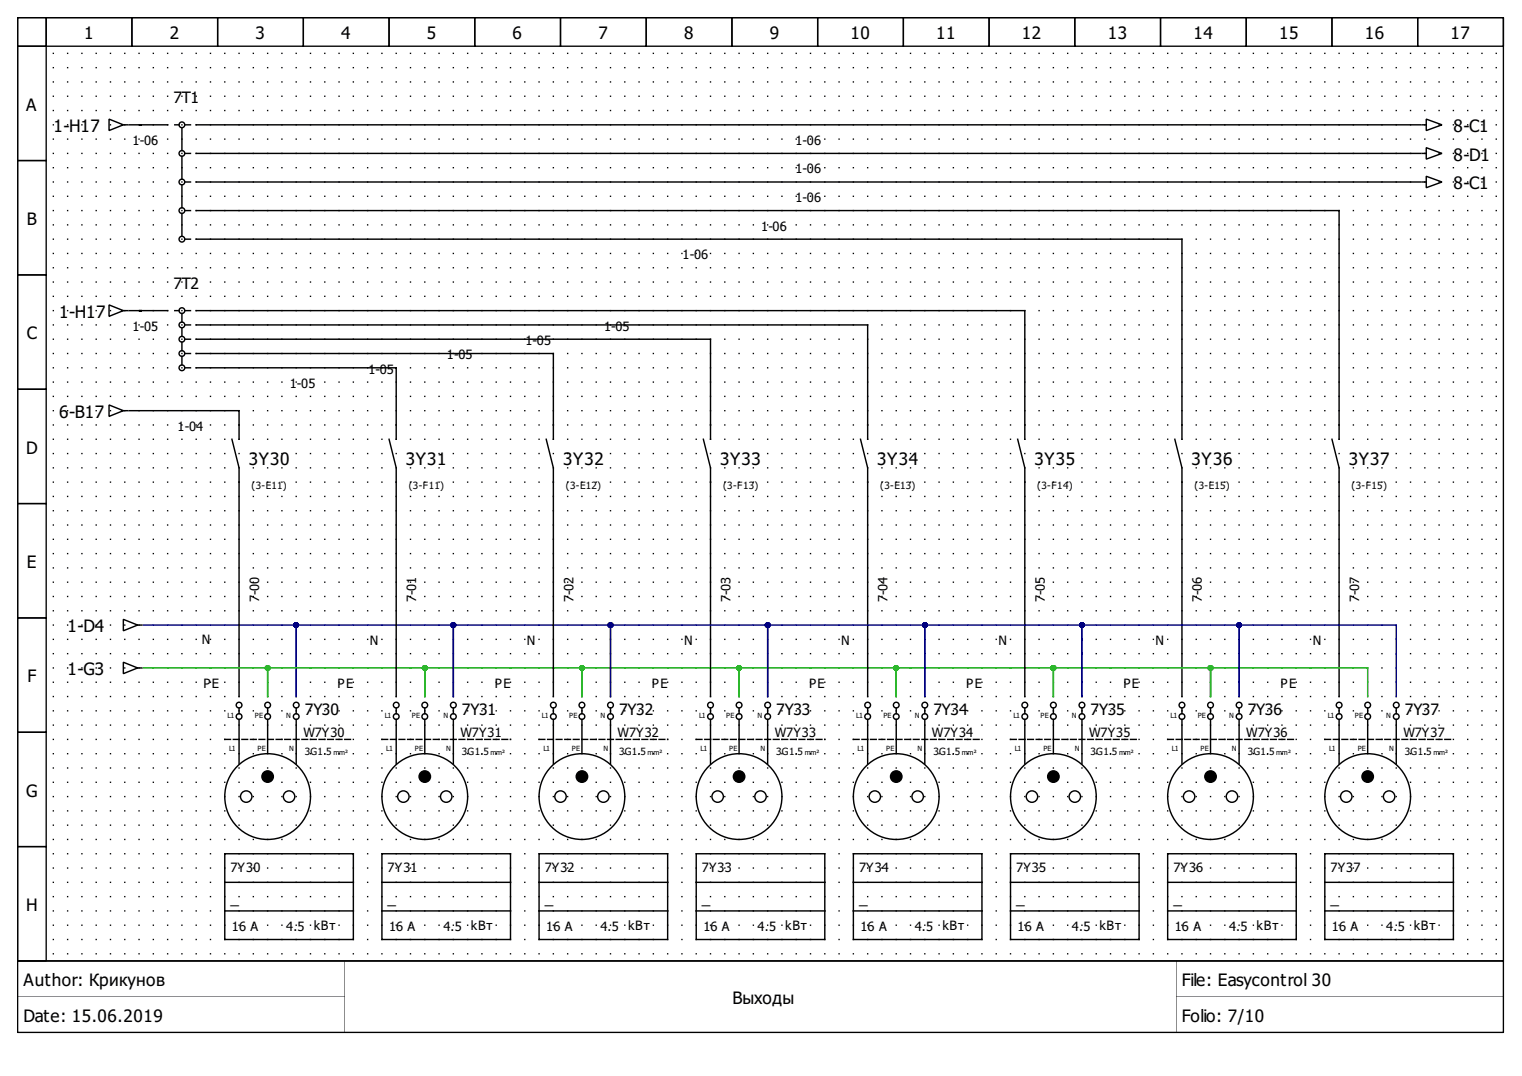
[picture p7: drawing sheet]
<svg xmlns="http://www.w3.org/2000/svg" width="297mm" height="210mm" viewBox="0 0 297 210" stroke-linecap="round" stroke-linejoin="round" font-family="sans-serif">
<defs><g id="words">
<g font-size="3.3">
<text x="16.4" y="7.6">1</text>
<text x="33.1" y="7.6">2</text>
<text x="49.9" y="7.6">3</text>
<text x="66.6" y="7.6">4</text>
<text x="83.3" y="7.6">5</text>
<text x="100" y="7.6">6</text>
<text x="116.8" y="7.6">7</text>
<text x="133.5" y="7.6">8</text>
<text x="150.2" y="7.6">9</text>
<text x="166" y="7.6">10</text>
<text x="182.7" y="7.6">11</text>
<text x="199.4" y="7.6">12</text>
<text x="216.2" y="7.6">13</text>
<text x="232.9" y="7.6">14</text>
<text x="249.6" y="7.6">15</text>
<text x="266.4" y="7.6">16</text>
<text x="283.1" y="7.6">17</text>
<text x="5.1" y="21.6">A</text>
<text x="10.4" y="25.7">1-H17</text>
<text x="283.7" y="25.7">8-C1</text>
<text x="283.7" y="31.3">8-D1</text>
<text x="283.7" y="36.9">8-C1</text>
<text x="5.3" y="43.9">B</text>
<text x="11.5" y="62">1-H17</text>
<text x="5.3" y="66.2">C</text>
<text x="11.5" y="81.5">6-B17</text>
<text x="5.1" y="88.5">D</text>
<text x="48.5" y="90.7">3Y30</text>
<text x="79.2" y="90.7">3Y31</text>
<text x="109.9" y="90.7">3Y32</text>
<text x="140.5" y="90.7">3Y33</text>
<text x="171.2" y="90.7">3Y34</text>
<text x="201.9" y="90.7">3Y35</text>
<text x="232.6" y="90.7">3Y36</text>
<text x="263.2" y="90.7">3Y37</text>
<text x="5.3" y="110.8">E</text>
<text x="13.2" y="123.3">1-D4</text>
<text x="13.2" y="131.7">1-G3</text>
<text x="5.4" y="133.1">F</text>
<text x="5.1" y="155.4">G</text>
<text x="5.1" y="177.7">H</text>
<text x="4.6" y="192.3">Author: Крикунов</text>
<text x="143" y="195.8">Выходы</text>
<text x="230.7" y="192.3">File: Easycontrol 30</text>
<text x="4.6" y="199.3">Date: 15.06.2019</text>
<text x="230.7" y="199.3">Folio: 7/10</text>
</g>
<g font-size="3.1">
<text x="33.8" y="20.2">7T1</text>
<text x="33.8" y="56.4">7T2</text>
<text x="59.5" y="139.5">7Y30</text>
<text x="90.2" y="139.5">7Y31</text>
<text x="120.8" y="139.5">7Y32</text>
<text x="151.5" y="139.5">7Y33</text>
<text x="182.2" y="139.5">7Y34</text>
<text x="212.8" y="139.5">7Y35</text>
<text x="243.5" y="139.5">7Y36</text>
<text x="274.2" y="139.5">7Y37</text>
<text x="45" y="176.3">_</text>
<text x="75.7" y="176.3">_</text>
<text x="106.3" y="176.3">_</text>
<text x="137" y="176.3">_</text>
<text x="167.7" y="176.3">_</text>
<text x="198.3" y="176.3">_</text>
<text x="229" y="176.3">_</text>
<text x="259.7" y="176.3">_</text>
</g>
<g font-size="2.5">
<text x="25.9" y="28.3">1-06</text>
<text x="155.3" y="28.3">1-06</text>
<text x="155.3" y="33.8">1-06</text>
<text x="155.3" y="39.4">1-06</text>
<text x="148.6" y="45">1-06</text>
<text x="133.2" y="50.6">1-06</text>
<text x="25.9" y="64.5">1-05</text>
<text x="117.9" y="64.5">1-05</text>
<text x="87.2" y="70.1">1-05</text>
<text x="102.6" y="67.3">1-05</text>
<text x="56.6" y="75.7">1-05</text>
<text x="71.9" y="72.9">1-05</text>
<text x="34.7" y="84">1-04</text>
<text x="50.6" y="117.5" transform="rotate(-90 50.6 117.5)">7-00</text>
<text x="81.2" y="117.5" transform="rotate(-90 81.2 117.5)">7-01</text>
<text x="111.9" y="117.5" transform="rotate(-90 111.9 117.5)">7-02</text>
<text x="142.6" y="117.5" transform="rotate(-90 142.6 117.5)">7-03</text>
<text x="173.2" y="117.5" transform="rotate(-90 173.2 117.5)">7-04</text>
<text x="203.9" y="117.5" transform="rotate(-90 203.9 117.5)">7-05</text>
<text x="234.6" y="117.5" transform="rotate(-90 234.6 117.5)">7-06</text>
<text x="265.2" y="117.5" transform="rotate(-90 265.2 117.5)">7-07</text>
<text x="39.4" y="125.6">N</text>
<text x="72.2" y="125.8">N</text>
<text x="102.8" y="125.8">N</text>
<text x="133.5" y="125.8">N</text>
<text x="164.2" y="125.8">N</text>
<text x="194.8" y="125.8">N</text>
<text x="225.5" y="125.8">N</text>
<text x="256.2" y="125.8">N</text>
<text x="39.7" y="134.2">PE</text>
<text x="65.9" y="134.2">PE</text>
<text x="96.6" y="134.2">PE</text>
<text x="127.2" y="134.2">PE</text>
<text x="157.9" y="134.2">PE</text>
<text x="188.6" y="134.2">PE</text>
<text x="219.2" y="134.2">PE</text>
<text x="249.9" y="134.2">PE</text>
<text x="59.2" y="143.7">W7Y30</text>
<text x="89.9" y="143.7">W7Y31</text>
<text x="120.5" y="143.7">W7Y32</text>
<text x="151.2" y="143.7">W7Y33</text>
<text x="181.9" y="143.7">W7Y34</text>
<text x="212.6" y="143.7">W7Y35</text>
<text x="243.2" y="143.7">W7Y36</text>
<text x="273.9" y="143.7">W7Y37</text>
<text x="45" y="170.2">7Y30</text>
<text x="75.7" y="170.2">7Y31</text>
<text x="106.3" y="170.2">7Y32</text>
<text x="137" y="170.2">7Y33</text>
<text x="167.7" y="170.2">7Y34</text>
<text x="198.3" y="170.2">7Y35</text>
<text x="229" y="170.2">7Y36</text>
<text x="259.7" y="170.2">7Y37</text>
<text x="45.3" y="181.6">16 A</text>
<text x="55.9" y="181.6">4.5</text>
<text x="61.2" y="181.5">kВт</text>
<text x="75.9" y="181.6">16 A</text>
<text x="86.5" y="181.6">4.5</text>
<text x="91.9" y="181.5">kВт</text>
<text x="106.6" y="181.6">16 A</text>
<text x="117.2" y="181.6">4.5</text>
<text x="122.6" y="181.5">kВт</text>
<text x="137.3" y="181.6">16 A</text>
<text x="147.9" y="181.6">4.5</text>
<text x="153.2" y="181.5">kВт</text>
<text x="167.9" y="181.6">16 A</text>
<text x="178.5" y="181.6">4.5</text>
<text x="183.9" y="181.5">kВт</text>
<text x="198.6" y="181.6">16 A</text>
<text x="209.2" y="181.6">4.5</text>
<text x="214.6" y="181.5">kВт</text>
<text x="229.3" y="181.6">16 A</text>
<text x="239.9" y="181.6">4.5</text>
<text x="245.3" y="181.5">kВт</text>
<text x="260" y="181.6">16 A</text>
<text x="270.5" y="181.6">4.5</text>
<text x="275.9" y="181.5">kВт</text>
</g>
<g font-size="2">
<text x="49.1" y="95.4">(3-E11)</text>
<text x="79.8" y="95.4">(3-F11)</text>
<text x="110.4" y="95.4">(3-E12)</text>
<text x="141.1" y="95.4">(3-F13)</text>
<text x="171.8" y="95.4">(3-E13)</text>
<text x="202.4" y="95.4">(3-F14)</text>
<text x="233.1" y="95.4">(3-E15)</text>
<text x="263.8" y="95.4">(3-F15)</text>
<text x="59.5" y="147.3">3G1.5</text>
<text x="90.2" y="147.3">3G1.5</text>
<text x="120.8" y="147.3">3G1.5</text>
<text x="151.5" y="147.3">3G1.5</text>
<text x="182.2" y="147.3">3G1.5</text>
<text x="212.8" y="147.3">3G1.5</text>
<text x="243.5" y="147.3">3G1.5</text>
<text x="274.2" y="147.3">3G1.5</text>
</g>
<g font-size="1.4">
<text x="44.4" y="140.1">L1</text>
<text x="49.7" y="140.1">PE</text>
<text x="55.9" y="140.1">N</text>
<text x="75.1" y="140.1">L1</text>
<text x="80.4" y="140.1">PE</text>
<text x="86.5" y="140.1">N</text>
<text x="105.8" y="140.1">L1</text>
<text x="111.1" y="140.1">PE</text>
<text x="117.2" y="140.1">N</text>
<text x="136.4" y="140.1">L1</text>
<text x="141.7" y="140.1">PE</text>
<text x="147.9" y="140.1">N</text>
<text x="167.1" y="140.1">L1</text>
<text x="172.4" y="140.1">PE</text>
<text x="178.5" y="140.1">N</text>
<text x="197.8" y="140.1">L1</text>
<text x="203.1" y="140.1">PE</text>
<text x="209.2" y="140.1">N</text>
<text x="228.4" y="140.1">L1</text>
<text x="233.7" y="140.1">PE</text>
<text x="239.9" y="140.1">N</text>
<text x="259.1" y="140.1">L1</text>
<text x="264.4" y="140.1">PE</text>
<text x="270.5" y="140.1">N</text>
<text x="44.7" y="146.5">L1</text>
<text x="50.3" y="146.5">PE</text>
<text x="56.4" y="146.5">N</text>
<text x="65.1" y="147.3">mm²</text>
<text x="75.4" y="146.5">L1</text>
<text x="81" y="146.5">PE</text>
<text x="87.1" y="146.5">N</text>
<text x="95.7" y="147.3">mm²</text>
<text x="106" y="146.5">L1</text>
<text x="111.6" y="146.5">PE</text>
<text x="117.8" y="146.5">N</text>
<text x="126.4" y="147.3">mm²</text>
<text x="136.7" y="146.5">L1</text>
<text x="142.3" y="146.5">PE</text>
<text x="148.4" y="146.5">N</text>
<text x="157.1" y="147.3">mm²</text>
<text x="167.4" y="146.5">L1</text>
<text x="173" y="146.5">PE</text>
<text x="179.1" y="146.5">N</text>
<text x="187.7" y="147.3">mm²</text>
<text x="198.1" y="146.5">L1</text>
<text x="203.6" y="146.5">PE</text>
<text x="209.8" y="146.5">N</text>
<text x="218.4" y="147.3">mm²</text>
<text x="228.7" y="146.5">L1</text>
<text x="234.3" y="146.5">PE</text>
<text x="240.4" y="146.5">N</text>
<text x="249.1" y="147.3">mm²</text>
<text x="259.4" y="146.5">L1</text>
<text x="265" y="146.5">PE</text>
<text x="271.1" y="146.5">N</text>
<text x="279.7" y="147.3">mm²</text>
</g>
</g></defs>
<g fill="#000">
<path d="M3.4 3.4h290.1v184.1l-.1 .1h-290zM3.4 3.4h.2v184.1h-.2v-.2h290v.2h-.1v-184.1h.1v.2h-290z"/>
<path d="M3.4 3.4h5.7v5.6l-.1 .1h-5.6zM3.4 3.4h.2v5.6h-.2v-.1h5.6v.1h-.1v-5.6h.1v.2h-5.6z"/>
<path d="M3.4 8.9h5.6l.1 .1v22.3l-.1 .2h-5.6v-.2zM3.4 9h.2v22.3h-.2v-.1h5.6v.1h-.1v-22.3h.1v.1h-5.6z"/>
<path d="M8.9 3.4h16.8h.2v5.6l-.2 .1h-16.7l-.1-.1zM9 3.4h.1v5.6h-.1v-.1h16.7v.1h-.1v-5.6h.1v.2h-16.7z"/>
<path d="M10.3 10.3h.2v.2h-.2zM10.3 13.1h.2v.2h-.2zM10.3 15.9h.2v.2h-.2zM10.3 18.6h.2v.3h-.2zM10.3 21.4h.2v.3h-.2zM10.3 24.2h.2v.3h-.2zM10.3 27h.2v.3h-.2zM10.3 29.8h.2v.3h-.2zM10.3 32.6h.2v.2h-.2zM10.3 35.4h.2v.2h-.2zM10.3 38.2h.2v.2h-.2zM10.3 40.9h.2v.3h-.2zM10.3 43.7h.2v.3h-.2zM10.3 46.5h.2v.3h-.2zM10.3 49.3h.2v.3h-.2zM10.3 52.1h.2v.3h-.2zM10.3 54.9h.2v.3h-.2zM10.3 57.7h.2v.2h-.2zM10.3 60.5h.2v.2h-.2zM10.3 63.3h.2v.2h-.2zM10.3 66h.2v.3h-.2zM10.3 68.8h.2v.3h-.2zM10.3 71.6h.2v.3h-.2zM10.3 74.4h.2v.3h-.2zM10.3 77.2h.2v.3h-.2zM10.3 80h.2v.2h-.2zM10.3 82.8h.2v.2h-.2zM10.3 85.6h.2v.2h-.2zM10.3 88.3h.2v.3h-.2zM10.3 91.1h.2v.3h-.2zM10.3 93.9h.2v.3h-.2zM10.3 96.7h.2v.3h-.2zM10.3 99.5h.2v.3h-.2zM10.3 102.3h.2v.3h-.2zM10.3 105.1h.2v.2h-.2zM10.3 107.9h.2v.2h-.2zM10.3 110.7h.2v.2h-.2zM10.3 113.4h.2v.3h-.2zM10.3 116.2h.2v.3h-.2zM10.3 119h.2v.3h-.2zM10.3 121.8h.2v.3h-.2zM10.3 124.6h.2v.3h-.2zM10.3 127.4h.2v.2h-.2zM10.3 130.2h.2v.2h-.2zM10.3 133h.2v.2h-.2zM10.3 135.7h.2v.3h-.2zM10.3 138.5h.2v.3h-.2zM10.3 141.3h.2v.3h-.2zM10.3 144.1h.2v.3h-.2zM10.3 146.9h.2v.3h-.2zM10.3 149.7h.2v.3h-.2zM10.3 152.5h.2v.2h-.2zM10.3 155.3h.2v.2h-.2zM10.3 158.1h.2v.2h-.2zM10.3 160.8h.2v.3h-.2zM10.3 163.6h.2v.3h-.2zM10.3 166.4h.2v.3h-.2zM10.3 169.2h.2v.3h-.2zM10.3 172h.2v.3h-.2zM10.3 174.8h.2v.2h-.2zM10.3 177.6h.2v.2h-.2zM10.3 180.4h.2v.2h-.2zM10.3 183.1h.2v.3h-.2zM10.3 185.9h.2v.3h-.2zM13.1 10.3h.2v.2h-.2zM13.1 13.1h.2v.2h-.2zM13.1 15.9h.2v.2h-.2zM13.1 18.6h.2v.3h-.2zM13.1 21.4h.2v.3h-.2zM13.1 24.2h.2v.3h-.2zM13.1 27h.2v.3h-.2zM13.1 29.8h.2v.3h-.2zM13.1 32.6h.2v.2h-.2zM13.1 35.4h.2v.2h-.2zM13.1 38.2h.2v.2h-.2zM13.1 40.9h.2v.3h-.2zM13.1 43.7h.2v.3h-.2zM13.1 46.5h.2v.3h-.2zM13.1 49.3h.2v.3h-.2zM13.1 52.1h.2v.3h-.2zM13.1 54.9h.2v.3h-.2zM13.1 57.7h.2v.2h-.2zM13.1 60.5h.2v.2h-.2zM13.1 63.3h.2v.2h-.2zM13.1 66h.2v.3h-.2zM13.1 68.8h.2v.3h-.2zM13.1 71.6h.2v.3h-.2zM13.1 74.4h.2v.3h-.2zM13.1 77.2h.2v.3h-.2zM13.1 80h.2v.2h-.2zM13.1 82.8h.2v.2h-.2zM13.1 85.6h.2v.2h-.2zM13.1 88.3h.2v.3h-.2zM13.1 91.1h.2v.3h-.2zM13.1 93.9h.2v.3h-.2zM13.1 96.7h.2v.3h-.2zM13.1 99.5h.2v.3h-.2zM13.1 102.3h.2v.3h-.2zM13.1 105.1h.2v.2h-.2zM13.1 107.9h.2v.2h-.2zM13.1 110.7h.2v.2h-.2zM13.1 113.4h.2v.3h-.2zM13.1 116.2h.2v.3h-.2zM13.1 119h.2v.3h-.2zM13.1 121.8h.2v.3h-.2zM13.1 124.6h.2v.3h-.2zM13.1 127.4h.2v.2h-.2zM13.1 130.2h.2v.2h-.2zM13.1 133h.2v.2h-.2zM13.1 135.7h.2v.3h-.2zM13.1 138.5h.2v.3h-.2zM13.1 141.3h.2v.3h-.2zM13.1 144.1h.2v.3h-.2zM13.1 146.9h.2v.3h-.2zM13.1 149.7h.2v.3h-.2zM13.1 152.5h.2v.2h-.2zM13.1 155.3h.2v.2h-.2zM13.1 158.1h.2v.2h-.2zM13.1 160.8h.2v.3h-.2zM13.1 163.6h.2v.3h-.2zM13.1 166.4h.2v.3h-.2zM13.1 169.2h.2v.3h-.2zM13.1 172h.2v.3h-.2zM13.1 174.8h.2v.2h-.2zM13.1 177.6h.2v.2h-.2zM13.1 180.4h.2v.2h-.2zM13.1 183.1h.2v.3h-.2zM13.1 185.9h.2v.3h-.2zM15.9 10.3h.2v.2h-.2zM15.9 13.1h.2v.2h-.2zM15.9 15.9h.2v.2h-.2zM15.9 18.6h.2v.3h-.2zM15.9 21.4h.2v.3h-.2zM15.9 24.2h.2v.3h-.2zM15.9 27h.2v.3h-.2zM15.9 29.8h.2v.3h-.2zM15.9 32.6h.2v.2h-.2zM15.9 35.4h.2v.2h-.2zM15.9 38.2h.2v.2h-.2zM15.9 40.9h.2v.3h-.2zM15.9 43.7h.2v.3h-.2zM15.9 46.5h.2v.3h-.2zM15.9 49.3h.2v.3h-.2zM15.9 52.1h.2v.3h-.2zM15.9 54.9h.2v.3h-.2zM15.9 57.7h.2v.2h-.2zM15.9 60.5h.2v.2h-.2zM15.9 63.3h.2v.2h-.2zM15.9 66h.2v.3h-.2zM15.9 68.8h.2v.3h-.2zM15.9 71.6h.2v.3h-.2zM15.9 74.4h.2v.3h-.2zM15.9 77.2h.2v.3h-.2zM15.9 80h.2v.2h-.2zM15.9 82.8h.2v.2h-.2zM15.9 85.6h.2v.2h-.2zM15.9 88.3h.2v.3h-.2zM15.9 91.1h.2v.3h-.2zM15.9 93.9h.2v.3h-.2zM15.9 96.7h.2v.3h-.2zM15.9 99.5h.2v.3h-.2zM15.9 102.3h.2v.3h-.2zM15.9 105.1h.2v.2h-.2zM15.9 107.9h.2v.2h-.2zM15.9 110.7h.2v.2h-.2zM15.9 113.4h.2v.3h-.2zM15.9 116.2h.2v.3h-.2zM15.9 119h.2v.3h-.2zM15.9 121.8h.2v.3h-.2zM15.9 124.6h.2v.3h-.2zM15.9 127.4h.2v.2h-.2zM15.9 130.2h.2v.2h-.2zM15.9 133h.2v.2h-.2zM15.9 135.7h.2v.3h-.2zM15.9 138.5h.2v.3h-.2zM15.9 141.3h.2v.3h-.2zM15.9 144.1h.2v.3h-.2zM15.9 146.9h.2v.3h-.2zM15.9 149.7h.2v.3h-.2zM15.9 152.5h.2v.2h-.2zM15.9 155.3h.2v.2h-.2zM15.9 158.1h.2v.2h-.2zM15.9 160.8h.2v.3h-.2zM15.9 163.6h.2v.3h-.2zM15.9 166.4h.2v.3h-.2zM15.9 169.2h.2v.3h-.2zM15.9 172h.2v.3h-.2zM15.9 174.8h.2v.2h-.2zM15.9 177.6h.2v.2h-.2zM15.9 180.4h.2v.2h-.2zM15.9 183.1h.2v.3h-.2zM15.9 185.9h.2v.3h-.2zM18.6 10.3h.3v.2h-.3zM18.6 13.1h.3v.2h-.3zM18.6 15.9h.3v.2h-.3zM18.6 18.6h.3v.3h-.3zM18.6 21.4h.3v.3h-.3zM18.6 24.2h.3v.3h-.3zM18.6 27h.3v.3h-.3zM18.6 29.8h.3v.3h-.3zM18.6 32.6h.3v.2h-.3zM18.6 35.4h.3v.2h-.3zM18.6 38.2h.3v.2h-.3zM18.6 40.9h.3v.3h-.3zM18.6 43.7h.3v.3h-.3zM18.6 46.5h.3v.3h-.3zM18.6 49.3h.3v.3h-.3zM18.6 52.1h.3v.3h-.3zM18.6 54.9h.3v.3h-.3zM18.6 57.7h.3v.2h-.3zM18.6 60.5h.3v.2h-.3zM18.6 63.3h.3v.2h-.3zM18.6 66h.3v.3h-.3zM18.6 68.8h.3v.3h-.3zM18.6 71.6h.3v.3h-.3zM18.6 74.4h.3v.3h-.3zM18.6 77.2h.3v.3h-.3zM18.6 80h.3v.2h-.3zM18.6 82.8h.3v.2h-.3zM18.6 85.6h.3v.2h-.3zM18.6 88.3h.3v.3h-.3zM18.6 91.1h.3v.3h-.3zM18.6 93.9h.3v.3h-.3zM18.6 96.7h.3v.3h-.3zM18.6 99.5h.3v.3h-.3zM18.6 102.3h.3v.3h-.3zM18.6 105.1h.3v.2h-.3zM18.6 107.9h.3v.2h-.3zM18.6 110.7h.3v.2h-.3zM18.6 113.4h.3v.3h-.3zM18.6 116.2h.3v.3h-.3zM18.6 119h.3v.3h-.3zM18.6 121.8h.3v.3h-.3zM18.6 124.6h.3v.3h-.3zM18.6 127.4h.3v.2h-.3zM18.6 130.2h.3v.2h-.3zM18.6 133h.3v.2h-.3zM18.6 135.7h.3v.3h-.3zM18.6 138.5h.3v.3h-.3zM18.6 141.3h.3v.3h-.3zM18.6 144.1h.3v.3h-.3zM18.6 146.9h.3v.3h-.3zM18.6 149.7h.3v.3h-.3zM18.6 152.5h.3v.2h-.3zM18.6 155.3h.3v.2h-.3zM18.6 158.1h.3v.2h-.3zM18.6 160.8h.3v.3h-.3zM18.6 163.6h.3v.3h-.3zM18.6 166.4h.3v.3h-.3zM18.6 169.2h.3v.3h-.3zM18.6 172h.3v.3h-.3zM18.6 174.8h.3v.2h-.3zM18.6 177.6h.3v.2h-.3zM18.6 180.4h.3v.2h-.3zM18.6 183.1h.3v.3h-.3zM18.6 185.9h.3v.3h-.3z"/>
<path d="M21.4 10.3h.3v.2h-.3zM21.4 13.1h.3v.2h-.3zM21.4 15.9h.3v.2h-.3zM21.4 18.6h.3v.3h-.3zM21.4 21.4h.3v.3h-.3zM21.4 24.2h.3v.3h-.3zM21.4 27h.3v.3h-.3zM21.4 29.8h.3v.3h-.3zM21.4 32.6h.3v.2h-.3zM21.4 35.4h.3v.2h-.3zM21.4 38.2h.3v.2h-.3zM21.4 40.9h.3v.3h-.3zM21.4 43.7h.3v.3h-.3zM21.4 46.5h.3v.3h-.3zM21.4 49.3h.3v.3h-.3zM21.4 52.1h.3v.3h-.3zM21.4 54.9h.3v.3h-.3zM21.4 57.7h.3v.2h-.3zM21.4 60.5h.3v.2h-.3zM21.4 63.3h.3v.2h-.3zM21.4 66h.3v.3h-.3zM21.4 68.8h.3v.3h-.3zM21.4 71.6h.3v.3h-.3zM21.4 74.4h.3v.3h-.3zM21.4 77.2h.3v.3h-.3zM21.4 80h.3v.2h-.3zM21.4 82.8h.3v.2h-.3zM21.4 85.6h.3v.2h-.3zM21.4 88.3h.3v.3h-.3zM21.4 91.1h.3v.3h-.3zM21.4 93.9h.3v.3h-.3zM21.4 96.7h.3v.3h-.3zM21.4 99.5h.3v.3h-.3zM21.4 102.3h.3v.3h-.3zM21.4 105.1h.3v.2h-.3zM21.4 107.9h.3v.2h-.3zM21.4 110.7h.3v.2h-.3zM21.4 113.4h.3v.3h-.3zM21.4 116.2h.3v.3h-.3zM21.4 119h.3v.3h-.3zM21.4 121.8h.3v.3h-.3zM21.4 124.6h.3v.3h-.3zM21.4 127.4h.3v.2h-.3zM21.4 130.2h.3v.2h-.3zM21.4 133h.3v.2h-.3zM21.4 135.7h.3v.3h-.3zM21.4 138.5h.3v.3h-.3zM21.4 141.3h.3v.3h-.3zM21.4 144.1h.3v.3h-.3zM21.4 146.9h.3v.3h-.3zM21.4 149.7h.3v.3h-.3zM21.4 152.5h.3v.2h-.3zM21.4 155.3h.3v.2h-.3zM21.4 158.1h.3v.2h-.3zM21.4 160.8h.3v.3h-.3zM21.4 163.6h.3v.3h-.3zM21.4 166.4h.3v.3h-.3zM21.4 169.2h.3v.3h-.3zM21.4 172h.3v.3h-.3zM21.4 174.8h.3v.2h-.3zM21.4 177.6h.3v.2h-.3zM21.4 180.4h.3v.2h-.3zM21.4 183.1h.3v.3h-.3zM21.4 185.9h.3v.3h-.3zM24.2 10.3h.3v.2h-.3zM24.2 13.1h.3v.2h-.3zM24.2 15.9h.3v.2h-.3zM24.2 18.6h.3v.3h-.3zM24.2 21.4h.3v.3h-.3zM24.2 24.2h.3v.3h-.3zM24.2 27h.3v.3h-.3zM24.2 29.8h.3v.3h-.3zM24.2 32.6h.3v.2h-.3zM24.2 35.4h.3v.2h-.3zM24.2 38.2h.3v.2h-.3zM24.2 40.9h.3v.3h-.3zM24.2 43.7h.3v.3h-.3zM24.2 46.5h.3v.3h-.3zM24.2 49.3h.3v.3h-.3zM24.2 52.1h.3v.3h-.3zM24.2 54.9h.3v.3h-.3zM24.2 57.7h.3v.2h-.3zM24.2 60.5h.3v.2h-.3zM24.2 63.3h.3v.2h-.3zM24.2 66h.3v.3h-.3zM24.2 68.8h.3v.3h-.3zM24.2 71.6h.3v.3h-.3zM24.2 74.4h.3v.3h-.3zM24.2 77.2h.3v.3h-.3zM24.2 80h.3v.2h-.3zM24.2 82.8h.3v.2h-.3zM24.2 85.6h.3v.2h-.3zM24.2 88.3h.3v.3h-.3zM24.2 91.1h.3v.3h-.3zM24.2 93.9h.3v.3h-.3zM24.2 96.7h.3v.3h-.3zM24.2 99.5h.3v.3h-.3zM24.2 102.3h.3v.3h-.3zM24.2 105.1h.3v.2h-.3zM24.2 107.9h.3v.2h-.3zM24.2 110.7h.3v.2h-.3zM24.2 113.4h.3v.3h-.3zM24.2 116.2h.3v.3h-.3zM24.2 119h.3v.3h-.3zM24.2 121.8h.3v.3h-.3zM24.2 124.6h.3v.3h-.3zM24.2 127.4h.3v.2h-.3zM24.2 130.2h.3v.2h-.3zM24.2 133h.3v.2h-.3zM24.2 135.7h.3v.3h-.3zM24.2 138.5h.3v.3h-.3zM24.2 141.3h.3v.3h-.3zM24.2 144.1h.3v.3h-.3zM24.2 146.9h.3v.3h-.3zM24.2 149.7h.3v.3h-.3zM24.2 152.5h.3v.2h-.3zM24.2 155.3h.3v.2h-.3zM24.2 158.1h.3v.2h-.3zM24.2 160.8h.3v.3h-.3zM24.2 163.6h.3v.3h-.3zM24.2 166.4h.3v.3h-.3zM24.2 169.2h.3v.3h-.3zM24.2 172h.3v.3h-.3zM24.2 174.8h.3v.2h-.3zM24.2 177.6h.3v.2h-.3zM24.2 180.4h.3v.2h-.3zM24.2 183.1h.3v.3h-.3zM24.2 185.9h.3v.3h-.3zM27 10.3h.3v.2h-.3zM27 13.1h.3v.2h-.3zM27 15.9h.3v.2h-.3zM27 18.6h.3v.3h-.3zM27 21.4h.3v.3h-.3zM27 24.2h.3v.3h-.3zM27 27h.3v.3h-.3zM27 29.8h.3v.3h-.3zM27 32.6h.3v.2h-.3zM27 35.4h.3v.2h-.3zM27 38.2h.3v.2h-.3zM27 40.9h.3v.3h-.3zM27 43.7h.3v.3h-.3zM27 46.5h.3v.3h-.3zM27 49.3h.3v.3h-.3zM27 52.1h.3v.3h-.3zM27 54.9h.3v.3h-.3zM27 57.7h.3v.2h-.3zM27 60.5h.3v.2h-.3zM27 63.3h.3v.2h-.3zM27 66h.3v.3h-.3zM27 68.8h.3v.3h-.3zM27 71.6h.3v.3h-.3zM27 74.4h.3v.3h-.3zM27 77.2h.3v.3h-.3zM27 80h.3v.2h-.3zM27 82.8h.3v.2h-.3zM27 85.6h.3v.2h-.3zM27 88.3h.3v.3h-.3zM27 91.1h.3v.3h-.3zM27 93.9h.3v.3h-.3zM27 96.7h.3v.3h-.3zM27 99.5h.3v.3h-.3zM27 102.3h.3v.3h-.3zM27 105.1h.3v.2h-.3zM27 107.9h.3v.2h-.3zM27 110.7h.3v.2h-.3zM27 113.4h.3v.3h-.3zM27 116.2h.3v.3h-.3zM27 119h.3v.3h-.3zM27 121.8h.3v.3h-.3zM27 124.6h.3v.3h-.3zM27 127.4h.3v.2h-.3zM27 130.2h.3v.2h-.3zM27 133h.3v.2h-.3zM27 135.7h.3v.3h-.3zM27 138.5h.3v.3h-.3zM27 141.3h.3v.3h-.3zM27 144.1h.3v.3h-.3zM27 146.9h.3v.3h-.3zM27 149.7h.3v.3h-.3zM27 152.5h.3v.2h-.3zM27 155.3h.3v.2h-.3zM27 158.1h.3v.2h-.3zM27 160.8h.3v.3h-.3zM27 163.6h.3v.3h-.3zM27 166.4h.3v.3h-.3zM27 169.2h.3v.3h-.3zM27 172h.3v.3h-.3zM27 174.8h.3v.2h-.3zM27 177.6h.3v.2h-.3zM27 180.4h.3v.2h-.3zM27 183.1h.3v.3h-.3zM27 185.9h.3v.3h-.3zM29.8 10.3h.3v.2h-.3zM29.8 13.1h.3v.2h-.3zM29.8 15.9h.3v.2h-.3zM29.8 18.6h.3v.3h-.3zM29.8 21.4h.3v.3h-.3zM29.8 24.2h.3v.3h-.3zM29.8 27h.3v.3h-.3zM29.8 29.8h.3v.3h-.3zM29.8 32.6h.3v.2h-.3zM29.8 35.4h.3v.2h-.3zM29.8 38.2h.3v.2h-.3zM29.8 40.9h.3v.3h-.3zM29.8 43.7h.3v.3h-.3zM29.8 46.5h.3v.3h-.3zM29.8 49.3h.3v.3h-.3zM29.8 52.1h.3v.3h-.3zM29.8 54.9h.3v.3h-.3zM29.8 57.7h.3v.2h-.3zM29.8 60.5h.3v.2h-.3zM29.8 63.3h.3v.2h-.3zM29.8 66h.3v.3h-.3zM29.8 68.8h.3v.3h-.3zM29.8 71.6h.3v.3h-.3zM29.8 74.4h.3v.3h-.3zM29.8 77.2h.3v.3h-.3zM29.8 80h.3v.2h-.3zM29.8 82.8h.3v.2h-.3zM29.8 85.6h.3v.2h-.3zM29.8 88.3h.3v.3h-.3zM29.8 91.1h.3v.3h-.3zM29.8 93.9h.3v.3h-.3zM29.8 96.7h.3v.3h-.3zM29.8 99.5h.3v.3h-.3zM29.8 102.3h.3v.3h-.3zM29.8 105.1h.3v.2h-.3zM29.8 107.9h.3v.2h-.3zM29.8 110.7h.3v.2h-.3zM29.8 113.4h.3v.3h-.3zM29.8 116.2h.3v.3h-.3zM29.8 119h.3v.3h-.3zM29.8 121.8h.3v.3h-.3zM29.8 124.6h.3v.3h-.3zM29.8 127.4h.3v.2h-.3zM29.8 130.2h.3v.2h-.3zM29.8 133h.3v.2h-.3zM29.8 135.7h.3v.3h-.3zM29.8 138.5h.3v.3h-.3zM29.8 141.3h.3v.3h-.3zM29.8 144.1h.3v.3h-.3zM29.8 146.9h.3v.3h-.3zM29.8 149.7h.3v.3h-.3zM29.8 152.5h.3v.2h-.3zM29.8 155.3h.3v.2h-.3zM29.8 158.1h.3v.2h-.3zM29.8 160.8h.3v.3h-.3zM29.8 163.6h.3v.3h-.3zM29.8 166.4h.3v.3h-.3zM29.8 169.2h.3v.3h-.3zM29.8 172h.3v.3h-.3zM29.8 174.8h.3v.2h-.3zM29.8 177.6h.3v.2h-.3zM29.8 180.4h.3v.2h-.3zM29.8 183.1h.3v.3h-.3zM29.8 185.9h.3v.3h-.3z"/>
<path d="M25.6 3.4h16.9h.1v5.6l-.1 .1h-16.8l-.1-.1zM25.7 3.4h.2v5.6h-.2v-.1h16.8v.1h-.2v-5.6h.2v.2h-16.8z"/>
<path d="M32.6 10.3h.2v.2h-.2zM32.6 13.1h.2v.2h-.2zM32.6 15.9h.2v.2h-.2zM32.6 18.6h.2v.3h-.2zM32.6 21.4h.2v.3h-.2zM32.6 24.2h.2v.3h-.2zM32.6 27h.2v.3h-.2zM32.6 29.8h.2v.3h-.2zM32.6 32.6h.2v.2h-.2zM32.6 35.4h.2v.2h-.2zM32.6 38.2h.2v.2h-.2zM32.6 40.9h.2v.3h-.2zM32.6 43.7h.2v.3h-.2zM32.6 46.5h.2v.3h-.2zM32.6 49.3h.2v.3h-.2zM32.6 52.1h.2v.3h-.2zM32.6 54.9h.2v.3h-.2zM32.6 57.7h.2v.2h-.2zM32.6 60.5h.2v.2h-.2zM32.6 63.3h.2v.2h-.2zM32.6 66h.2v.3h-.2zM32.6 68.8h.2v.3h-.2zM32.6 71.6h.2v.3h-.2zM32.6 74.4h.2v.3h-.2zM32.6 77.2h.2v.3h-.2zM32.6 80h.2v.2h-.2zM32.6 82.8h.2v.2h-.2zM32.6 85.6h.2v.2h-.2zM32.6 88.3h.2v.3h-.2zM32.6 91.1h.2v.3h-.2zM32.6 93.9h.2v.3h-.2zM32.6 96.7h.2v.3h-.2zM32.6 99.5h.2v.3h-.2zM32.6 102.3h.2v.3h-.2zM32.6 105.1h.2v.2h-.2zM32.6 107.9h.2v.2h-.2zM32.6 110.7h.2v.2h-.2zM32.6 113.4h.2v.3h-.2zM32.6 116.2h.2v.3h-.2zM32.6 119h.2v.3h-.2zM32.6 121.8h.2v.3h-.2zM32.6 124.6h.2v.3h-.2zM32.6 127.4h.2v.2h-.2zM32.6 130.2h.2v.2h-.2zM32.6 133h.2v.2h-.2zM32.6 135.7h.2v.3h-.2zM32.6 138.5h.2v.3h-.2zM32.6 141.3h.2v.3h-.2zM32.6 144.1h.2v.3h-.2zM32.6 146.9h.2v.3h-.2zM32.6 149.7h.2v.3h-.2zM32.6 152.5h.2v.2h-.2zM32.6 155.3h.2v.2h-.2zM32.6 158.1h.2v.2h-.2zM32.6 160.8h.2v.3h-.2zM32.6 163.6h.2v.3h-.2zM32.6 166.4h.2v.3h-.2zM32.6 169.2h.2v.3h-.2zM32.6 172h.2v.3h-.2zM32.6 174.8h.2v.2h-.2zM32.6 177.6h.2v.2h-.2zM32.6 180.4h.2v.2h-.2zM32.6 183.1h.2v.3h-.2zM32.6 185.9h.2v.3h-.2zM35.4 10.3h.2v.2h-.2zM35.4 13.1h.2v.2h-.2zM35.4 15.9h.2v.2h-.2zM35.4 18.6h.2v.3h-.2zM35.4 21.4h.2v.3h-.2zM35.4 24.2h.2v.3h-.2zM35.4 27h.2v.3h-.2zM35.4 29.8h.2v.3h-.2zM35.4 32.6h.2v.2h-.2zM35.4 35.4h.2v.2h-.2zM35.4 38.2h.2v.2h-.2zM35.4 40.9h.2v.3h-.2zM35.4 43.7h.2v.3h-.2zM35.4 46.5h.2v.3h-.2zM35.4 49.3h.2v.3h-.2zM35.4 52.1h.2v.3h-.2zM35.4 54.9h.2v.3h-.2zM35.4 57.7h.2v.2h-.2zM35.4 60.5h.2v.2h-.2zM35.4 63.3h.2v.2h-.2zM35.4 66h.2v.3h-.2zM35.4 68.8h.2v.3h-.2zM35.4 71.6h.2v.3h-.2zM35.4 74.4h.2v.3h-.2zM35.4 77.2h.2v.3h-.2zM35.4 80h.2v.2h-.2zM35.4 82.8h.2v.2h-.2zM35.4 85.6h.2v.2h-.2zM35.4 88.3h.2v.3h-.2zM35.4 91.1h.2v.3h-.2zM35.4 93.9h.2v.3h-.2zM35.4 96.7h.2v.3h-.2zM35.4 99.5h.2v.3h-.2zM35.4 102.3h.2v.3h-.2zM35.4 105.1h.2v.2h-.2zM35.4 107.9h.2v.2h-.2zM35.4 110.7h.2v.2h-.2zM35.4 113.4h.2v.3h-.2zM35.4 116.2h.2v.3h-.2zM35.4 119h.2v.3h-.2zM35.4 121.8h.2v.3h-.2zM35.4 124.6h.2v.3h-.2zM35.4 127.4h.2v.2h-.2zM35.4 130.2h.2v.2h-.2zM35.4 133h.2v.2h-.2zM35.4 135.7h.2v.3h-.2zM35.4 138.5h.2v.3h-.2zM35.4 141.3h.2v.3h-.2zM35.4 144.1h.2v.3h-.2zM35.4 146.9h.2v.3h-.2zM35.4 149.7h.2v.3h-.2zM35.4 152.5h.2v.2h-.2zM35.4 155.3h.2v.2h-.2zM35.4 158.1h.2v.2h-.2zM35.4 160.8h.2v.3h-.2zM35.4 163.6h.2v.3h-.2zM35.4 166.4h.2v.3h-.2zM35.4 169.2h.2v.3h-.2zM35.4 172h.2v.3h-.2zM35.4 174.8h.2v.2h-.2zM35.4 177.6h.2v.2h-.2zM35.4 180.4h.2v.2h-.2zM35.4 183.1h.2v.3h-.2zM35.4 185.9h.2v.3h-.2zM38.2 10.3h.2v.2h-.2zM38.2 13.1h.2v.2h-.2zM38.2 15.9h.2v.2h-.2zM38.2 18.6h.2v.3h-.2zM38.2 21.4h.2v.3h-.2zM38.2 24.2h.2v.3h-.2zM38.2 27h.2v.3h-.2zM38.2 29.8h.2v.3h-.2zM38.2 32.6h.2v.2h-.2zM38.2 35.4h.2v.2h-.2zM38.2 38.2h.2v.2h-.2zM38.2 40.9h.2v.3h-.2zM38.2 43.7h.2v.3h-.2zM38.2 46.5h.2v.3h-.2zM38.2 49.3h.2v.3h-.2zM38.2 52.1h.2v.3h-.2zM38.2 54.9h.2v.3h-.2zM38.2 57.7h.2v.2h-.2zM38.2 60.5h.2v.2h-.2zM38.2 63.3h.2v.2h-.2zM38.2 66h.2v.3h-.2zM38.2 68.8h.2v.3h-.2zM38.2 71.6h.2v.3h-.2zM38.2 74.4h.2v.3h-.2zM38.2 77.2h.2v.3h-.2zM38.2 80h.2v.2h-.2zM38.2 82.8h.2v.2h-.2zM38.2 85.6h.2v.2h-.2zM38.2 88.3h.2v.3h-.2zM38.2 91.1h.2v.3h-.2zM38.2 93.9h.2v.3h-.2zM38.2 96.7h.2v.3h-.2zM38.2 99.5h.2v.3h-.2zM38.2 102.3h.2v.3h-.2zM38.2 105.1h.2v.2h-.2zM38.2 107.9h.2v.2h-.2zM38.2 110.7h.2v.2h-.2zM38.2 113.4h.2v.3h-.2zM38.2 116.2h.2v.3h-.2zM38.2 119h.2v.3h-.2zM38.2 121.8h.2v.3h-.2zM38.2 124.6h.2v.3h-.2zM38.2 127.4h.2v.2h-.2zM38.2 130.2h.2v.2h-.2zM38.2 133h.2v.2h-.2zM38.2 135.7h.2v.3h-.2zM38.2 138.5h.2v.3h-.2zM38.2 141.3h.2v.3h-.2zM38.2 144.1h.2v.3h-.2zM38.2 146.9h.2v.3h-.2zM38.2 149.7h.2v.3h-.2zM38.2 152.5h.2v.2h-.2zM38.2 155.3h.2v.2h-.2zM38.2 158.1h.2v.2h-.2zM38.2 160.8h.2v.3h-.2zM38.2 163.6h.2v.3h-.2zM38.2 166.4h.2v.3h-.2zM38.2 169.2h.2v.3h-.2zM38.2 172h.2v.3h-.2zM38.2 174.8h.2v.2h-.2zM38.2 177.6h.2v.2h-.2zM38.2 180.4h.2v.2h-.2zM38.2 183.1h.2v.3h-.2zM38.2 185.9h.2v.3h-.2zM40.9 10.3h.3v.2h-.3zM40.9 13.1h.3v.2h-.3zM40.9 15.9h.3v.2h-.3zM40.9 18.6h.3v.3h-.3zM40.9 21.4h.3v.3h-.3zM40.9 24.2h.3v.3h-.3zM40.9 27h.3v.3h-.3zM40.9 29.8h.3v.3h-.3zM40.9 32.6h.3v.2h-.3zM40.9 35.4h.3v.2h-.3zM40.9 38.2h.3v.2h-.3zM40.9 40.9h.3v.3h-.3zM40.9 43.7h.3v.3h-.3zM40.9 46.5h.3v.3h-.3zM40.9 49.3h.3v.3h-.3zM40.9 52.1h.3v.3h-.3zM40.9 54.9h.3v.3h-.3zM40.9 57.7h.3v.2h-.3zM40.9 60.5h.3v.2h-.3zM40.9 63.3h.3v.2h-.3zM40.9 66h.3v.3h-.3zM40.9 68.8h.3v.3h-.3zM40.9 71.6h.3v.3h-.3zM40.9 74.4h.3v.3h-.3zM40.9 77.2h.3v.3h-.3zM40.9 80h.3v.2h-.3zM40.9 82.8h.3v.2h-.3zM40.9 85.6h.3v.2h-.3zM40.9 88.3h.3v.3h-.3zM40.9 91.1h.3v.3h-.3zM40.9 93.9h.3v.3h-.3zM40.9 96.7h.3v.3h-.3zM40.9 99.5h.3v.3h-.3zM40.9 102.3h.3v.3h-.3zM40.9 105.1h.3v.2h-.3zM40.9 107.9h.3v.2h-.3zM40.9 110.7h.3v.2h-.3zM40.9 113.4h.3v.3h-.3zM40.9 116.2h.3v.3h-.3zM40.9 119h.3v.3h-.3zM40.9 121.8h.3v.3h-.3zM40.9 124.6h.3v.3h-.3zM40.9 127.4h.3v.2h-.3zM40.9 130.2h.3v.2h-.3zM40.9 133h.3v.2h-.3zM40.9 135.7h.3v.3h-.3zM40.9 138.5h.3v.3h-.3zM40.9 141.3h.3v.3h-.3zM40.9 144.1h.3v.3h-.3zM40.9 146.9h.3v.3h-.3zM40.9 149.7h.3v.3h-.3zM40.9 152.5h.3v.2h-.3zM40.9 155.3h.3v.2h-.3zM40.9 158.1h.3v.2h-.3zM40.9 160.8h.3v.3h-.3zM40.9 163.6h.3v.3h-.3zM40.9 166.4h.3v.3h-.3zM40.9 169.2h.3v.3h-.3zM40.9 172h.3v.3h-.3zM40.9 174.8h.3v.2h-.3zM40.9 177.6h.3v.2h-.3zM40.9 180.4h.3v.2h-.3zM40.9 183.1h.3v.3h-.3zM40.9 185.9h.3v.3h-.3z"/>
<path d="M42.3 3.4h16.9h.1v5.6l-.1 .1h-16.7l-.2-.1zM42.5 3.4h.1v5.6h-.1v-.1h16.7v.1h-.1v-5.6h.1v.2h-16.7z"/>
<path d="M43.7 10.3h.3v.2h-.3zM43.7 13.1h.3v.2h-.3zM43.7 15.9h.3v.2h-.3zM43.7 18.6h.3v.3h-.3zM43.7 21.4h.3v.3h-.3zM43.7 24.2h.3v.3h-.3zM43.7 27h.3v.3h-.3zM43.7 29.8h.3v.3h-.3zM43.7 32.6h.3v.2h-.3zM43.7 35.4h.3v.2h-.3zM43.7 38.2h.3v.2h-.3zM43.7 40.9h.3v.3h-.3zM43.7 43.7h.3v.3h-.3zM43.7 46.5h.3v.3h-.3zM43.7 49.3h.3v.3h-.3zM43.7 52.1h.3v.3h-.3zM43.7 54.9h.3v.3h-.3zM43.7 57.7h.3v.2h-.3zM43.7 60.5h.3v.2h-.3zM43.7 63.3h.3v.2h-.3zM43.7 66h.3v.3h-.3zM43.7 68.8h.3v.3h-.3zM43.7 71.6h.3v.3h-.3zM43.7 74.4h.3v.3h-.3zM43.7 77.2h.3v.3h-.3zM43.7 80h.3v.2h-.3zM43.7 82.8h.3v.2h-.3zM43.7 85.6h.3v.2h-.3zM43.7 88.3h.3v.3h-.3zM43.7 91.1h.3v.3h-.3zM43.7 93.9h.3v.3h-.3zM43.7 96.7h.3v.3h-.3zM43.7 99.5h.3v.3h-.3zM43.7 102.3h.3v.3h-.3zM43.7 105.1h.3v.2h-.3zM43.7 107.9h.3v.2h-.3zM43.7 110.7h.3v.2h-.3zM43.7 113.4h.3v.3h-.3zM43.7 116.2h.3v.3h-.3zM43.7 119h.3v.3h-.3zM43.7 121.8h.3v.3h-.3zM43.7 124.6h.3v.3h-.3zM43.7 127.4h.3v.2h-.3zM43.7 130.2h.3v.2h-.3zM43.7 133h.3v.2h-.3zM43.7 135.7h.3v.3h-.3zM43.7 138.5h.3v.3h-.3zM43.7 141.3h.3v.3h-.3zM43.7 144.1h.3v.3h-.3zM43.7 146.9h.3v.3h-.3zM43.7 149.7h.3v.3h-.3zM43.7 152.5h.3v.2h-.3zM43.7 155.3h.3v.2h-.3zM43.7 158.1h.3v.2h-.3zM43.7 160.8h.3v.3h-.3zM43.7 163.6h.3v.3h-.3zM43.7 166.4h.3v.3h-.3zM43.7 169.2h.3v.3h-.3zM43.7 172h.3v.3h-.3zM43.7 174.8h.3v.2h-.3zM43.7 177.6h.3v.2h-.3zM43.7 180.4h.3v.2h-.3zM43.7 183.1h.3v.3h-.3zM43.7 185.9h.3v.3h-.3zM46.5 10.3h.3v.2h-.3zM46.5 13.1h.3v.2h-.3zM46.5 15.9h.3v.2h-.3zM46.5 18.6h.3v.3h-.3zM46.5 21.4h.3v.3h-.3zM46.5 24.2h.3v.3h-.3zM46.5 27h.3v.3h-.3zM46.5 29.8h.3v.3h-.3zM46.5 32.6h.3v.2h-.3zM46.5 35.4h.3v.2h-.3zM46.5 38.2h.3v.2h-.3zM46.5 40.9h.3v.3h-.3zM46.5 43.7h.3v.3h-.3zM46.5 46.5h.3v.3h-.3zM46.5 49.3h.3v.3h-.3zM46.5 52.1h.3v.3h-.3zM46.5 54.9h.3v.3h-.3zM46.5 57.7h.3v.2h-.3zM46.5 60.5h.3v.2h-.3zM46.5 63.3h.3v.2h-.3zM46.5 66h.3v.3h-.3zM46.5 68.8h.3v.3h-.3zM46.5 71.6h.3v.3h-.3zM46.5 74.4h.3v.3h-.3zM46.5 77.2h.3v.3h-.3zM46.5 80h.3v.2h-.3zM46.5 82.8h.3v.2h-.3zM46.5 85.6h.3v.2h-.3zM46.5 88.3h.3v.3h-.3zM46.5 91.1h.3v.3h-.3zM46.5 93.9h.3v.3h-.3zM46.5 96.7h.3v.3h-.3zM46.5 99.5h.3v.3h-.3zM46.5 102.3h.3v.3h-.3zM46.5 105.1h.3v.2h-.3zM46.5 107.9h.3v.2h-.3zM46.5 110.7h.3v.2h-.3zM46.5 113.4h.3v.3h-.3zM46.5 116.2h.3v.3h-.3zM46.5 119h.3v.3h-.3zM46.5 121.8h.3v.3h-.3zM46.5 124.6h.3v.3h-.3zM46.5 127.4h.3v.2h-.3zM46.5 130.2h.3v.2h-.3zM46.5 133h.3v.2h-.3zM46.5 135.7h.3v.3h-.3zM46.5 138.5h.3v.3h-.3zM46.5 141.3h.3v.3h-.3zM46.5 144.1h.3v.3h-.3zM46.5 146.9h.3v.3h-.3zM46.5 149.7h.3v.3h-.3zM46.5 152.5h.3v.2h-.3zM46.5 155.3h.3v.2h-.3zM46.5 158.1h.3v.2h-.3zM46.5 160.8h.3v.3h-.3zM46.5 163.6h.3v.3h-.3zM46.5 166.4h.3v.3h-.3zM46.5 169.2h.3v.3h-.3zM46.5 172h.3v.3h-.3zM46.5 174.8h.3v.2h-.3zM46.5 177.6h.3v.2h-.3zM46.5 180.4h.3v.2h-.3zM46.5 183.1h.3v.3h-.3zM46.5 185.9h.3v.3h-.3zM49.3 10.3h.3v.2h-.3zM49.3 13.1h.3v.2h-.3zM49.3 15.9h.3v.2h-.3zM49.3 18.6h.3v.3h-.3zM49.3 21.4h.3v.3h-.3zM49.3 24.2h.3v.3h-.3zM49.3 27h.3v.3h-.3zM49.3 29.8h.3v.3h-.3zM49.3 32.6h.3v.2h-.3zM49.3 35.4h.3v.2h-.3zM49.3 38.2h.3v.2h-.3zM49.3 40.9h.3v.3h-.3zM49.3 43.7h.3v.3h-.3zM49.3 46.5h.3v.3h-.3zM49.3 49.3h.3v.3h-.3zM49.3 52.1h.3v.3h-.3zM49.3 54.9h.3v.3h-.3zM49.3 57.7h.3v.2h-.3zM49.3 60.5h.3v.2h-.3zM49.3 63.3h.3v.2h-.3zM49.3 66h.3v.3h-.3zM49.3 68.8h.3v.3h-.3zM49.3 71.6h.3v.3h-.3zM49.3 74.4h.3v.3h-.3zM49.3 77.2h.3v.3h-.3zM49.3 80h.3v.2h-.3zM49.3 82.8h.3v.2h-.3zM49.3 85.6h.3v.2h-.3zM49.3 88.3h.3v.3h-.3zM49.3 91.1h.3v.3h-.3zM49.3 93.9h.3v.3h-.3zM49.3 96.7h.3v.3h-.3zM49.3 99.5h.3v.3h-.3zM49.3 102.3h.3v.3h-.3zM49.3 105.1h.3v.2h-.3zM49.3 107.9h.3v.2h-.3zM49.3 110.7h.3v.2h-.3zM49.3 113.4h.3v.3h-.3zM49.3 116.2h.3v.3h-.3zM49.3 119h.3v.3h-.3zM49.3 121.8h.3v.3h-.3zM49.3 124.6h.3v.3h-.3zM49.3 127.4h.3v.2h-.3zM49.3 130.2h.3v.2h-.3zM49.3 133h.3v.2h-.3zM49.3 135.7h.3v.3h-.3zM49.3 138.5h.3v.3h-.3zM49.3 141.3h.3v.3h-.3zM49.3 144.1h.3v.3h-.3zM49.3 146.9h.3v.3h-.3zM49.3 149.7h.3v.3h-.3zM49.3 152.5h.3v.2h-.3zM49.3 155.3h.3v.2h-.3zM49.3 158.1h.3v.2h-.3zM49.3 160.8h.3v.3h-.3zM49.3 163.6h.3v.3h-.3zM49.3 166.4h.3v.3h-.3zM49.3 169.2h.3v.3h-.3zM49.3 172h.3v.3h-.3zM49.3 174.8h.3v.2h-.3zM49.3 177.6h.3v.2h-.3zM49.3 180.4h.3v.2h-.3zM49.3 183.1h.3v.3h-.3zM49.3 185.9h.3v.3h-.3zM52.1 10.3h.3v.2h-.3zM52.1 13.1h.3v.2h-.3zM52.1 15.9h.3v.2h-.3zM52.1 18.6h.3v.3h-.3zM52.1 21.4h.3v.3h-.3zM52.1 24.2h.3v.3h-.3zM52.1 27h.3v.3h-.3zM52.1 29.8h.3v.3h-.3zM52.1 32.6h.3v.2h-.3zM52.1 35.4h.3v.2h-.3zM52.1 38.2h.3v.2h-.3zM52.1 40.9h.3v.3h-.3zM52.1 43.7h.3v.3h-.3zM52.1 46.5h.3v.3h-.3zM52.1 49.3h.3v.3h-.3zM52.1 52.1h.3v.3h-.3zM52.1 54.9h.3v.3h-.3zM52.1 57.7h.3v.2h-.3zM52.1 60.5h.3v.2h-.3zM52.1 63.3h.3v.2h-.3zM52.1 66h.3v.3h-.3zM52.1 68.8h.3v.3h-.3zM52.1 71.6h.3v.3h-.3zM52.1 74.4h.3v.3h-.3zM52.1 77.2h.3v.3h-.3zM52.1 80h.3v.2h-.3zM52.1 82.8h.3v.2h-.3zM52.1 85.6h.3v.2h-.3zM52.1 88.3h.3v.3h-.3zM52.1 91.1h.3v.3h-.3zM52.1 93.9h.3v.3h-.3zM52.1 96.7h.3v.3h-.3zM52.1 99.5h.3v.3h-.3zM52.1 102.3h.3v.3h-.3zM52.1 105.1h.3v.2h-.3zM52.1 107.9h.3v.2h-.3zM52.1 110.7h.3v.2h-.3zM52.1 113.4h.3v.3h-.3zM52.1 116.2h.3v.3h-.3zM52.1 119h.3v.3h-.3zM52.1 121.8h.3v.3h-.3zM52.1 124.6h.3v.3h-.3zM52.1 127.4h.3v.2h-.3zM52.1 130.2h.3v.2h-.3zM52.1 133h.3v.2h-.3zM52.1 135.7h.3v.3h-.3zM52.1 138.5h.3v.3h-.3zM52.1 141.3h.3v.3h-.3zM52.1 144.1h.3v.3h-.3zM52.1 146.9h.3v.3h-.3zM52.1 149.7h.3v.3h-.3zM52.1 152.5h.3v.2h-.3zM52.1 155.3h.3v.2h-.3zM52.1 158.1h.3v.2h-.3zM52.1 160.8h.3v.3h-.3zM52.1 163.6h.3v.3h-.3zM52.1 166.4h.3v.3h-.3zM52.1 169.2h.3v.3h-.3zM52.1 172h.3v.3h-.3zM52.1 174.8h.3v.2h-.3zM52.1 177.6h.3v.2h-.3zM52.1 180.4h.3v.2h-.3zM52.1 183.1h.3v.3h-.3zM52.1 185.9h.3v.3h-.3z"/>
<path d="M54.9 10.3h.3v.2h-.3zM54.9 13.1h.3v.2h-.3zM54.9 15.9h.3v.2h-.3zM54.9 18.6h.3v.3h-.3zM54.9 21.4h.3v.3h-.3zM54.9 24.2h.3v.3h-.3zM54.9 27h.3v.3h-.3zM54.9 29.8h.3v.3h-.3zM54.9 32.6h.3v.2h-.3zM54.9 35.4h.3v.2h-.3zM54.9 38.2h.3v.2h-.3zM54.9 40.9h.3v.3h-.3zM54.9 43.7h.3v.3h-.3zM54.9 46.5h.3v.3h-.3zM54.9 49.3h.3v.3h-.3zM54.9 52.1h.3v.3h-.3zM54.9 54.9h.3v.3h-.3zM54.9 57.7h.3v.2h-.3zM54.9 60.5h.3v.2h-.3zM54.9 63.3h.3v.2h-.3zM54.9 66h.3v.3h-.3zM54.9 68.8h.3v.3h-.3zM54.9 71.6h.3v.3h-.3zM54.9 74.4h.3v.3h-.3zM54.9 77.2h.3v.3h-.3zM54.9 80h.3v.2h-.3zM54.9 82.8h.3v.2h-.3zM54.9 85.6h.3v.2h-.3zM54.9 88.3h.3v.3h-.3zM54.9 91.1h.3v.3h-.3zM54.9 93.9h.3v.3h-.3zM54.9 96.7h.3v.3h-.3zM54.9 99.5h.3v.3h-.3zM54.9 102.3h.3v.3h-.3zM54.9 105.1h.3v.2h-.3zM54.9 107.9h.3v.2h-.3zM54.9 110.7h.3v.2h-.3zM54.9 113.4h.3v.3h-.3zM54.9 116.2h.3v.3h-.3zM54.9 119h.3v.3h-.3zM54.9 121.8h.3v.3h-.3zM54.9 124.6h.3v.3h-.3zM54.9 127.4h.3v.2h-.3zM54.9 130.2h.3v.2h-.3zM54.9 133h.3v.2h-.3zM54.9 135.7h.3v.3h-.3zM54.9 138.5h.3v.3h-.3zM54.9 141.3h.3v.3h-.3zM54.9 144.1h.3v.3h-.3zM54.9 146.9h.3v.3h-.3zM54.9 149.7h.3v.3h-.3zM54.9 152.5h.3v.2h-.3zM54.9 155.3h.3v.2h-.3zM54.9 158.1h.3v.2h-.3zM54.9 160.8h.3v.3h-.3zM54.9 163.6h.3v.3h-.3zM54.9 166.4h.3v.3h-.3zM54.9 169.2h.3v.3h-.3zM54.9 172h.3v.3h-.3zM54.9 174.8h.3v.2h-.3zM54.9 177.6h.3v.2h-.3zM54.9 180.4h.3v.2h-.3zM54.9 183.1h.3v.3h-.3zM54.9 185.9h.3v.3h-.3zM57.7 10.3h.2v.2h-.2zM57.7 13.1h.2v.2h-.2zM57.7 15.9h.2v.2h-.2zM57.7 18.6h.2v.3h-.2zM57.7 21.4h.2v.3h-.2zM57.7 24.2h.2v.3h-.2zM57.7 27h.2v.3h-.2zM57.7 29.8h.2v.3h-.2zM57.7 32.6h.2v.2h-.2zM57.7 35.4h.2v.2h-.2zM57.7 38.2h.2v.2h-.2zM57.7 40.9h.2v.3h-.2zM57.7 43.7h.2v.3h-.2zM57.7 46.5h.2v.3h-.2zM57.7 49.3h.2v.3h-.2zM57.7 52.1h.2v.3h-.2zM57.7 54.9h.2v.3h-.2zM57.7 57.7h.2v.2h-.2zM57.7 60.5h.2v.2h-.2zM57.7 63.3h.2v.2h-.2zM57.7 66h.2v.3h-.2zM57.7 68.8h.2v.3h-.2zM57.7 71.6h.2v.3h-.2zM57.7 74.4h.2v.3h-.2zM57.7 77.2h.2v.3h-.2zM57.7 80h.2v.2h-.2zM57.7 82.8h.2v.2h-.2zM57.7 85.6h.2v.2h-.2zM57.7 88.3h.2v.3h-.2zM57.7 91.1h.2v.3h-.2zM57.7 93.9h.2v.3h-.2zM57.7 96.7h.2v.3h-.2zM57.7 99.5h.2v.3h-.2zM57.7 102.3h.2v.3h-.2zM57.7 105.1h.2v.2h-.2zM57.7 107.9h.2v.2h-.2zM57.7 110.7h.2v.2h-.2zM57.7 113.4h.2v.3h-.2zM57.7 116.2h.2v.3h-.2zM57.7 119h.2v.3h-.2zM57.7 121.8h.2v.3h-.2zM57.7 124.6h.2v.3h-.2zM57.7 127.4h.2v.2h-.2zM57.7 130.2h.2v.2h-.2zM57.7 133h.2v.2h-.2zM57.7 135.7h.2v.3h-.2zM57.7 138.5h.2v.3h-.2zM57.7 141.3h.2v.3h-.2zM57.7 144.1h.2v.3h-.2zM57.7 146.9h.2v.3h-.2zM57.7 149.7h.2v.3h-.2zM57.7 152.5h.2v.2h-.2zM57.7 155.3h.2v.2h-.2zM57.7 158.1h.2v.2h-.2zM57.7 160.8h.2v.3h-.2zM57.7 163.6h.2v.3h-.2zM57.7 166.4h.2v.3h-.2zM57.7 169.2h.2v.3h-.2zM57.7 172h.2v.3h-.2zM57.7 174.8h.2v.2h-.2zM57.7 177.6h.2v.2h-.2zM57.7 180.4h.2v.2h-.2zM57.7 183.1h.2v.3h-.2zM57.7 185.9h.2v.3h-.2zM60.5 10.3h.2v.2h-.2zM60.5 13.1h.2v.2h-.2zM60.5 15.9h.2v.2h-.2zM60.5 18.6h.2v.3h-.2zM60.5 21.4h.2v.3h-.2zM60.5 24.2h.2v.3h-.2zM60.5 27h.2v.3h-.2zM60.5 29.8h.2v.3h-.2zM60.5 32.6h.2v.2h-.2zM60.5 35.4h.2v.2h-.2zM60.5 38.2h.2v.2h-.2zM60.5 40.9h.2v.3h-.2zM60.5 43.7h.2v.3h-.2zM60.5 46.5h.2v.3h-.2zM60.5 49.3h.2v.3h-.2zM60.5 52.1h.2v.3h-.2zM60.5 54.9h.2v.3h-.2zM60.5 57.7h.2v.2h-.2zM60.5 60.5h.2v.2h-.2zM60.5 63.3h.2v.2h-.2zM60.5 66h.2v.3h-.2zM60.5 68.8h.2v.3h-.2zM60.5 71.6h.2v.3h-.2zM60.5 74.4h.2v.3h-.2zM60.5 77.2h.2v.3h-.2zM60.5 80h.2v.2h-.2zM60.5 82.8h.2v.2h-.2zM60.5 85.6h.2v.2h-.2zM60.5 88.3h.2v.3h-.2zM60.5 91.1h.2v.3h-.2zM60.5 93.9h.2v.3h-.2zM60.5 96.7h.2v.3h-.2zM60.5 99.5h.2v.3h-.2zM60.5 102.3h.2v.3h-.2zM60.5 105.1h.2v.2h-.2zM60.5 107.9h.2v.2h-.2zM60.5 110.7h.2v.2h-.2zM60.5 113.4h.2v.3h-.2zM60.5 116.2h.2v.3h-.2zM60.5 119h.2v.3h-.2zM60.5 121.8h.2v.3h-.2zM60.5 124.6h.2v.3h-.2zM60.5 127.4h.2v.2h-.2zM60.5 130.2h.2v.2h-.2zM60.5 133h.2v.2h-.2zM60.5 135.7h.2v.3h-.2zM60.5 138.5h.2v.3h-.2zM60.5 141.3h.2v.3h-.2zM60.5 144.1h.2v.3h-.2zM60.5 146.9h.2v.3h-.2zM60.5 149.7h.2v.3h-.2zM60.5 152.5h.2v.2h-.2zM60.5 155.3h.2v.2h-.2zM60.5 158.1h.2v.2h-.2zM60.5 160.8h.2v.3h-.2zM60.5 163.6h.2v.3h-.2zM60.5 166.4h.2v.3h-.2zM60.5 169.2h.2v.3h-.2zM60.5 172h.2v.3h-.2zM60.5 174.8h.2v.2h-.2zM60.5 177.6h.2v.2h-.2zM60.5 180.4h.2v.2h-.2zM60.5 183.1h.2v.3h-.2zM60.5 185.9h.2v.3h-.2zM63.3 10.3h.2v.2h-.2zM63.3 13.1h.2v.2h-.2zM63.3 15.9h.2v.2h-.2zM63.3 18.6h.2v.3h-.2zM63.3 21.4h.2v.3h-.2zM63.3 24.2h.2v.3h-.2zM63.3 27h.2v.3h-.2zM63.3 29.8h.2v.3h-.2zM63.3 32.6h.2v.2h-.2zM63.3 35.4h.2v.2h-.2zM63.3 38.2h.2v.2h-.2zM63.3 40.9h.2v.3h-.2zM63.3 43.7h.2v.3h-.2zM63.3 46.5h.2v.3h-.2zM63.3 49.3h.2v.3h-.2zM63.3 52.1h.2v.3h-.2zM63.3 54.9h.2v.3h-.2zM63.3 57.7h.2v.2h-.2zM63.3 60.5h.2v.2h-.2zM63.3 63.3h.2v.2h-.2zM63.3 66h.2v.3h-.2zM63.3 68.8h.2v.3h-.2zM63.3 71.6h.2v.3h-.2zM63.3 74.4h.2v.3h-.2zM63.3 77.2h.2v.3h-.2zM63.3 80h.2v.2h-.2zM63.3 82.8h.2v.2h-.2zM63.3 85.6h.2v.2h-.2zM63.3 88.3h.2v.3h-.2zM63.3 91.1h.2v.3h-.2zM63.3 93.9h.2v.3h-.2zM63.3 96.7h.2v.3h-.2zM63.3 99.5h.2v.3h-.2zM63.3 102.3h.2v.3h-.2zM63.3 105.1h.2v.2h-.2zM63.3 107.9h.2v.2h-.2zM63.3 110.7h.2v.2h-.2zM63.3 113.4h.2v.3h-.2zM63.3 116.2h.2v.3h-.2zM63.3 119h.2v.3h-.2zM63.3 121.8h.2v.3h-.2zM63.3 124.6h.2v.3h-.2zM63.3 127.4h.2v.2h-.2zM63.3 130.2h.2v.2h-.2zM63.3 133h.2v.2h-.2zM63.3 135.7h.2v.3h-.2zM63.3 138.5h.2v.3h-.2zM63.3 141.3h.2v.3h-.2zM63.3 144.1h.2v.3h-.2zM63.3 146.9h.2v.3h-.2zM63.3 149.7h.2v.3h-.2zM63.3 152.5h.2v.2h-.2zM63.3 155.3h.2v.2h-.2zM63.3 158.1h.2v.2h-.2zM63.3 160.8h.2v.3h-.2zM63.3 163.6h.2v.3h-.2zM63.3 166.4h.2v.3h-.2zM63.3 169.2h.2v.3h-.2zM63.3 172h.2v.3h-.2zM63.3 174.8h.2v.2h-.2zM63.3 177.6h.2v.2h-.2zM63.3 180.4h.2v.2h-.2zM63.3 183.1h.2v.3h-.2zM63.3 185.9h.2v.3h-.2z"/>
<path d="M59.1 3.4h16.8h.2v5.6l-.2 .1h-16.7l-.1-.1zM59.2 3.4h.1v5.6h-.1v-.1h16.7v.1h-.1v-5.6h.1v.2h-16.7z"/>
<path d="M66 10.3h.3v.2h-.3zM66 13.1h.3v.2h-.3zM66 15.9h.3v.2h-.3zM66 18.6h.3v.3h-.3zM66 21.4h.3v.3h-.3zM66 24.2h.3v.3h-.3zM66 27h.3v.3h-.3zM66 29.8h.3v.3h-.3zM66 32.6h.3v.2h-.3zM66 35.4h.3v.2h-.3zM66 38.2h.3v.2h-.3zM66 40.9h.3v.3h-.3zM66 43.7h.3v.3h-.3zM66 46.5h.3v.3h-.3zM66 49.3h.3v.3h-.3zM66 52.1h.3v.3h-.3zM66 54.9h.3v.3h-.3zM66 57.7h.3v.2h-.3zM66 60.5h.3v.2h-.3zM66 63.3h.3v.2h-.3zM66 66h.3v.3h-.3zM66 68.8h.3v.3h-.3zM66 71.6h.3v.3h-.3zM66 74.4h.3v.3h-.3zM66 77.2h.3v.3h-.3zM66 80h.3v.2h-.3zM66 82.8h.3v.2h-.3zM66 85.6h.3v.2h-.3zM66 88.3h.3v.3h-.3zM66 91.1h.3v.3h-.3zM66 93.9h.3v.3h-.3zM66 96.7h.3v.3h-.3zM66 99.5h.3v.3h-.3zM66 102.3h.3v.3h-.3zM66 105.1h.3v.2h-.3zM66 107.9h.3v.2h-.3zM66 110.7h.3v.2h-.3zM66 113.4h.3v.3h-.3zM66 116.2h.3v.3h-.3zM66 119h.3v.3h-.3zM66 121.8h.3v.3h-.3zM66 124.6h.3v.3h-.3zM66 127.4h.3v.2h-.3zM66 130.2h.3v.2h-.3zM66 133h.3v.2h-.3zM66 135.7h.3v.3h-.3zM66 138.5h.3v.3h-.3zM66 141.3h.3v.3h-.3zM66 144.1h.3v.3h-.3zM66 146.9h.3v.3h-.3zM66 149.7h.3v.3h-.3zM66 152.5h.3v.2h-.3zM66 155.3h.3v.2h-.3zM66 158.1h.3v.2h-.3zM66 160.8h.3v.3h-.3zM66 163.6h.3v.3h-.3zM66 166.4h.3v.3h-.3zM66 169.2h.3v.3h-.3zM66 172h.3v.3h-.3zM66 174.8h.3v.2h-.3zM66 177.6h.3v.2h-.3zM66 180.4h.3v.2h-.3zM66 183.1h.3v.3h-.3zM66 185.9h.3v.3h-.3zM68.8 10.3h.3v.2h-.3zM68.8 13.1h.3v.2h-.3zM68.8 15.9h.3v.2h-.3zM68.8 18.6h.3v.3h-.3zM68.8 21.4h.3v.3h-.3zM68.8 24.2h.3v.3h-.3zM68.8 27h.3v.3h-.3zM68.8 29.8h.3v.3h-.3zM68.8 32.6h.3v.2h-.3zM68.8 35.4h.3v.2h-.3zM68.8 38.2h.3v.2h-.3zM68.8 40.9h.3v.3h-.3zM68.8 43.7h.3v.3h-.3zM68.8 46.5h.3v.3h-.3zM68.8 49.3h.3v.3h-.3zM68.8 52.1h.3v.3h-.3zM68.8 54.9h.3v.3h-.3zM68.8 57.7h.3v.2h-.3zM68.8 60.5h.3v.2h-.3zM68.8 63.3h.3v.2h-.3zM68.8 66h.3v.3h-.3zM68.8 68.8h.3v.3h-.3zM68.8 71.6h.3v.3h-.3zM68.8 74.4h.3v.3h-.3zM68.8 77.2h.3v.3h-.3zM68.8 80h.3v.2h-.3zM68.8 82.8h.3v.2h-.3zM68.8 85.6h.3v.2h-.3zM68.8 88.3h.3v.3h-.3zM68.8 91.1h.3v.3h-.3zM68.8 93.9h.3v.3h-.3zM68.8 96.7h.3v.3h-.3zM68.8 99.5h.3v.3h-.3zM68.8 102.3h.3v.3h-.3zM68.8 105.1h.3v.2h-.3zM68.8 107.9h.3v.2h-.3zM68.8 110.7h.3v.2h-.3zM68.8 113.4h.3v.3h-.3zM68.8 116.2h.3v.3h-.3zM68.8 119h.3v.3h-.3zM68.8 121.8h.3v.3h-.3zM68.8 124.6h.3v.3h-.3zM68.8 127.4h.3v.2h-.3zM68.8 130.2h.3v.2h-.3zM68.8 133h.3v.2h-.3zM68.8 135.7h.3v.3h-.3zM68.8 138.5h.3v.3h-.3zM68.8 141.3h.3v.3h-.3zM68.8 144.1h.3v.3h-.3zM68.8 146.9h.3v.3h-.3zM68.8 149.7h.3v.3h-.3zM68.8 152.5h.3v.2h-.3zM68.8 155.3h.3v.2h-.3zM68.8 158.1h.3v.2h-.3zM68.8 160.8h.3v.3h-.3zM68.8 163.6h.3v.3h-.3zM68.8 166.4h.3v.3h-.3zM68.8 169.2h.3v.3h-.3zM68.8 172h.3v.3h-.3zM68.8 174.8h.3v.2h-.3zM68.8 177.6h.3v.2h-.3zM68.8 180.4h.3v.2h-.3zM68.8 183.1h.3v.3h-.3zM68.8 185.9h.3v.3h-.3zM71.6 10.3h.3v.2h-.3zM71.6 13.1h.3v.2h-.3zM71.6 15.9h.3v.2h-.3zM71.6 18.6h.3v.3h-.3zM71.6 21.4h.3v.3h-.3zM71.6 24.2h.3v.3h-.3zM71.6 27h.3v.3h-.3zM71.6 29.8h.3v.3h-.3zM71.6 32.6h.3v.2h-.3zM71.6 35.4h.3v.2h-.3zM71.6 38.2h.3v.2h-.3zM71.6 40.9h.3v.3h-.3zM71.6 43.7h.3v.3h-.3zM71.6 46.5h.3v.3h-.3zM71.6 49.3h.3v.3h-.3zM71.6 52.1h.3v.3h-.3zM71.6 54.9h.3v.3h-.3zM71.6 57.7h.3v.2h-.3zM71.6 60.5h.3v.2h-.3zM71.6 63.3h.3v.2h-.3zM71.6 66h.3v.3h-.3zM71.6 68.8h.3v.3h-.3zM71.6 71.6h.3v.3h-.3zM71.6 74.4h.3v.3h-.3zM71.6 77.2h.3v.3h-.3zM71.6 80h.3v.2h-.3zM71.6 82.8h.3v.2h-.3zM71.6 85.6h.3v.2h-.3zM71.6 88.3h.3v.3h-.3zM71.6 91.1h.3v.3h-.3zM71.6 93.9h.3v.3h-.3zM71.6 96.7h.3v.3h-.3zM71.6 99.5h.3v.3h-.3zM71.6 102.3h.3v.3h-.3zM71.6 105.1h.3v.2h-.3zM71.6 107.9h.3v.2h-.3zM71.6 110.7h.3v.2h-.3zM71.6 113.4h.3v.3h-.3zM71.6 116.2h.3v.3h-.3zM71.6 119h.3v.3h-.3zM71.6 121.8h.3v.3h-.3zM71.6 124.6h.3v.3h-.3zM71.6 127.4h.3v.2h-.3zM71.6 130.2h.3v.2h-.3zM71.6 133h.3v.2h-.3zM71.6 135.7h.3v.3h-.3zM71.6 138.5h.3v.3h-.3zM71.6 141.3h.3v.3h-.3zM71.6 144.1h.3v.3h-.3zM71.6 146.9h.3v.3h-.3zM71.6 149.7h.3v.3h-.3zM71.6 152.5h.3v.2h-.3zM71.6 155.3h.3v.2h-.3zM71.6 158.1h.3v.2h-.3zM71.6 160.8h.3v.3h-.3zM71.6 163.6h.3v.3h-.3zM71.6 166.4h.3v.3h-.3zM71.6 169.2h.3v.3h-.3zM71.6 172h.3v.3h-.3zM71.6 174.8h.3v.2h-.3zM71.6 177.6h.3v.2h-.3zM71.6 180.4h.3v.2h-.3zM71.6 183.1h.3v.3h-.3zM71.6 185.9h.3v.3h-.3zM74.4 10.3h.3v.2h-.3zM74.4 13.1h.3v.2h-.3zM74.4 15.9h.3v.2h-.3zM74.4 18.6h.3v.3h-.3zM74.4 21.4h.3v.3h-.3zM74.4 24.2h.3v.3h-.3zM74.4 27h.3v.3h-.3zM74.4 29.8h.3v.3h-.3zM74.4 32.6h.3v.2h-.3zM74.4 35.4h.3v.2h-.3zM74.4 38.2h.3v.2h-.3zM74.4 40.9h.3v.3h-.3zM74.4 43.7h.3v.3h-.3zM74.4 46.5h.3v.3h-.3zM74.4 49.3h.3v.3h-.3zM74.4 52.1h.3v.3h-.3zM74.4 54.9h.3v.3h-.3zM74.4 57.7h.3v.2h-.3zM74.4 60.5h.3v.2h-.3zM74.4 63.3h.3v.2h-.3zM74.4 66h.3v.3h-.3zM74.4 68.8h.3v.3h-.3zM74.4 71.6h.3v.3h-.3zM74.4 74.4h.3v.3h-.3zM74.4 77.2h.3v.3h-.3zM74.4 80h.3v.2h-.3zM74.4 82.8h.3v.2h-.3zM74.4 85.6h.3v.2h-.3zM74.4 88.3h.3v.3h-.3zM74.4 91.1h.3v.3h-.3zM74.4 93.9h.3v.3h-.3zM74.4 96.7h.3v.3h-.3zM74.4 99.5h.3v.3h-.3zM74.4 102.3h.3v.3h-.3zM74.4 105.1h.3v.2h-.3zM74.4 107.9h.3v.2h-.3zM74.4 110.7h.3v.2h-.3zM74.4 113.4h.3v.3h-.3zM74.4 116.2h.3v.3h-.3zM74.4 119h.3v.3h-.3zM74.4 121.8h.3v.3h-.3zM74.4 124.6h.3v.3h-.3zM74.4 127.4h.3v.2h-.3zM74.4 130.2h.3v.2h-.3zM74.4 133h.3v.2h-.3zM74.4 135.7h.3v.3h-.3zM74.4 138.5h.3v.3h-.3zM74.4 141.3h.3v.3h-.3zM74.4 144.1h.3v.3h-.3zM74.4 146.9h.3v.3h-.3zM74.4 149.7h.3v.3h-.3zM74.4 152.5h.3v.2h-.3zM74.4 155.3h.3v.2h-.3zM74.4 158.1h.3v.2h-.3zM74.4 160.8h.3v.3h-.3zM74.4 163.6h.3v.3h-.3zM74.4 166.4h.3v.3h-.3zM74.4 169.2h.3v.3h-.3zM74.4 172h.3v.3h-.3zM74.4 174.8h.3v.2h-.3zM74.4 177.6h.3v.2h-.3zM74.4 180.4h.3v.2h-.3zM74.4 183.1h.3v.3h-.3zM74.4 185.9h.3v.3h-.3z"/>
<path d="M75.8 3.4h16.9h.1v5.6l-.1 .1h-16.8l-.1-.1zM75.9 3.4h.2v5.6h-.2v-.1h16.8v.1h-.2v-5.6h.2v.2h-16.8z"/>
<path d="M77.2 10.3h.3v.2h-.3zM77.2 13.1h.3v.2h-.3zM77.2 15.9h.3v.2h-.3zM77.2 18.6h.3v.3h-.3zM77.2 21.4h.3v.3h-.3zM77.2 24.2h.3v.3h-.3zM77.2 27h.3v.3h-.3zM77.2 29.8h.3v.3h-.3zM77.2 32.6h.3v.2h-.3zM77.2 35.4h.3v.2h-.3zM77.2 38.2h.3v.2h-.3zM77.2 40.9h.3v.3h-.3zM77.2 43.7h.3v.3h-.3zM77.2 46.5h.3v.3h-.3zM77.2 49.3h.3v.3h-.3zM77.2 52.1h.3v.3h-.3zM77.2 54.9h.3v.3h-.3zM77.2 57.7h.3v.2h-.3zM77.2 60.5h.3v.2h-.3zM77.2 63.3h.3v.2h-.3zM77.2 66h.3v.3h-.3zM77.2 68.8h.3v.3h-.3zM77.2 71.6h.3v.3h-.3zM77.2 74.4h.3v.3h-.3zM77.2 77.2h.3v.3h-.3zM77.2 80h.3v.2h-.3zM77.2 82.8h.3v.2h-.3zM77.2 85.6h.3v.2h-.3zM77.2 88.3h.3v.3h-.3zM77.2 91.1h.3v.3h-.3zM77.2 93.9h.3v.3h-.3zM77.2 96.7h.3v.3h-.3zM77.2 99.5h.3v.3h-.3zM77.2 102.3h.3v.3h-.3zM77.2 105.1h.3v.2h-.3zM77.2 107.9h.3v.2h-.3zM77.2 110.7h.3v.2h-.3zM77.2 113.4h.3v.3h-.3zM77.2 116.2h.3v.3h-.3zM77.2 119h.3v.3h-.3zM77.2 121.8h.3v.3h-.3zM77.2 124.6h.3v.3h-.3zM77.2 127.4h.3v.2h-.3zM77.2 130.2h.3v.2h-.3zM77.2 133h.3v.2h-.3zM77.2 135.7h.3v.3h-.3zM77.2 138.5h.3v.3h-.3zM77.2 141.3h.3v.3h-.3zM77.2 144.1h.3v.3h-.3zM77.2 146.9h.3v.3h-.3zM77.2 149.7h.3v.3h-.3zM77.2 152.5h.3v.2h-.3zM77.2 155.3h.3v.2h-.3zM77.2 158.1h.3v.2h-.3zM77.2 160.8h.3v.3h-.3zM77.2 163.6h.3v.3h-.3zM77.2 166.4h.3v.3h-.3zM77.2 169.2h.3v.3h-.3zM77.2 172h.3v.3h-.3zM77.2 174.8h.3v.2h-.3zM77.2 177.6h.3v.2h-.3zM77.2 180.4h.3v.2h-.3zM77.2 183.1h.3v.3h-.3zM77.2 185.9h.3v.3h-.3zM80 10.3h.2v.2h-.2zM80 13.1h.2v.2h-.2zM80 15.9h.2v.2h-.2zM80 18.6h.2v.3h-.2zM80 21.4h.2v.3h-.2zM80 24.2h.2v.3h-.2zM80 27h.2v.3h-.2zM80 29.8h.2v.3h-.2zM80 32.6h.2v.2h-.2zM80 35.4h.2v.2h-.2zM80 38.2h.2v.2h-.2zM80 40.9h.2v.3h-.2zM80 43.7h.2v.3h-.2zM80 46.5h.2v.3h-.2zM80 49.3h.2v.3h-.2zM80 52.1h.2v.3h-.2zM80 54.9h.2v.3h-.2zM80 57.7h.2v.2h-.2zM80 60.5h.2v.2h-.2zM80 63.3h.2v.2h-.2zM80 66h.2v.3h-.2zM80 68.8h.2v.3h-.2zM80 71.6h.2v.3h-.2zM80 74.4h.2v.3h-.2zM80 77.2h.2v.3h-.2zM80 80h.2v.2h-.2zM80 82.8h.2v.2h-.2zM80 85.6h.2v.2h-.2zM80 88.3h.2v.3h-.2zM80 91.1h.2v.3h-.2zM80 93.9h.2v.3h-.2zM80 96.7h.2v.3h-.2zM80 99.5h.2v.3h-.2zM80 102.3h.2v.3h-.2zM80 105.1h.2v.2h-.2zM80 107.9h.2v.2h-.2zM80 110.7h.2v.2h-.2zM80 113.4h.2v.3h-.2zM80 116.2h.2v.3h-.2zM80 119h.2v.3h-.2zM80 121.8h.2v.3h-.2zM80 124.6h.2v.3h-.2zM80 127.4h.2v.2h-.2zM80 130.2h.2v.2h-.2zM80 133h.2v.2h-.2zM80 135.7h.2v.3h-.2zM80 138.5h.2v.3h-.2zM80 141.3h.2v.3h-.2zM80 144.1h.2v.3h-.2zM80 146.9h.2v.3h-.2zM80 149.7h.2v.3h-.2zM80 152.5h.2v.2h-.2zM80 155.3h.2v.2h-.2zM80 158.1h.2v.2h-.2zM80 160.8h.2v.3h-.2zM80 163.6h.2v.3h-.2zM80 166.4h.2v.3h-.2zM80 169.2h.2v.3h-.2zM80 172h.2v.3h-.2zM80 174.8h.2v.2h-.2zM80 177.6h.2v.2h-.2zM80 180.4h.2v.2h-.2zM80 183.1h.2v.3h-.2zM80 185.9h.2v.3h-.2zM82.8 10.3h.2v.2h-.2zM82.8 13.1h.2v.2h-.2zM82.8 15.9h.2v.2h-.2zM82.8 18.6h.2v.3h-.2zM82.8 21.4h.2v.3h-.2zM82.8 24.2h.2v.3h-.2zM82.8 27h.2v.3h-.2zM82.8 29.8h.2v.3h-.2zM82.8 32.6h.2v.2h-.2zM82.8 35.4h.2v.2h-.2zM82.8 38.2h.2v.2h-.2zM82.8 40.9h.2v.3h-.2zM82.8 43.7h.2v.3h-.2zM82.8 46.5h.2v.3h-.2zM82.8 49.3h.2v.3h-.2zM82.8 52.1h.2v.3h-.2zM82.8 54.9h.2v.3h-.2zM82.8 57.7h.2v.2h-.2zM82.8 60.5h.2v.2h-.2zM82.8 63.3h.2v.2h-.2zM82.8 66h.2v.3h-.2zM82.8 68.8h.2v.3h-.2zM82.8 71.6h.2v.3h-.2zM82.8 74.4h.2v.3h-.2zM82.8 77.2h.2v.3h-.2zM82.8 80h.2v.2h-.2zM82.8 82.8h.2v.2h-.2zM82.8 85.6h.2v.2h-.2zM82.8 88.3h.2v.3h-.2zM82.8 91.1h.2v.3h-.2zM82.8 93.9h.2v.3h-.2zM82.8 96.7h.2v.3h-.2zM82.8 99.5h.2v.3h-.2zM82.8 102.3h.2v.3h-.2zM82.8 105.1h.2v.2h-.2zM82.8 107.9h.2v.2h-.2zM82.8 110.7h.2v.2h-.2zM82.8 113.4h.2v.3h-.2zM82.8 116.2h.2v.3h-.2zM82.8 119h.2v.3h-.2zM82.8 121.8h.2v.3h-.2zM82.8 124.6h.2v.3h-.2zM82.8 127.4h.2v.2h-.2zM82.8 130.2h.2v.2h-.2zM82.8 133h.2v.2h-.2zM82.8 135.7h.2v.3h-.2zM82.8 138.5h.2v.3h-.2zM82.8 141.3h.2v.3h-.2zM82.8 144.1h.2v.3h-.2zM82.8 146.9h.2v.3h-.2zM82.8 149.7h.2v.3h-.2zM82.8 152.5h.2v.2h-.2zM82.8 155.3h.2v.2h-.2zM82.8 158.1h.2v.2h-.2zM82.8 160.8h.2v.3h-.2zM82.8 163.6h.2v.3h-.2zM82.8 166.4h.2v.3h-.2zM82.8 169.2h.2v.3h-.2zM82.8 172h.2v.3h-.2zM82.8 174.8h.2v.2h-.2zM82.8 177.6h.2v.2h-.2zM82.8 180.4h.2v.2h-.2zM82.8 183.1h.2v.3h-.2zM82.8 185.9h.2v.3h-.2zM85.6 10.3h.2v.2h-.2zM85.6 13.1h.2v.2h-.2zM85.6 15.9h.2v.2h-.2zM85.6 18.6h.2v.3h-.2zM85.6 21.4h.2v.3h-.2zM85.6 24.2h.2v.3h-.2zM85.6 27h.2v.3h-.2zM85.6 29.8h.2v.3h-.2zM85.6 32.6h.2v.2h-.2zM85.6 35.4h.2v.2h-.2zM85.6 38.2h.2v.2h-.2zM85.6 40.9h.2v.3h-.2zM85.6 43.7h.2v.3h-.2zM85.6 46.5h.2v.3h-.2zM85.6 49.3h.2v.3h-.2zM85.6 52.1h.2v.3h-.2zM85.6 54.9h.2v.3h-.2zM85.6 57.7h.2v.2h-.2zM85.6 60.5h.2v.2h-.2zM85.6 63.3h.2v.2h-.2zM85.6 66h.2v.3h-.2zM85.6 68.8h.2v.3h-.2zM85.6 71.6h.2v.3h-.2zM85.6 74.4h.2v.3h-.2zM85.6 77.2h.2v.3h-.2zM85.6 80h.2v.2h-.2zM85.6 82.8h.2v.2h-.2zM85.6 85.6h.2v.2h-.2zM85.6 88.3h.2v.3h-.2zM85.6 91.1h.2v.3h-.2zM85.6 93.9h.2v.3h-.2zM85.6 96.7h.2v.3h-.2zM85.6 99.5h.2v.3h-.2zM85.6 102.3h.2v.3h-.2zM85.6 105.1h.2v.2h-.2zM85.6 107.9h.2v.2h-.2zM85.6 110.7h.2v.2h-.2zM85.6 113.4h.2v.3h-.2zM85.6 116.2h.2v.3h-.2zM85.6 119h.2v.3h-.2zM85.6 121.8h.2v.3h-.2zM85.6 124.6h.2v.3h-.2zM85.6 127.4h.2v.2h-.2zM85.6 130.2h.2v.2h-.2zM85.6 133h.2v.2h-.2zM85.6 135.7h.2v.3h-.2zM85.6 138.5h.2v.3h-.2zM85.6 141.3h.2v.3h-.2zM85.6 144.1h.2v.3h-.2zM85.6 146.9h.2v.3h-.2zM85.6 149.7h.2v.3h-.2zM85.6 152.5h.2v.2h-.2zM85.6 155.3h.2v.2h-.2zM85.6 158.1h.2v.2h-.2zM85.6 160.8h.2v.3h-.2zM85.6 163.6h.2v.3h-.2zM85.6 166.4h.2v.3h-.2zM85.6 169.2h.2v.3h-.2zM85.6 172h.2v.3h-.2zM85.6 174.8h.2v.2h-.2zM85.6 177.6h.2v.2h-.2zM85.6 180.4h.2v.2h-.2zM85.6 183.1h.2v.3h-.2zM85.6 185.9h.2v.3h-.2z"/>
<path d="M88.3 10.3h.3v.2h-.3zM88.3 13.1h.3v.2h-.3zM88.3 15.9h.3v.2h-.3zM88.3 18.6h.3v.3h-.3zM88.3 21.4h.3v.3h-.3zM88.3 24.2h.3v.3h-.3zM88.3 27h.3v.3h-.3zM88.3 29.8h.3v.3h-.3zM88.3 32.6h.3v.2h-.3zM88.3 35.4h.3v.2h-.3zM88.3 38.2h.3v.2h-.3zM88.3 40.9h.3v.3h-.3zM88.3 43.7h.3v.3h-.3zM88.3 46.5h.3v.3h-.3zM88.3 49.3h.3v.3h-.3zM88.3 52.1h.3v.3h-.3zM88.3 54.9h.3v.3h-.3zM88.3 57.7h.3v.2h-.3zM88.3 60.5h.3v.2h-.3zM88.3 63.3h.3v.2h-.3zM88.3 66h.3v.3h-.3zM88.3 68.8h.3v.3h-.3zM88.3 71.6h.3v.3h-.3zM88.3 74.4h.3v.3h-.3zM88.3 77.2h.3v.3h-.3zM88.3 80h.3v.2h-.3zM88.3 82.8h.3v.2h-.3zM88.3 85.6h.3v.2h-.3zM88.3 88.3h.3v.3h-.3zM88.3 91.1h.3v.3h-.3zM88.3 93.9h.3v.3h-.3zM88.3 96.7h.3v.3h-.3zM88.3 99.5h.3v.3h-.3zM88.3 102.3h.3v.3h-.3zM88.3 105.1h.3v.2h-.3zM88.3 107.9h.3v.2h-.3zM88.3 110.7h.3v.2h-.3zM88.3 113.4h.3v.3h-.3zM88.3 116.2h.3v.3h-.3zM88.3 119h.3v.3h-.3zM88.3 121.8h.3v.3h-.3zM88.3 124.6h.3v.3h-.3zM88.3 127.4h.3v.2h-.3zM88.3 130.2h.3v.2h-.3zM88.3 133h.3v.2h-.3zM88.3 135.7h.3v.3h-.3zM88.3 138.5h.3v.3h-.3zM88.3 141.3h.3v.3h-.3zM88.3 144.1h.3v.3h-.3zM88.3 146.9h.3v.3h-.3zM88.3 149.7h.3v.3h-.3zM88.3 152.5h.3v.2h-.3zM88.3 155.3h.3v.2h-.3zM88.3 158.1h.3v.2h-.3zM88.3 160.8h.3v.3h-.3zM88.3 163.6h.3v.3h-.3zM88.3 166.4h.3v.3h-.3zM88.3 169.2h.3v.3h-.3zM88.3 172h.3v.3h-.3zM88.3 174.8h.3v.2h-.3zM88.3 177.6h.3v.2h-.3zM88.3 180.4h.3v.2h-.3zM88.3 183.1h.3v.3h-.3zM88.3 185.9h.3v.3h-.3zM91.1 10.3h.3v.2h-.3zM91.1 13.1h.3v.2h-.3zM91.1 15.9h.3v.2h-.3zM91.1 18.6h.3v.3h-.3zM91.1 21.4h.3v.3h-.3zM91.1 24.2h.3v.3h-.3zM91.1 27h.3v.3h-.3zM91.1 29.8h.3v.3h-.3zM91.1 32.6h.3v.2h-.3zM91.1 35.4h.3v.2h-.3zM91.1 38.2h.3v.2h-.3zM91.1 40.9h.3v.3h-.3zM91.1 43.7h.3v.3h-.3zM91.1 46.5h.3v.3h-.3zM91.1 49.3h.3v.3h-.3zM91.1 52.1h.3v.3h-.3zM91.1 54.9h.3v.3h-.3zM91.1 57.7h.3v.2h-.3zM91.1 60.5h.3v.2h-.3zM91.1 63.3h.3v.2h-.3zM91.1 66h.3v.3h-.3zM91.1 68.8h.3v.3h-.3zM91.1 71.6h.3v.3h-.3zM91.1 74.4h.3v.3h-.3zM91.1 77.2h.3v.3h-.3zM91.1 80h.3v.2h-.3zM91.1 82.8h.3v.2h-.3zM91.1 85.6h.3v.2h-.3zM91.1 88.3h.3v.3h-.3zM91.1 91.1h.3v.3h-.3zM91.1 93.9h.3v.3h-.3zM91.1 96.7h.3v.3h-.3zM91.1 99.5h.3v.3h-.3zM91.1 102.3h.3v.3h-.3zM91.1 105.1h.3v.2h-.3zM91.1 107.9h.3v.2h-.3zM91.1 110.7h.3v.2h-.3zM91.1 113.4h.3v.3h-.3zM91.1 116.2h.3v.3h-.3zM91.1 119h.3v.3h-.3zM91.1 121.8h.3v.3h-.3zM91.1 124.6h.3v.3h-.3zM91.1 127.4h.3v.2h-.3zM91.1 130.2h.3v.2h-.3zM91.1 133h.3v.2h-.3zM91.1 135.7h.3v.3h-.3zM91.1 138.5h.3v.3h-.3zM91.1 141.3h.3v.3h-.3zM91.1 144.1h.3v.3h-.3zM91.1 146.9h.3v.3h-.3zM91.1 149.7h.3v.3h-.3zM91.1 152.5h.3v.2h-.3zM91.1 155.3h.3v.2h-.3zM91.1 158.1h.3v.2h-.3zM91.1 160.8h.3v.3h-.3zM91.1 163.6h.3v.3h-.3zM91.1 166.4h.3v.3h-.3zM91.1 169.2h.3v.3h-.3zM91.1 172h.3v.3h-.3zM91.1 174.8h.3v.2h-.3zM91.1 177.6h.3v.2h-.3zM91.1 180.4h.3v.2h-.3zM91.1 183.1h.3v.3h-.3zM91.1 185.9h.3v.3h-.3zM93.9 10.3h.3v.2h-.3zM93.9 13.1h.3v.2h-.3zM93.9 15.9h.3v.2h-.3zM93.9 18.6h.3v.3h-.3zM93.9 21.4h.3v.3h-.3zM93.9 24.2h.3v.3h-.3zM93.9 27h.3v.3h-.3zM93.9 29.8h.3v.3h-.3zM93.9 32.6h.3v.2h-.3zM93.9 35.4h.3v.2h-.3zM93.9 38.2h.3v.2h-.3zM93.9 40.9h.3v.3h-.3zM93.9 43.7h.3v.3h-.3zM93.9 46.5h.3v.3h-.3zM93.9 49.3h.3v.3h-.3zM93.9 52.1h.3v.3h-.3zM93.9 54.9h.3v.3h-.3zM93.9 57.7h.3v.2h-.3zM93.9 60.5h.3v.2h-.3zM93.9 63.3h.3v.2h-.3zM93.9 66h.3v.3h-.3zM93.9 68.8h.3v.3h-.3zM93.9 71.6h.3v.3h-.3zM93.9 74.4h.3v.3h-.3zM93.9 77.2h.3v.3h-.3zM93.9 80h.3v.2h-.3zM93.9 82.8h.3v.2h-.3zM93.9 85.6h.3v.2h-.3zM93.9 88.3h.3v.3h-.3zM93.9 91.1h.3v.3h-.3zM93.9 93.9h.3v.3h-.3zM93.9 96.7h.3v.3h-.3zM93.9 99.5h.3v.3h-.3zM93.9 102.3h.3v.3h-.3zM93.9 105.1h.3v.2h-.3zM93.9 107.9h.3v.2h-.3zM93.9 110.7h.3v.2h-.3zM93.9 113.4h.3v.3h-.3zM93.9 116.2h.3v.3h-.3zM93.9 119h.3v.3h-.3zM93.9 121.8h.3v.3h-.3zM93.9 124.6h.3v.3h-.3zM93.9 127.4h.3v.2h-.3zM93.9 130.2h.3v.2h-.3zM93.9 133h.3v.2h-.3zM93.9 135.7h.3v.3h-.3zM93.9 138.5h.3v.3h-.3zM93.9 141.3h.3v.3h-.3zM93.9 144.1h.3v.3h-.3zM93.9 146.9h.3v.3h-.3zM93.9 149.7h.3v.3h-.3zM93.9 152.5h.3v.2h-.3zM93.9 155.3h.3v.2h-.3zM93.9 158.1h.3v.2h-.3zM93.9 160.8h.3v.3h-.3zM93.9 163.6h.3v.3h-.3zM93.9 166.4h.3v.3h-.3zM93.9 169.2h.3v.3h-.3zM93.9 172h.3v.3h-.3zM93.9 174.8h.3v.2h-.3zM93.9 177.6h.3v.2h-.3zM93.9 180.4h.3v.2h-.3zM93.9 183.1h.3v.3h-.3zM93.9 185.9h.3v.3h-.3zM96.7 10.3h.3v.2h-.3zM96.7 13.1h.3v.2h-.3zM96.7 15.9h.3v.2h-.3zM96.7 18.6h.3v.3h-.3zM96.7 21.4h.3v.3h-.3zM96.7 24.2h.3v.3h-.3zM96.7 27h.3v.3h-.3zM96.7 29.8h.3v.3h-.3zM96.7 32.6h.3v.2h-.3zM96.7 35.4h.3v.2h-.3zM96.7 38.2h.3v.2h-.3zM96.7 40.9h.3v.3h-.3zM96.7 43.7h.3v.3h-.3zM96.7 46.5h.3v.3h-.3zM96.7 49.3h.3v.3h-.3zM96.7 52.1h.3v.3h-.3zM96.7 54.9h.3v.3h-.3zM96.7 57.7h.3v.2h-.3zM96.7 60.5h.3v.2h-.3zM96.7 63.3h.3v.2h-.3zM96.7 66h.3v.3h-.3zM96.7 68.8h.3v.3h-.3zM96.7 71.6h.3v.3h-.3zM96.7 74.4h.3v.3h-.3zM96.7 77.2h.3v.3h-.3zM96.7 80h.3v.2h-.3zM96.7 82.8h.3v.2h-.3zM96.7 85.6h.3v.2h-.3zM96.7 88.3h.3v.3h-.3zM96.7 91.1h.3v.3h-.3zM96.7 93.9h.3v.3h-.3zM96.7 96.7h.3v.3h-.3zM96.7 99.5h.3v.3h-.3zM96.7 102.3h.3v.3h-.3zM96.7 105.1h.3v.2h-.3zM96.7 107.9h.3v.2h-.3zM96.7 110.7h.3v.2h-.3zM96.7 113.4h.3v.3h-.3zM96.7 116.2h.3v.3h-.3zM96.7 119h.3v.3h-.3zM96.7 121.8h.3v.3h-.3zM96.7 124.6h.3v.3h-.3zM96.7 127.4h.3v.2h-.3zM96.7 130.2h.3v.2h-.3zM96.7 133h.3v.2h-.3zM96.7 135.7h.3v.3h-.3zM96.7 138.5h.3v.3h-.3zM96.7 141.3h.3v.3h-.3zM96.7 144.1h.3v.3h-.3zM96.7 146.9h.3v.3h-.3zM96.7 149.7h.3v.3h-.3zM96.7 152.5h.3v.2h-.3zM96.7 155.3h.3v.2h-.3zM96.7 158.1h.3v.2h-.3zM96.7 160.8h.3v.3h-.3zM96.7 163.6h.3v.3h-.3zM96.7 166.4h.3v.3h-.3zM96.7 169.2h.3v.3h-.3zM96.7 172h.3v.3h-.3zM96.7 174.8h.3v.2h-.3zM96.7 177.6h.3v.2h-.3zM96.7 180.4h.3v.2h-.3zM96.7 183.1h.3v.3h-.3zM96.7 185.9h.3v.3h-.3z"/>
<path d="M92.5 3.4h16.9h.1v5.6l-.1 .1h-16.7l-.2-.1zM92.7 3.4h.1v5.6h-.1v-.1h16.7v.1h-.1v-5.6h.1v.2h-16.7z"/>
<path d="M99.5 10.3h.3v.2h-.3zM99.5 13.1h.3v.2h-.3zM99.5 15.9h.3v.2h-.3zM99.5 18.6h.3v.3h-.3zM99.5 21.4h.3v.3h-.3zM99.5 24.2h.3v.3h-.3zM99.5 27h.3v.3h-.3zM99.5 29.8h.3v.3h-.3zM99.5 32.6h.3v.2h-.3zM99.5 35.4h.3v.2h-.3zM99.5 38.2h.3v.2h-.3zM99.5 40.9h.3v.3h-.3zM99.5 43.7h.3v.3h-.3zM99.5 46.5h.3v.3h-.3zM99.5 49.3h.3v.3h-.3zM99.5 52.1h.3v.3h-.3zM99.5 54.9h.3v.3h-.3zM99.5 57.7h.3v.2h-.3zM99.5 60.5h.3v.2h-.3zM99.5 63.3h.3v.2h-.3zM99.5 66h.3v.3h-.3zM99.5 68.8h.3v.3h-.3zM99.5 71.6h.3v.3h-.3zM99.5 74.4h.3v.3h-.3zM99.5 77.2h.3v.3h-.3zM99.5 80h.3v.2h-.3zM99.5 82.8h.3v.2h-.3zM99.5 85.6h.3v.2h-.3zM99.5 88.3h.3v.3h-.3zM99.5 91.1h.3v.3h-.3zM99.5 93.9h.3v.3h-.3zM99.5 96.7h.3v.3h-.3zM99.5 99.5h.3v.3h-.3zM99.5 102.3h.3v.3h-.3zM99.5 105.1h.3v.2h-.3zM99.5 107.9h.3v.2h-.3zM99.5 110.7h.3v.2h-.3zM99.5 113.4h.3v.3h-.3zM99.5 116.2h.3v.3h-.3zM99.5 119h.3v.3h-.3zM99.5 121.8h.3v.3h-.3zM99.5 124.6h.3v.3h-.3zM99.5 127.4h.3v.2h-.3zM99.5 130.2h.3v.2h-.3zM99.5 133h.3v.2h-.3zM99.5 135.7h.3v.3h-.3zM99.5 138.5h.3v.3h-.3zM99.5 141.3h.3v.3h-.3zM99.5 144.1h.3v.3h-.3zM99.5 146.9h.3v.3h-.3zM99.5 149.7h.3v.3h-.3zM99.5 152.5h.3v.2h-.3zM99.5 155.3h.3v.2h-.3zM99.5 158.1h.3v.2h-.3zM99.5 160.8h.3v.3h-.3zM99.5 163.6h.3v.3h-.3zM99.5 166.4h.3v.3h-.3zM99.5 169.2h.3v.3h-.3zM99.5 172h.3v.3h-.3zM99.5 174.8h.3v.2h-.3zM99.5 177.6h.3v.2h-.3zM99.5 180.4h.3v.2h-.3zM99.5 183.1h.3v.3h-.3zM99.5 185.9h.3v.3h-.3zM102.3 10.3h.3v.2h-.3zM102.3 13.1h.3v.2h-.3zM102.3 15.9h.3v.2h-.3zM102.3 18.6h.3v.3h-.3zM102.3 21.4h.3v.3h-.3zM102.3 24.2h.3v.3h-.3zM102.3 27h.3v.3h-.3zM102.3 29.8h.3v.3h-.3zM102.3 32.6h.3v.2h-.3zM102.3 35.4h.3v.2h-.3zM102.3 38.2h.3v.2h-.3zM102.3 40.9h.3v.3h-.3zM102.3 43.7h.3v.3h-.3zM102.3 46.5h.3v.3h-.3zM102.3 49.3h.3v.3h-.3zM102.3 52.1h.3v.3h-.3zM102.3 54.9h.3v.3h-.3zM102.3 57.7h.3v.2h-.3zM102.3 60.5h.3v.2h-.3zM102.3 63.3h.3v.2h-.3zM102.3 66h.3v.3h-.3zM102.3 68.8h.3v.3h-.3zM102.3 71.6h.3v.3h-.3zM102.3 74.4h.3v.3h-.3zM102.3 77.2h.3v.3h-.3zM102.3 80h.3v.2h-.3zM102.3 82.8h.3v.2h-.3zM102.3 85.6h.3v.2h-.3zM102.3 88.3h.3v.3h-.3zM102.3 91.1h.3v.3h-.3zM102.3 93.9h.3v.3h-.3zM102.3 96.7h.3v.3h-.3zM102.3 99.5h.3v.3h-.3zM102.3 102.3h.3v.3h-.3zM102.3 105.1h.3v.2h-.3zM102.3 107.9h.3v.2h-.3zM102.3 110.7h.3v.2h-.3zM102.3 113.4h.3v.3h-.3zM102.3 116.2h.3v.3h-.3zM102.3 119h.3v.3h-.3zM102.3 121.8h.3v.3h-.3zM102.3 124.6h.3v.3h-.3zM102.3 127.4h.3v.2h-.3zM102.3 130.2h.3v.2h-.3zM102.3 133h.3v.2h-.3zM102.3 135.7h.3v.3h-.3zM102.3 138.5h.3v.3h-.3zM102.3 141.3h.3v.3h-.3zM102.3 144.1h.3v.3h-.3zM102.3 146.9h.3v.3h-.3zM102.3 149.7h.3v.3h-.3zM102.3 152.5h.3v.2h-.3zM102.3 155.3h.3v.2h-.3zM102.3 158.1h.3v.2h-.3zM102.3 160.8h.3v.3h-.3zM102.3 163.6h.3v.3h-.3zM102.3 166.4h.3v.3h-.3zM102.3 169.2h.3v.3h-.3zM102.3 172h.3v.3h-.3zM102.3 174.8h.3v.2h-.3zM102.3 177.6h.3v.2h-.3zM102.3 180.4h.3v.2h-.3zM102.3 183.1h.3v.3h-.3zM102.3 185.9h.3v.3h-.3zM105.1 10.3h.2v.2h-.2zM105.1 13.1h.2v.2h-.2zM105.1 15.9h.2v.2h-.2zM105.1 18.6h.2v.3h-.2zM105.1 21.4h.2v.3h-.2zM105.1 24.2h.2v.3h-.2zM105.1 27h.2v.3h-.2zM105.1 29.8h.2v.3h-.2zM105.1 32.6h.2v.2h-.2zM105.1 35.4h.2v.2h-.2zM105.1 38.2h.2v.2h-.2zM105.1 40.9h.2v.3h-.2zM105.1 43.7h.2v.3h-.2zM105.1 46.5h.2v.3h-.2zM105.1 49.3h.2v.3h-.2zM105.1 52.1h.2v.3h-.2zM105.1 54.9h.2v.3h-.2zM105.1 57.7h.2v.2h-.2zM105.1 60.5h.2v.2h-.2zM105.1 63.3h.2v.2h-.2zM105.1 66h.2v.3h-.2zM105.1 68.8h.2v.3h-.2zM105.1 71.6h.2v.3h-.2zM105.1 74.4h.2v.3h-.2zM105.1 77.2h.2v.3h-.2zM105.1 80h.2v.2h-.2zM105.1 82.8h.2v.2h-.2zM105.1 85.6h.2v.2h-.2zM105.1 88.3h.2v.3h-.2zM105.1 91.1h.2v.3h-.2zM105.1 93.9h.2v.3h-.2zM105.1 96.7h.2v.3h-.2zM105.1 99.5h.2v.3h-.2zM105.1 102.3h.2v.3h-.2zM105.1 105.1h.2v.2h-.2zM105.1 107.9h.2v.2h-.2zM105.1 110.7h.2v.2h-.2zM105.1 113.4h.2v.3h-.2zM105.1 116.2h.2v.3h-.2zM105.1 119h.2v.3h-.2zM105.1 121.8h.2v.3h-.2zM105.1 124.6h.2v.3h-.2zM105.1 127.4h.2v.2h-.2zM105.1 130.2h.2v.2h-.2zM105.1 133h.2v.2h-.2zM105.1 135.7h.2v.3h-.2zM105.1 138.5h.2v.3h-.2zM105.1 141.3h.2v.3h-.2zM105.1 144.1h.2v.3h-.2zM105.1 146.9h.2v.3h-.2zM105.1 149.7h.2v.3h-.2zM105.1 152.5h.2v.2h-.2zM105.1 155.3h.2v.2h-.2zM105.1 158.1h.2v.2h-.2zM105.1 160.8h.2v.3h-.2zM105.1 163.6h.2v.3h-.2zM105.1 166.4h.2v.3h-.2zM105.1 169.2h.2v.3h-.2zM105.1 172h.2v.3h-.2zM105.1 174.8h.2v.2h-.2zM105.1 177.6h.2v.2h-.2zM105.1 180.4h.2v.2h-.2zM105.1 183.1h.2v.3h-.2zM105.1 185.9h.2v.3h-.2zM107.9 10.3h.2v.2h-.2zM107.9 13.1h.2v.2h-.2zM107.9 15.9h.2v.2h-.2zM107.9 18.6h.2v.3h-.2zM107.9 21.4h.2v.3h-.2zM107.9 24.2h.2v.3h-.2zM107.9 27h.2v.3h-.2zM107.9 29.8h.2v.3h-.2zM107.9 32.6h.2v.2h-.2zM107.9 35.4h.2v.2h-.2zM107.9 38.2h.2v.2h-.2zM107.9 40.9h.2v.3h-.2zM107.9 43.7h.2v.3h-.2zM107.9 46.5h.2v.3h-.2zM107.9 49.3h.2v.3h-.2zM107.9 52.1h.2v.3h-.2zM107.9 54.9h.2v.3h-.2zM107.9 57.7h.2v.2h-.2zM107.9 60.5h.2v.2h-.2zM107.9 63.3h.2v.2h-.2zM107.9 66h.2v.3h-.2zM107.9 68.8h.2v.3h-.2zM107.9 71.6h.2v.3h-.2zM107.9 74.4h.2v.3h-.2zM107.9 77.2h.2v.3h-.2zM107.9 80h.2v.2h-.2zM107.9 82.8h.2v.2h-.2zM107.9 85.6h.2v.2h-.2zM107.9 88.3h.2v.3h-.2zM107.9 91.1h.2v.3h-.2zM107.9 93.9h.2v.3h-.2zM107.9 96.7h.2v.3h-.2zM107.9 99.5h.2v.3h-.2zM107.9 102.3h.2v.3h-.2zM107.9 105.1h.2v.2h-.2zM107.9 107.9h.2v.2h-.2zM107.9 110.7h.2v.2h-.2zM107.9 113.4h.2v.3h-.2zM107.9 116.2h.2v.3h-.2zM107.9 119h.2v.3h-.2zM107.9 121.8h.2v.3h-.2zM107.9 124.6h.2v.3h-.2zM107.9 127.4h.2v.2h-.2zM107.9 130.2h.2v.2h-.2zM107.9 133h.2v.2h-.2zM107.9 135.7h.2v.3h-.2zM107.9 138.5h.2v.3h-.2zM107.9 141.3h.2v.3h-.2zM107.9 144.1h.2v.3h-.2zM107.9 146.9h.2v.3h-.2zM107.9 149.7h.2v.3h-.2zM107.9 152.5h.2v.2h-.2zM107.9 155.3h.2v.2h-.2zM107.9 158.1h.2v.2h-.2zM107.9 160.8h.2v.3h-.2zM107.9 163.6h.2v.3h-.2zM107.9 166.4h.2v.3h-.2zM107.9 169.2h.2v.3h-.2zM107.9 172h.2v.3h-.2zM107.9 174.8h.2v.2h-.2zM107.9 177.6h.2v.2h-.2zM107.9 180.4h.2v.2h-.2zM107.9 183.1h.2v.3h-.2zM107.9 185.9h.2v.3h-.2z"/>
<path d="M109.3 3.4h16.8h.2v5.6l-.2 .1h-16.7l-.1-.1zM109.4 3.4h.1v5.6h-.1v-.1h16.7v.1h-.1v-5.6h.1v.2h-16.7z"/>
<path d="M110.7 10.3h.2v.2h-.2zM110.7 13.1h.2v.2h-.2zM110.7 15.9h.2v.2h-.2zM110.7 18.6h.2v.3h-.2zM110.7 21.4h.2v.3h-.2zM110.7 24.2h.2v.3h-.2zM110.7 27h.2v.3h-.2zM110.7 29.8h.2v.3h-.2zM110.7 32.6h.2v.2h-.2zM110.7 35.4h.2v.2h-.2zM110.7 38.2h.2v.2h-.2zM110.7 40.9h.2v.3h-.2zM110.7 43.7h.2v.3h-.2zM110.7 46.5h.2v.3h-.2zM110.7 49.3h.2v.3h-.2zM110.7 52.1h.2v.3h-.2zM110.7 54.9h.2v.3h-.2zM110.7 57.7h.2v.2h-.2zM110.7 60.5h.2v.2h-.2zM110.7 63.3h.2v.2h-.2zM110.7 66h.2v.3h-.2zM110.7 68.8h.2v.3h-.2zM110.7 71.6h.2v.3h-.2zM110.7 74.4h.2v.3h-.2zM110.7 77.2h.2v.3h-.2zM110.7 80h.2v.2h-.2zM110.7 82.8h.2v.2h-.2zM110.7 85.6h.2v.2h-.2zM110.7 88.3h.2v.3h-.2zM110.7 91.1h.2v.3h-.2zM110.7 93.9h.2v.3h-.2zM110.7 96.7h.2v.3h-.2zM110.7 99.5h.2v.3h-.2zM110.7 102.3h.2v.3h-.2zM110.7 105.1h.2v.2h-.2zM110.7 107.9h.2v.2h-.2zM110.7 110.7h.2v.2h-.2zM110.7 113.4h.2v.3h-.2zM110.7 116.2h.2v.3h-.2zM110.7 119h.2v.3h-.2zM110.7 121.8h.2v.3h-.2zM110.7 124.6h.2v.3h-.2zM110.7 127.4h.2v.2h-.2zM110.7 130.2h.2v.2h-.2zM110.7 133h.2v.2h-.2zM110.7 135.7h.2v.3h-.2zM110.7 138.5h.2v.3h-.2zM110.7 141.3h.2v.3h-.2zM110.7 144.1h.2v.3h-.2zM110.7 146.9h.2v.3h-.2zM110.7 149.7h.2v.3h-.2zM110.7 152.5h.2v.2h-.2zM110.7 155.3h.2v.2h-.2zM110.7 158.1h.2v.2h-.2zM110.7 160.8h.2v.3h-.2zM110.7 163.6h.2v.3h-.2zM110.7 166.4h.2v.3h-.2zM110.7 169.2h.2v.3h-.2zM110.7 172h.2v.3h-.2zM110.7 174.8h.2v.2h-.2zM110.7 177.6h.2v.2h-.2zM110.7 180.4h.2v.2h-.2zM110.7 183.1h.2v.3h-.2zM110.7 185.9h.2v.3h-.2zM113.4 10.3h.3v.2h-.3zM113.4 13.1h.3v.2h-.3zM113.4 15.9h.3v.2h-.3zM113.4 18.6h.3v.3h-.3zM113.4 21.4h.3v.3h-.3zM113.4 24.2h.3v.3h-.3zM113.4 27h.3v.3h-.3zM113.4 29.8h.3v.3h-.3zM113.4 32.6h.3v.2h-.3zM113.4 35.4h.3v.2h-.3zM113.4 38.2h.3v.2h-.3zM113.4 40.9h.3v.3h-.3zM113.4 43.7h.3v.3h-.3zM113.4 46.5h.3v.3h-.3zM113.4 49.3h.3v.3h-.3zM113.4 52.1h.3v.3h-.3zM113.4 54.9h.3v.3h-.3zM113.4 57.7h.3v.2h-.3zM113.4 60.5h.3v.2h-.3zM113.4 63.3h.3v.2h-.3zM113.4 66h.3v.3h-.3zM113.4 68.8h.3v.3h-.3zM113.4 71.6h.3v.3h-.3zM113.4 74.4h.3v.3h-.3zM113.4 77.2h.3v.3h-.3zM113.4 80h.3v.2h-.3zM113.4 82.8h.3v.2h-.3zM113.4 85.6h.3v.2h-.3zM113.4 88.3h.3v.3h-.3zM113.4 91.1h.3v.3h-.3zM113.4 93.9h.3v.3h-.3zM113.4 96.7h.3v.3h-.3zM113.4 99.5h.3v.3h-.3zM113.4 102.3h.3v.3h-.3zM113.4 105.1h.3v.2h-.3zM113.4 107.9h.3v.2h-.3zM113.4 110.7h.3v.2h-.3zM113.4 113.4h.3v.3h-.3zM113.4 116.2h.3v.3h-.3zM113.4 119h.3v.3h-.3zM113.4 121.8h.3v.3h-.3zM113.4 124.6h.3v.3h-.3zM113.4 127.4h.3v.2h-.3zM113.4 130.2h.3v.2h-.3zM113.4 133h.3v.2h-.3zM113.4 135.7h.3v.3h-.3zM113.4 138.5h.3v.3h-.3zM113.4 141.3h.3v.3h-.3zM113.4 144.1h.3v.3h-.3zM113.4 146.9h.3v.3h-.3zM113.4 149.7h.3v.3h-.3zM113.4 152.5h.3v.2h-.3zM113.4 155.3h.3v.2h-.3zM113.4 158.1h.3v.2h-.3zM113.4 160.8h.3v.3h-.3zM113.4 163.6h.3v.3h-.3zM113.4 166.4h.3v.3h-.3zM113.4 169.2h.3v.3h-.3zM113.4 172h.3v.3h-.3zM113.4 174.8h.3v.2h-.3zM113.4 177.6h.3v.2h-.3zM113.4 180.4h.3v.2h-.3zM113.4 183.1h.3v.3h-.3zM113.4 185.9h.3v.3h-.3zM116.2 10.3h.3v.2h-.3zM116.2 13.1h.3v.2h-.3zM116.2 15.9h.3v.2h-.3zM116.2 18.6h.3v.3h-.3zM116.2 21.4h.3v.3h-.3zM116.2 24.2h.3v.3h-.3zM116.2 27h.3v.3h-.3zM116.2 29.8h.3v.3h-.3zM116.2 32.6h.3v.2h-.3zM116.2 35.4h.3v.2h-.3zM116.2 38.2h.3v.2h-.3zM116.2 40.9h.3v.3h-.3zM116.2 43.7h.3v.3h-.3zM116.2 46.5h.3v.3h-.3zM116.2 49.3h.3v.3h-.3zM116.2 52.1h.3v.3h-.3zM116.2 54.9h.3v.3h-.3zM116.2 57.7h.3v.2h-.3zM116.2 60.5h.3v.2h-.3zM116.2 63.3h.3v.2h-.3zM116.2 66h.3v.3h-.3zM116.2 68.8h.3v.3h-.3zM116.2 71.6h.3v.3h-.3zM116.2 74.4h.3v.3h-.3zM116.2 77.2h.3v.3h-.3zM116.2 80h.3v.2h-.3zM116.2 82.8h.3v.2h-.3zM116.2 85.6h.3v.2h-.3zM116.2 88.3h.3v.3h-.3zM116.2 91.1h.3v.3h-.3zM116.2 93.9h.3v.3h-.3zM116.2 96.7h.3v.3h-.3zM116.2 99.5h.3v.3h-.3zM116.2 102.3h.3v.3h-.3zM116.2 105.1h.3v.2h-.3zM116.2 107.9h.3v.2h-.3zM116.2 110.7h.3v.2h-.3zM116.2 113.4h.3v.3h-.3zM116.2 116.2h.3v.3h-.3zM116.2 119h.3v.3h-.3zM116.2 121.8h.3v.3h-.3zM116.2 124.6h.3v.3h-.3zM116.2 127.4h.3v.2h-.3zM116.2 130.2h.3v.2h-.3zM116.2 133h.3v.2h-.3zM116.2 135.7h.3v.3h-.3zM116.2 138.5h.3v.3h-.3zM116.2 141.3h.3v.3h-.3zM116.2 144.1h.3v.3h-.3zM116.2 146.9h.3v.3h-.3zM116.2 149.7h.3v.3h-.3zM116.2 152.5h.3v.2h-.3zM116.2 155.3h.3v.2h-.3zM116.2 158.1h.3v.2h-.3zM116.2 160.8h.3v.3h-.3zM116.2 163.6h.3v.3h-.3zM116.2 166.4h.3v.3h-.3zM116.2 169.2h.3v.3h-.3zM116.2 172h.3v.3h-.3zM116.2 174.8h.3v.2h-.3zM116.2 177.6h.3v.2h-.3zM116.2 180.4h.3v.2h-.3zM116.2 183.1h.3v.3h-.3zM116.2 185.9h.3v.3h-.3zM119 10.3h.3v.2h-.3zM119 13.1h.3v.2h-.3zM119 15.9h.3v.2h-.3zM119 18.6h.3v.3h-.3zM119 21.4h.3v.3h-.3zM119 24.2h.3v.3h-.3zM119 27h.3v.3h-.3zM119 29.8h.3v.3h-.3zM119 32.6h.3v.2h-.3zM119 35.4h.3v.2h-.3zM119 38.2h.3v.2h-.3zM119 40.9h.3v.3h-.3zM119 43.7h.3v.3h-.3zM119 46.5h.3v.3h-.3zM119 49.3h.3v.3h-.3zM119 52.1h.3v.3h-.3zM119 54.9h.3v.3h-.3zM119 57.7h.3v.2h-.3zM119 60.5h.3v.2h-.3zM119 63.3h.3v.2h-.3zM119 66h.3v.3h-.3zM119 68.8h.3v.3h-.3zM119 71.6h.3v.3h-.3zM119 74.4h.3v.3h-.3zM119 77.2h.3v.3h-.3zM119 80h.3v.2h-.3zM119 82.8h.3v.2h-.3zM119 85.6h.3v.2h-.3zM119 88.3h.3v.3h-.3zM119 91.1h.3v.3h-.3zM119 93.9h.3v.3h-.3zM119 96.7h.3v.3h-.3zM119 99.5h.3v.3h-.3zM119 102.3h.3v.3h-.3zM119 105.1h.3v.2h-.3zM119 107.9h.3v.2h-.3zM119 110.7h.3v.2h-.3zM119 113.4h.3v.3h-.3zM119 116.2h.3v.3h-.3zM119 119h.3v.3h-.3zM119 121.8h.3v.3h-.3zM119 124.6h.3v.3h-.3zM119 127.4h.3v.2h-.3zM119 130.2h.3v.2h-.3zM119 133h.3v.2h-.3zM119 135.7h.3v.3h-.3zM119 138.5h.3v.3h-.3zM119 141.3h.3v.3h-.3zM119 144.1h.3v.3h-.3zM119 146.9h.3v.3h-.3zM119 149.7h.3v.3h-.3zM119 152.5h.3v.2h-.3zM119 155.3h.3v.2h-.3zM119 158.1h.3v.2h-.3zM119 160.8h.3v.3h-.3zM119 163.6h.3v.3h-.3zM119 166.4h.3v.3h-.3zM119 169.2h.3v.3h-.3zM119 172h.3v.3h-.3zM119 174.8h.3v.2h-.3zM119 177.6h.3v.2h-.3zM119 180.4h.3v.2h-.3zM119 183.1h.3v.3h-.3zM119 185.9h.3v.3h-.3z"/>
<path d="M121.8 10.3h.3v.2h-.3zM121.8 13.1h.3v.2h-.3zM121.8 15.9h.3v.2h-.3zM121.8 18.6h.3v.3h-.3zM121.8 21.4h.3v.3h-.3zM121.8 24.2h.3v.3h-.3zM121.8 27h.3v.3h-.3zM121.8 29.8h.3v.3h-.3zM121.8 32.6h.3v.2h-.3zM121.8 35.4h.3v.2h-.3zM121.8 38.2h.3v.2h-.3zM121.8 40.9h.3v.3h-.3zM121.8 43.7h.3v.3h-.3zM121.8 46.5h.3v.3h-.3zM121.8 49.3h.3v.3h-.3zM121.8 52.1h.3v.3h-.3zM121.8 54.9h.3v.3h-.3zM121.8 57.7h.3v.2h-.3zM121.8 60.5h.3v.2h-.3zM121.8 63.3h.3v.2h-.3zM121.8 66h.3v.3h-.3zM121.8 68.8h.3v.3h-.3zM121.8 71.6h.3v.3h-.3zM121.8 74.4h.3v.3h-.3zM121.8 77.2h.3v.3h-.3zM121.8 80h.3v.2h-.3zM121.8 82.8h.3v.2h-.3zM121.8 85.6h.3v.2h-.3zM121.8 88.3h.3v.3h-.3zM121.8 91.1h.3v.3h-.3zM121.8 93.9h.3v.3h-.3zM121.8 96.7h.3v.3h-.3zM121.8 99.5h.3v.3h-.3zM121.8 102.3h.3v.3h-.3zM121.8 105.1h.3v.2h-.3zM121.8 107.9h.3v.2h-.3zM121.8 110.7h.3v.2h-.3zM121.8 113.4h.3v.3h-.3zM121.8 116.2h.3v.3h-.3zM121.8 119h.3v.3h-.3zM121.8 121.8h.3v.3h-.3zM121.8 124.6h.3v.3h-.3zM121.8 127.4h.3v.2h-.3zM121.8 130.2h.3v.2h-.3zM121.8 133h.3v.2h-.3zM121.8 135.7h.3v.3h-.3zM121.8 138.5h.3v.3h-.3zM121.8 141.3h.3v.3h-.3zM121.8 144.1h.3v.3h-.3zM121.8 146.9h.3v.3h-.3zM121.8 149.7h.3v.3h-.3zM121.8 152.5h.3v.2h-.3zM121.8 155.3h.3v.2h-.3zM121.8 158.1h.3v.2h-.3zM121.8 160.8h.3v.3h-.3zM121.8 163.6h.3v.3h-.3zM121.8 166.4h.3v.3h-.3zM121.8 169.2h.3v.3h-.3zM121.8 172h.3v.3h-.3zM121.8 174.8h.3v.2h-.3zM121.8 177.6h.3v.2h-.3zM121.8 180.4h.3v.2h-.3zM121.8 183.1h.3v.3h-.3zM121.8 185.9h.3v.3h-.3zM124.6 10.3h.3v.2h-.3zM124.6 13.1h.3v.2h-.3zM124.6 15.9h.3v.2h-.3zM124.6 18.6h.3v.3h-.3zM124.6 21.4h.3v.3h-.3zM124.6 24.2h.3v.3h-.3zM124.6 27h.3v.3h-.3zM124.6 29.8h.3v.3h-.3zM124.6 32.6h.3v.2h-.3zM124.6 35.4h.3v.2h-.3zM124.6 38.2h.3v.2h-.3zM124.6 40.9h.3v.3h-.3zM124.6 43.7h.3v.3h-.3zM124.6 46.5h.3v.3h-.3zM124.6 49.3h.3v.3h-.3zM124.6 52.1h.3v.3h-.3zM124.6 54.9h.3v.3h-.3zM124.6 57.7h.3v.2h-.3zM124.6 60.5h.3v.2h-.3zM124.6 63.3h.3v.2h-.3zM124.6 66h.3v.3h-.3zM124.6 68.8h.3v.3h-.3zM124.6 71.6h.3v.3h-.3zM124.6 74.4h.3v.3h-.3zM124.6 77.2h.3v.3h-.3zM124.6 80h.3v.2h-.3zM124.6 82.8h.3v.2h-.3zM124.6 85.6h.3v.2h-.3zM124.6 88.3h.3v.3h-.3zM124.6 91.1h.3v.3h-.3zM124.6 93.9h.3v.3h-.3zM124.6 96.7h.3v.3h-.3zM124.6 99.5h.3v.3h-.3zM124.6 102.3h.3v.3h-.3zM124.6 105.1h.3v.2h-.3zM124.6 107.9h.3v.2h-.3zM124.6 110.7h.3v.2h-.3zM124.6 113.4h.3v.3h-.3zM124.6 116.2h.3v.3h-.3zM124.6 119h.3v.3h-.3zM124.6 121.8h.3v.3h-.3zM124.6 124.6h.3v.3h-.3zM124.6 127.4h.3v.2h-.3zM124.6 130.2h.3v.2h-.3zM124.6 133h.3v.2h-.3zM124.6 135.7h.3v.3h-.3zM124.6 138.5h.3v.3h-.3zM124.6 141.3h.3v.3h-.3zM124.6 144.1h.3v.3h-.3zM124.6 146.9h.3v.3h-.3zM124.6 149.7h.3v.3h-.3zM124.6 152.5h.3v.2h-.3zM124.6 155.3h.3v.2h-.3zM124.6 158.1h.3v.2h-.3zM124.6 160.8h.3v.3h-.3zM124.6 163.6h.3v.3h-.3zM124.6 166.4h.3v.3h-.3zM124.6 169.2h.3v.3h-.3zM124.6 172h.3v.3h-.3zM124.6 174.8h.3v.2h-.3zM124.6 177.6h.3v.2h-.3zM124.6 180.4h.3v.2h-.3zM124.6 183.1h.3v.3h-.3zM124.6 185.9h.3v.3h-.3zM127.4 10.3h.2v.2h-.2zM127.4 13.1h.2v.2h-.2zM127.4 15.9h.2v.2h-.2zM127.4 18.6h.2v.3h-.2zM127.4 21.4h.2v.3h-.2zM127.4 24.2h.2v.3h-.2zM127.4 27h.2v.3h-.2zM127.4 29.8h.2v.3h-.2zM127.4 32.6h.2v.2h-.2zM127.4 35.4h.2v.2h-.2zM127.4 38.2h.2v.2h-.2zM127.4 40.9h.2v.3h-.2zM127.4 43.7h.2v.3h-.2zM127.4 46.5h.2v.3h-.2zM127.4 49.3h.2v.3h-.2zM127.4 52.1h.2v.3h-.2zM127.4 54.9h.2v.3h-.2zM127.4 57.7h.2v.2h-.2zM127.4 60.5h.2v.2h-.2zM127.4 63.3h.2v.2h-.2zM127.4 66h.2v.3h-.2zM127.4 68.8h.2v.3h-.2zM127.4 71.6h.2v.3h-.2zM127.4 74.4h.2v.3h-.2zM127.4 77.2h.2v.3h-.2zM127.4 80h.2v.2h-.2zM127.4 82.8h.2v.2h-.2zM127.4 85.6h.2v.2h-.2zM127.4 88.3h.2v.3h-.2zM127.4 91.1h.2v.3h-.2zM127.4 93.9h.2v.3h-.2zM127.4 96.7h.2v.3h-.2zM127.4 99.5h.2v.3h-.2zM127.4 102.3h.2v.3h-.2zM127.4 105.1h.2v.2h-.2zM127.4 107.9h.2v.2h-.2zM127.4 110.7h.2v.2h-.2zM127.4 113.4h.2v.3h-.2zM127.4 116.2h.2v.3h-.2zM127.4 119h.2v.3h-.2zM127.4 121.8h.2v.3h-.2zM127.4 124.6h.2v.3h-.2zM127.4 127.4h.2v.2h-.2zM127.4 130.2h.2v.2h-.2zM127.4 133h.2v.2h-.2zM127.4 135.7h.2v.3h-.2zM127.4 138.5h.2v.3h-.2zM127.4 141.3h.2v.3h-.2zM127.4 144.1h.2v.3h-.2zM127.4 146.9h.2v.3h-.2zM127.4 149.7h.2v.3h-.2zM127.4 152.5h.2v.2h-.2zM127.4 155.3h.2v.2h-.2zM127.4 158.1h.2v.2h-.2zM127.4 160.8h.2v.3h-.2zM127.4 163.6h.2v.3h-.2zM127.4 166.4h.2v.3h-.2zM127.4 169.2h.2v.3h-.2zM127.4 172h.2v.3h-.2zM127.4 174.8h.2v.2h-.2zM127.4 177.6h.2v.2h-.2zM127.4 180.4h.2v.2h-.2zM127.4 183.1h.2v.3h-.2zM127.4 185.9h.2v.3h-.2zM130.2 10.3h.2v.2h-.2zM130.2 13.1h.2v.2h-.2zM130.2 15.9h.2v.2h-.2zM130.2 18.6h.2v.3h-.2zM130.2 21.4h.2v.3h-.2zM130.2 24.2h.2v.3h-.2zM130.2 27h.2v.3h-.2zM130.2 29.8h.2v.3h-.2zM130.2 32.6h.2v.2h-.2zM130.2 35.4h.2v.2h-.2zM130.2 38.2h.2v.2h-.2zM130.2 40.9h.2v.3h-.2zM130.2 43.7h.2v.3h-.2zM130.2 46.5h.2v.3h-.2zM130.2 49.3h.2v.3h-.2zM130.2 52.1h.2v.3h-.2zM130.2 54.9h.2v.3h-.2zM130.2 57.7h.2v.2h-.2zM130.2 60.5h.2v.2h-.2zM130.2 63.3h.2v.2h-.2zM130.2 66h.2v.3h-.2zM130.2 68.8h.2v.3h-.2zM130.2 71.6h.2v.3h-.2zM130.2 74.4h.2v.3h-.2zM130.2 77.2h.2v.3h-.2zM130.2 80h.2v.2h-.2zM130.2 82.8h.2v.2h-.2zM130.2 85.6h.2v.2h-.2zM130.2 88.3h.2v.3h-.2zM130.2 91.1h.2v.3h-.2zM130.2 93.9h.2v.3h-.2zM130.2 96.7h.2v.3h-.2zM130.2 99.5h.2v.3h-.2zM130.2 102.3h.2v.3h-.2zM130.2 105.1h.2v.2h-.2zM130.2 107.9h.2v.2h-.2zM130.2 110.7h.2v.2h-.2zM130.2 113.4h.2v.3h-.2zM130.2 116.2h.2v.3h-.2zM130.2 119h.2v.3h-.2zM130.2 121.8h.2v.3h-.2zM130.2 124.6h.2v.3h-.2zM130.2 127.4h.2v.2h-.2zM130.2 130.2h.2v.2h-.2zM130.2 133h.2v.2h-.2zM130.2 135.7h.2v.3h-.2zM130.2 138.5h.2v.3h-.2zM130.2 141.3h.2v.3h-.2zM130.2 144.1h.2v.3h-.2zM130.2 146.9h.2v.3h-.2zM130.2 149.7h.2v.3h-.2zM130.2 152.5h.2v.2h-.2zM130.2 155.3h.2v.2h-.2zM130.2 158.1h.2v.2h-.2zM130.2 160.8h.2v.3h-.2zM130.2 163.6h.2v.3h-.2zM130.2 166.4h.2v.3h-.2zM130.2 169.2h.2v.3h-.2zM130.2 172h.2v.3h-.2zM130.2 174.8h.2v.2h-.2zM130.2 177.6h.2v.2h-.2zM130.2 180.4h.2v.2h-.2zM130.2 183.1h.2v.3h-.2zM130.2 185.9h.2v.3h-.2z"/>
<path d="M126 3.4h16.8h.2v5.6l-.2 .1h-16.7l-.1-.1zM126.1 3.4h.2v5.6h-.2v-.1h16.7v.1h-.1v-5.6h.1v.2h-16.7z"/>
<path d="M133 10.3h.2v.2h-.2zM133 13.1h.2v.2h-.2zM133 15.9h.2v.2h-.2zM133 18.6h.2v.3h-.2zM133 21.4h.2v.3h-.2zM133 24.2h.2v.3h-.2zM133 27h.2v.3h-.2zM133 29.8h.2v.3h-.2zM133 32.6h.2v.2h-.2zM133 35.4h.2v.2h-.2zM133 38.2h.2v.2h-.2zM133 40.9h.2v.3h-.2zM133 43.7h.2v.3h-.2zM133 46.5h.2v.3h-.2zM133 49.3h.2v.3h-.2zM133 52.1h.2v.3h-.2zM133 54.9h.2v.3h-.2zM133 57.7h.2v.2h-.2zM133 60.5h.2v.2h-.2zM133 63.3h.2v.2h-.2zM133 66h.2v.3h-.2zM133 68.8h.2v.3h-.2zM133 71.6h.2v.3h-.2zM133 74.4h.2v.3h-.2zM133 77.2h.2v.3h-.2zM133 80h.2v.2h-.2zM133 82.8h.2v.2h-.2zM133 85.6h.2v.2h-.2zM133 88.3h.2v.3h-.2zM133 91.1h.2v.3h-.2zM133 93.9h.2v.3h-.2zM133 96.7h.2v.3h-.2zM133 99.5h.2v.3h-.2zM133 102.3h.2v.3h-.2zM133 105.1h.2v.2h-.2zM133 107.9h.2v.2h-.2zM133 110.7h.2v.2h-.2zM133 113.4h.2v.3h-.2zM133 116.2h.2v.3h-.2zM133 119h.2v.3h-.2zM133 121.8h.2v.3h-.2zM133 124.6h.2v.3h-.2zM133 127.4h.2v.2h-.2zM133 130.2h.2v.2h-.2zM133 133h.2v.2h-.2zM133 135.7h.2v.3h-.2zM133 138.5h.2v.3h-.2zM133 141.3h.2v.3h-.2zM133 144.1h.2v.3h-.2zM133 146.9h.2v.3h-.2zM133 149.7h.2v.3h-.2zM133 152.5h.2v.2h-.2zM133 155.3h.2v.2h-.2zM133 158.1h.2v.2h-.2zM133 160.8h.2v.3h-.2zM133 163.6h.2v.3h-.2zM133 166.4h.2v.3h-.2zM133 169.2h.2v.3h-.2zM133 172h.2v.3h-.2zM133 174.8h.2v.2h-.2zM133 177.6h.2v.2h-.2zM133 180.4h.2v.2h-.2zM133 183.1h.2v.3h-.2zM133 185.9h.2v.3h-.2zM135.7 10.3h.3v.2h-.3zM135.7 13.1h.3v.2h-.3zM135.7 15.9h.3v.2h-.3zM135.7 18.6h.3v.3h-.3zM135.7 21.4h.3v.3h-.3zM135.7 24.2h.3v.3h-.3zM135.7 27h.3v.3h-.3zM135.7 29.8h.3v.3h-.3zM135.7 32.6h.3v.2h-.3zM135.7 35.4h.3v.2h-.3zM135.7 38.2h.3v.2h-.3zM135.7 40.9h.3v.3h-.3zM135.7 43.7h.3v.3h-.3zM135.7 46.5h.3v.3h-.3zM135.7 49.3h.3v.3h-.3zM135.7 52.1h.3v.3h-.3zM135.7 54.9h.3v.3h-.3zM135.7 57.7h.3v.2h-.3zM135.7 60.5h.3v.2h-.3zM135.7 63.3h.3v.2h-.3zM135.7 66h.3v.3h-.3zM135.7 68.8h.3v.3h-.3zM135.7 71.6h.3v.3h-.3zM135.7 74.4h.3v.3h-.3zM135.7 77.2h.3v.3h-.3zM135.7 80h.3v.2h-.3zM135.7 82.8h.3v.2h-.3zM135.7 85.6h.3v.2h-.3zM135.7 88.3h.3v.3h-.3zM135.7 91.1h.3v.3h-.3zM135.7 93.9h.3v.3h-.3zM135.7 96.7h.3v.3h-.3zM135.7 99.5h.3v.3h-.3zM135.7 102.3h.3v.3h-.3zM135.7 105.1h.3v.2h-.3zM135.7 107.9h.3v.2h-.3zM135.7 110.7h.3v.2h-.3zM135.7 113.4h.3v.3h-.3zM135.7 116.2h.3v.3h-.3zM135.7 119h.3v.3h-.3zM135.7 121.8h.3v.3h-.3zM135.7 124.6h.3v.3h-.3zM135.7 127.4h.3v.2h-.3zM135.7 130.2h.3v.2h-.3zM135.7 133h.3v.2h-.3zM135.7 135.7h.3v.3h-.3zM135.7 138.5h.3v.3h-.3zM135.7 141.3h.3v.3h-.3zM135.7 144.1h.3v.3h-.3zM135.7 146.9h.3v.3h-.3zM135.7 149.7h.3v.3h-.3zM135.7 152.5h.3v.2h-.3zM135.7 155.3h.3v.2h-.3zM135.7 158.1h.3v.2h-.3zM135.7 160.8h.3v.3h-.3zM135.7 163.6h.3v.3h-.3zM135.7 166.4h.3v.3h-.3zM135.7 169.2h.3v.3h-.3zM135.7 172h.3v.3h-.3zM135.7 174.8h.3v.2h-.3zM135.7 177.6h.3v.2h-.3zM135.7 180.4h.3v.2h-.3zM135.7 183.1h.3v.3h-.3zM135.7 185.9h.3v.3h-.3zM138.5 10.3h.3v.2h-.3zM138.5 13.1h.3v.2h-.3zM138.5 15.9h.3v.2h-.3zM138.5 18.6h.3v.3h-.3zM138.5 21.4h.3v.3h-.3zM138.5 24.2h.3v.3h-.3zM138.5 27h.3v.3h-.3zM138.5 29.8h.3v.3h-.3zM138.5 32.6h.3v.2h-.3zM138.5 35.4h.3v.2h-.3zM138.5 38.2h.3v.2h-.3zM138.5 40.9h.3v.3h-.3zM138.5 43.7h.3v.3h-.3zM138.5 46.5h.3v.3h-.3zM138.5 49.3h.3v.3h-.3zM138.5 52.1h.3v.3h-.3zM138.5 54.9h.3v.3h-.3zM138.5 57.7h.3v.2h-.3zM138.5 60.5h.3v.2h-.3zM138.5 63.3h.3v.2h-.3zM138.5 66h.3v.3h-.3zM138.5 68.8h.3v.3h-.3zM138.5 71.6h.3v.3h-.3zM138.5 74.4h.3v.3h-.3zM138.5 77.2h.3v.3h-.3zM138.5 80h.3v.2h-.3zM138.5 82.8h.3v.2h-.3zM138.5 85.6h.3v.2h-.3zM138.5 88.3h.3v.3h-.3zM138.5 91.1h.3v.3h-.3zM138.5 93.9h.3v.3h-.3zM138.5 96.7h.3v.3h-.3zM138.5 99.5h.3v.3h-.3zM138.5 102.3h.3v.3h-.3zM138.5 105.1h.3v.2h-.3zM138.5 107.9h.3v.2h-.3zM138.5 110.7h.3v.2h-.3zM138.5 113.4h.3v.3h-.3zM138.5 116.2h.3v.3h-.3zM138.5 119h.3v.3h-.3zM138.5 121.8h.3v.3h-.3zM138.5 124.6h.3v.3h-.3zM138.5 127.4h.3v.2h-.3zM138.5 130.2h.3v.2h-.3zM138.5 133h.3v.2h-.3zM138.5 135.7h.3v.3h-.3zM138.5 138.5h.3v.3h-.3zM138.5 141.3h.3v.3h-.3zM138.5 144.1h.3v.3h-.3zM138.5 146.9h.3v.3h-.3zM138.5 149.7h.3v.3h-.3zM138.5 152.5h.3v.2h-.3zM138.5 155.3h.3v.2h-.3zM138.5 158.1h.3v.2h-.3zM138.5 160.8h.3v.3h-.3zM138.5 163.6h.3v.3h-.3zM138.5 166.4h.3v.3h-.3zM138.5 169.2h.3v.3h-.3zM138.5 172h.3v.3h-.3zM138.5 174.8h.3v.2h-.3zM138.5 177.6h.3v.2h-.3zM138.5 180.4h.3v.2h-.3zM138.5 183.1h.3v.3h-.3zM138.5 185.9h.3v.3h-.3zM141.3 10.3h.3v.2h-.3zM141.3 13.1h.3v.2h-.3zM141.3 15.9h.3v.2h-.3zM141.3 18.6h.3v.3h-.3zM141.3 21.4h.3v.3h-.3zM141.3 24.2h.3v.3h-.3zM141.3 27h.3v.3h-.3zM141.3 29.8h.3v.3h-.3zM141.3 32.6h.3v.2h-.3zM141.3 35.4h.3v.2h-.3zM141.3 38.2h.3v.2h-.3zM141.3 40.9h.3v.3h-.3zM141.3 43.7h.3v.3h-.3zM141.3 46.5h.3v.3h-.3zM141.3 49.3h.3v.3h-.3zM141.3 52.1h.3v.3h-.3zM141.3 54.9h.3v.3h-.3zM141.3 57.7h.3v.2h-.3zM141.3 60.5h.3v.2h-.3zM141.3 63.3h.3v.2h-.3zM141.3 66h.3v.3h-.3zM141.3 68.8h.3v.3h-.3zM141.3 71.6h.3v.3h-.3zM141.3 74.4h.3v.3h-.3zM141.3 77.2h.3v.3h-.3zM141.3 80h.3v.2h-.3zM141.3 82.8h.3v.2h-.3zM141.3 85.6h.3v.2h-.3zM141.3 88.3h.3v.3h-.3zM141.3 91.1h.3v.3h-.3zM141.3 93.9h.3v.3h-.3zM141.3 96.7h.3v.3h-.3zM141.3 99.5h.3v.3h-.3zM141.3 102.3h.3v.3h-.3zM141.3 105.1h.3v.2h-.3zM141.3 107.9h.3v.2h-.3zM141.3 110.7h.3v.2h-.3zM141.3 113.4h.3v.3h-.3zM141.3 116.2h.3v.3h-.3zM141.3 119h.3v.3h-.3zM141.3 121.8h.3v.3h-.3zM141.3 124.6h.3v.3h-.3zM141.3 127.4h.3v.2h-.3zM141.3 130.2h.3v.2h-.3zM141.3 133h.3v.2h-.3zM141.3 135.7h.3v.3h-.3zM141.3 138.5h.3v.3h-.3zM141.3 141.3h.3v.3h-.3zM141.3 144.1h.3v.3h-.3zM141.3 146.9h.3v.3h-.3zM141.3 149.7h.3v.3h-.3zM141.3 152.5h.3v.2h-.3zM141.3 155.3h.3v.2h-.3zM141.3 158.1h.3v.2h-.3zM141.3 160.8h.3v.3h-.3zM141.3 163.6h.3v.3h-.3zM141.3 166.4h.3v.3h-.3zM141.3 169.2h.3v.3h-.3zM141.3 172h.3v.3h-.3zM141.3 174.8h.3v.2h-.3zM141.3 177.6h.3v.2h-.3zM141.3 180.4h.3v.2h-.3zM141.3 183.1h.3v.3h-.3zM141.3 185.9h.3v.3h-.3z"/>
<path d="M142.7 3.4h16.9h.1v5.6l-.1 .1h-16.8l-.1-.1zM142.8 3.4h.2v5.6h-.2v-.1h16.8v.1h-.2v-5.6h.2v.2h-16.8z"/>
<path d="M144.1 10.3h.3v.2h-.3zM144.1 13.1h.3v.2h-.3zM144.1 15.9h.3v.2h-.3zM144.1 18.6h.3v.3h-.3zM144.1 21.4h.3v.3h-.3zM144.1 24.2h.3v.3h-.3zM144.1 27h.3v.3h-.3zM144.1 29.8h.3v.3h-.3zM144.1 32.6h.3v.2h-.3zM144.1 35.4h.3v.2h-.3zM144.1 38.2h.3v.2h-.3zM144.1 40.9h.3v.3h-.3zM144.1 43.7h.3v.3h-.3zM144.1 46.5h.3v.3h-.3zM144.1 49.3h.3v.3h-.3zM144.1 52.1h.3v.3h-.3zM144.1 54.9h.3v.3h-.3zM144.1 57.7h.3v.2h-.3zM144.1 60.5h.3v.2h-.3zM144.1 63.3h.3v.2h-.3zM144.1 66h.3v.3h-.3zM144.1 68.8h.3v.3h-.3zM144.1 71.6h.3v.3h-.3zM144.1 74.4h.3v.3h-.3zM144.1 77.2h.3v.3h-.3zM144.1 80h.3v.2h-.3zM144.1 82.8h.3v.2h-.3zM144.1 85.6h.3v.2h-.3zM144.1 88.3h.3v.3h-.3zM144.1 91.1h.3v.3h-.3zM144.1 93.9h.3v.3h-.3zM144.1 96.7h.3v.3h-.3zM144.1 99.5h.3v.3h-.3zM144.1 102.3h.3v.3h-.3zM144.1 105.1h.3v.2h-.3zM144.1 107.9h.3v.2h-.3zM144.1 110.7h.3v.2h-.3zM144.1 113.4h.3v.3h-.3zM144.1 116.2h.3v.3h-.3zM144.1 119h.3v.3h-.3zM144.1 121.8h.3v.3h-.3zM144.1 124.6h.3v.3h-.3zM144.1 127.4h.3v.2h-.3zM144.1 130.2h.3v.2h-.3zM144.1 133h.3v.2h-.3zM144.1 135.7h.3v.3h-.3zM144.1 138.5h.3v.3h-.3zM144.1 141.3h.3v.3h-.3zM144.1 144.1h.3v.3h-.3zM144.1 146.9h.3v.3h-.3zM144.1 149.7h.3v.3h-.3zM144.1 152.5h.3v.2h-.3zM144.1 155.3h.3v.2h-.3zM144.1 158.1h.3v.2h-.3zM144.1 160.8h.3v.3h-.3zM144.1 163.6h.3v.3h-.3zM144.1 166.4h.3v.3h-.3zM144.1 169.2h.3v.3h-.3zM144.1 172h.3v.3h-.3zM144.1 174.8h.3v.2h-.3zM144.1 177.6h.3v.2h-.3zM144.1 180.4h.3v.2h-.3zM144.1 183.1h.3v.3h-.3zM144.1 185.9h.3v.3h-.3zM146.9 10.3h.3v.2h-.3zM146.9 13.1h.3v.2h-.3zM146.9 15.9h.3v.2h-.3zM146.9 18.6h.3v.3h-.3zM146.9 21.4h.3v.3h-.3zM146.9 24.2h.3v.3h-.3zM146.9 27h.3v.3h-.3zM146.9 29.8h.3v.3h-.3zM146.9 32.6h.3v.2h-.3zM146.9 35.4h.3v.2h-.3zM146.9 38.2h.3v.2h-.3zM146.9 40.9h.3v.3h-.3zM146.9 43.7h.3v.3h-.3zM146.9 46.5h.3v.3h-.3zM146.9 49.3h.3v.3h-.3zM146.9 52.1h.3v.3h-.3zM146.9 54.9h.3v.3h-.3zM146.9 57.7h.3v.2h-.3zM146.9 60.5h.3v.2h-.3zM146.9 63.3h.3v.2h-.3zM146.9 66h.3v.3h-.3zM146.9 68.8h.3v.3h-.3zM146.9 71.6h.3v.3h-.3zM146.9 74.4h.3v.3h-.3zM146.9 77.2h.3v.3h-.3zM146.9 80h.3v.2h-.3zM146.9 82.8h.3v.2h-.3zM146.9 85.6h.3v.2h-.3zM146.9 88.3h.3v.3h-.3zM146.9 91.1h.3v.3h-.3zM146.9 93.9h.3v.3h-.3zM146.9 96.7h.3v.3h-.3zM146.9 99.5h.3v.3h-.3zM146.9 102.3h.3v.3h-.3zM146.9 105.1h.3v.2h-.3zM146.9 107.9h.3v.2h-.3zM146.9 110.7h.3v.2h-.3zM146.9 113.4h.3v.3h-.3zM146.9 116.2h.3v.3h-.3zM146.9 119h.3v.3h-.3zM146.9 121.8h.3v.3h-.3zM146.9 124.6h.3v.3h-.3zM146.9 127.4h.3v.2h-.3zM146.9 130.2h.3v.2h-.3zM146.9 133h.3v.2h-.3zM146.9 135.7h.3v.3h-.3zM146.9 138.5h.3v.3h-.3zM146.9 141.3h.3v.3h-.3zM146.9 144.1h.3v.3h-.3zM146.9 146.9h.3v.3h-.3zM146.9 149.7h.3v.3h-.3zM146.9 152.5h.3v.2h-.3zM146.9 155.3h.3v.2h-.3zM146.9 158.1h.3v.2h-.3zM146.9 160.8h.3v.3h-.3zM146.9 163.6h.3v.3h-.3zM146.9 166.4h.3v.3h-.3zM146.9 169.2h.3v.3h-.3zM146.9 172h.3v.3h-.3zM146.9 174.8h.3v.2h-.3zM146.9 177.6h.3v.2h-.3zM146.9 180.4h.3v.2h-.3zM146.9 183.1h.3v.3h-.3zM146.9 185.9h.3v.3h-.3zM149.7 10.3h.3v.2h-.3zM149.7 13.1h.3v.2h-.3zM149.7 15.9h.3v.2h-.3zM149.7 18.6h.3v.3h-.3zM149.7 21.4h.3v.3h-.3zM149.7 24.2h.3v.3h-.3zM149.7 27h.3v.3h-.3zM149.7 29.8h.3v.3h-.3zM149.7 32.6h.3v.2h-.3zM149.7 35.4h.3v.2h-.3zM149.7 38.2h.3v.2h-.3zM149.7 40.9h.3v.3h-.3zM149.7 43.7h.3v.3h-.3zM149.7 46.5h.3v.3h-.3zM149.7 49.3h.3v.3h-.3zM149.7 52.1h.3v.3h-.3zM149.7 54.9h.3v.3h-.3zM149.7 57.7h.3v.2h-.3zM149.7 60.5h.3v.2h-.3zM149.7 63.3h.3v.2h-.3zM149.7 66h.3v.3h-.3zM149.7 68.8h.3v.3h-.3zM149.7 71.6h.3v.3h-.3zM149.7 74.4h.3v.3h-.3zM149.7 77.2h.3v.3h-.3zM149.7 80h.3v.2h-.3zM149.7 82.8h.3v.2h-.3zM149.7 85.6h.3v.2h-.3zM149.7 88.3h.3v.3h-.3zM149.7 91.1h.3v.3h-.3zM149.7 93.9h.3v.3h-.3zM149.7 96.7h.3v.3h-.3zM149.7 99.5h.3v.3h-.3zM149.7 102.3h.3v.3h-.3zM149.7 105.1h.3v.2h-.3zM149.7 107.9h.3v.2h-.3zM149.7 110.7h.3v.2h-.3zM149.7 113.4h.3v.3h-.3zM149.7 116.2h.3v.3h-.3zM149.7 119h.3v.3h-.3zM149.7 121.8h.3v.3h-.3zM149.7 124.6h.3v.3h-.3zM149.7 127.4h.3v.2h-.3zM149.7 130.2h.3v.2h-.3zM149.7 133h.3v.2h-.3zM149.7 135.7h.3v.3h-.3zM149.7 138.5h.3v.3h-.3zM149.7 141.3h.3v.3h-.3zM149.7 144.1h.3v.3h-.3zM149.7 146.9h.3v.3h-.3zM149.7 149.7h.3v.3h-.3zM149.7 152.5h.3v.2h-.3zM149.7 155.3h.3v.2h-.3zM149.7 158.1h.3v.2h-.3zM149.7 160.8h.3v.3h-.3zM149.7 163.6h.3v.3h-.3zM149.7 166.4h.3v.3h-.3zM149.7 169.2h.3v.3h-.3zM149.7 172h.3v.3h-.3zM149.7 174.8h.3v.2h-.3zM149.7 177.6h.3v.2h-.3zM149.7 180.4h.3v.2h-.3zM149.7 183.1h.3v.3h-.3zM149.7 185.9h.3v.3h-.3zM152.5 10.3h.2v.2h-.2zM152.5 13.1h.2v.2h-.2zM152.5 15.9h.2v.2h-.2zM152.5 18.6h.2v.3h-.2zM152.5 21.4h.2v.3h-.2zM152.5 24.2h.2v.3h-.2zM152.5 27h.2v.3h-.2zM152.5 29.8h.2v.3h-.2zM152.5 32.6h.2v.2h-.2zM152.5 35.4h.2v.2h-.2zM152.5 38.2h.2v.2h-.2zM152.5 40.9h.2v.3h-.2zM152.5 43.7h.2v.3h-.2zM152.5 46.5h.2v.3h-.2zM152.5 49.3h.2v.3h-.2zM152.5 52.1h.2v.3h-.2zM152.5 54.9h.2v.3h-.2zM152.5 57.7h.2v.2h-.2zM152.5 60.5h.2v.2h-.2zM152.5 63.3h.2v.2h-.2zM152.5 66h.2v.3h-.2zM152.5 68.8h.2v.3h-.2zM152.5 71.6h.2v.3h-.2zM152.5 74.4h.2v.3h-.2zM152.5 77.2h.2v.3h-.2zM152.5 80h.2v.2h-.2zM152.5 82.8h.2v.2h-.2zM152.5 85.6h.2v.2h-.2zM152.5 88.3h.2v.3h-.2zM152.5 91.1h.2v.3h-.2zM152.5 93.9h.2v.3h-.2zM152.5 96.7h.2v.3h-.2zM152.5 99.5h.2v.3h-.2zM152.5 102.3h.2v.3h-.2zM152.5 105.1h.2v.2h-.2zM152.5 107.9h.2v.2h-.2zM152.5 110.7h.2v.2h-.2zM152.5 113.4h.2v.3h-.2zM152.5 116.2h.2v.3h-.2zM152.5 119h.2v.3h-.2zM152.5 121.8h.2v.3h-.2zM152.5 124.6h.2v.3h-.2zM152.5 127.4h.2v.2h-.2zM152.5 130.2h.2v.2h-.2zM152.5 133h.2v.2h-.2zM152.5 135.7h.2v.3h-.2zM152.5 138.5h.2v.3h-.2zM152.5 141.3h.2v.3h-.2zM152.5 144.1h.2v.3h-.2zM152.5 146.9h.2v.3h-.2zM152.5 149.7h.2v.3h-.2zM152.5 152.5h.2v.2h-.2zM152.5 155.3h.2v.2h-.2zM152.5 158.1h.2v.2h-.2zM152.5 160.8h.2v.3h-.2zM152.5 163.6h.2v.3h-.2zM152.5 166.4h.2v.3h-.2zM152.5 169.2h.2v.3h-.2zM152.5 172h.2v.3h-.2zM152.5 174.8h.2v.2h-.2zM152.5 177.6h.2v.2h-.2zM152.5 180.4h.2v.2h-.2zM152.5 183.1h.2v.3h-.2zM152.5 185.9h.2v.3h-.2z"/>
<path d="M155.3 10.3h.2v.2h-.2zM155.3 13.1h.2v.2h-.2zM155.3 15.9h.2v.2h-.2zM155.3 18.6h.2v.3h-.2zM155.3 21.4h.2v.3h-.2zM155.3 24.2h.2v.3h-.2zM155.3 27h.2v.3h-.2zM155.3 29.8h.2v.3h-.2zM155.3 32.6h.2v.2h-.2zM155.3 35.4h.2v.2h-.2zM155.3 38.2h.2v.2h-.2zM155.3 40.9h.2v.3h-.2zM155.3 43.7h.2v.3h-.2zM155.3 46.5h.2v.3h-.2zM155.3 49.3h.2v.3h-.2zM155.3 52.1h.2v.3h-.2zM155.3 54.9h.2v.3h-.2zM155.3 57.7h.2v.2h-.2zM155.3 60.5h.2v.2h-.2zM155.3 63.3h.2v.2h-.2zM155.3 66h.2v.3h-.2zM155.3 68.8h.2v.3h-.2zM155.3 71.6h.2v.3h-.2zM155.3 74.4h.2v.3h-.2zM155.3 77.2h.2v.3h-.2zM155.3 80h.2v.2h-.2zM155.3 82.8h.2v.2h-.2zM155.3 85.6h.2v.2h-.2zM155.3 88.3h.2v.3h-.2zM155.3 91.1h.2v.3h-.2zM155.3 93.9h.2v.3h-.2zM155.3 96.7h.2v.3h-.2zM155.3 99.5h.2v.3h-.2zM155.3 102.3h.2v.3h-.2zM155.3 105.1h.2v.2h-.2zM155.3 107.9h.2v.2h-.2zM155.3 110.7h.2v.2h-.2zM155.3 113.4h.2v.3h-.2zM155.3 116.2h.2v.3h-.2zM155.3 119h.2v.3h-.2zM155.3 121.8h.2v.3h-.2zM155.3 124.6h.2v.3h-.2zM155.3 127.4h.2v.2h-.2zM155.3 130.2h.2v.2h-.2zM155.3 133h.2v.2h-.2zM155.3 135.7h.2v.3h-.2zM155.3 138.5h.2v.3h-.2zM155.3 141.3h.2v.3h-.2zM155.3 144.1h.2v.3h-.2zM155.3 146.9h.2v.3h-.2zM155.3 149.7h.2v.3h-.2zM155.3 152.5h.2v.2h-.2zM155.3 155.3h.2v.2h-.2zM155.3 158.1h.2v.2h-.2zM155.3 160.8h.2v.3h-.2zM155.3 163.6h.2v.3h-.2zM155.3 166.4h.2v.3h-.2zM155.3 169.2h.2v.3h-.2zM155.3 172h.2v.3h-.2zM155.3 174.8h.2v.2h-.2zM155.3 177.6h.2v.2h-.2zM155.3 180.4h.2v.2h-.2zM155.3 183.1h.2v.3h-.2zM155.3 185.9h.2v.3h-.2zM158.1 10.3h.2v.2h-.2zM158.1 13.1h.2v.2h-.2zM158.1 15.9h.2v.2h-.2zM158.1 18.6h.2v.3h-.2zM158.1 21.4h.2v.3h-.2zM158.1 24.2h.2v.3h-.2zM158.1 27h.2v.3h-.2zM158.1 29.8h.2v.3h-.2zM158.1 32.6h.2v.2h-.2zM158.1 35.4h.2v.2h-.2zM158.1 38.2h.2v.2h-.2zM158.1 40.9h.2v.3h-.2zM158.1 43.7h.2v.3h-.2zM158.1 46.5h.2v.3h-.2zM158.1 49.3h.2v.3h-.2zM158.1 52.1h.2v.3h-.2zM158.1 54.9h.2v.3h-.2zM158.1 57.7h.2v.2h-.2zM158.1 60.5h.2v.2h-.2zM158.1 63.3h.2v.2h-.2zM158.1 66h.2v.3h-.2zM158.1 68.8h.2v.3h-.2zM158.1 71.6h.2v.3h-.2zM158.1 74.4h.2v.3h-.2zM158.1 77.2h.2v.3h-.2zM158.1 80h.2v.2h-.2zM158.1 82.8h.2v.2h-.2zM158.1 85.6h.2v.2h-.2zM158.1 88.3h.2v.3h-.2zM158.1 91.1h.2v.3h-.2zM158.1 93.9h.2v.3h-.2zM158.1 96.7h.2v.3h-.2zM158.1 99.5h.2v.3h-.2zM158.1 102.3h.2v.3h-.2zM158.1 105.1h.2v.2h-.2zM158.1 107.9h.2v.2h-.2zM158.1 110.7h.2v.2h-.2zM158.1 113.4h.2v.3h-.2zM158.1 116.2h.2v.3h-.2zM158.1 119h.2v.3h-.2zM158.1 121.8h.2v.3h-.2zM158.1 124.6h.2v.3h-.2zM158.1 127.4h.2v.2h-.2zM158.1 130.2h.2v.2h-.2zM158.1 133h.2v.2h-.2zM158.1 135.7h.2v.3h-.2zM158.1 138.5h.2v.3h-.2zM158.1 141.3h.2v.3h-.2zM158.1 144.1h.2v.3h-.2zM158.1 146.9h.2v.3h-.2zM158.1 149.7h.2v.3h-.2zM158.1 152.5h.2v.2h-.2zM158.1 155.3h.2v.2h-.2zM158.1 158.1h.2v.2h-.2zM158.1 160.8h.2v.3h-.2zM158.1 163.6h.2v.3h-.2zM158.1 166.4h.2v.3h-.2zM158.1 169.2h.2v.3h-.2zM158.1 172h.2v.3h-.2zM158.1 174.8h.2v.2h-.2zM158.1 177.6h.2v.2h-.2zM158.1 180.4h.2v.2h-.2zM158.1 183.1h.2v.3h-.2zM158.1 185.9h.2v.3h-.2zM160.8 10.3h.3v.2h-.3zM160.8 13.1h.3v.2h-.3zM160.8 15.9h.3v.2h-.3zM160.8 18.6h.3v.3h-.3zM160.8 21.4h.3v.3h-.3zM160.8 24.2h.3v.3h-.3zM160.8 27h.3v.3h-.3zM160.8 29.8h.3v.3h-.3zM160.8 32.6h.3v.2h-.3zM160.8 35.4h.3v.2h-.3zM160.8 38.2h.3v.2h-.3zM160.8 40.9h.3v.3h-.3zM160.8 43.7h.3v.3h-.3zM160.8 46.5h.3v.3h-.3zM160.8 49.3h.3v.3h-.3zM160.8 52.1h.3v.3h-.3zM160.8 54.9h.3v.3h-.3zM160.8 57.7h.3v.2h-.3zM160.8 60.5h.3v.2h-.3zM160.8 63.3h.3v.2h-.3zM160.8 66h.3v.3h-.3zM160.8 68.8h.3v.3h-.3zM160.8 71.6h.3v.3h-.3zM160.8 74.4h.3v.3h-.3zM160.8 77.2h.3v.3h-.3zM160.8 80h.3v.2h-.3zM160.8 82.8h.3v.2h-.3zM160.8 85.6h.3v.2h-.3zM160.8 88.3h.3v.3h-.3zM160.8 91.1h.3v.3h-.3zM160.8 93.9h.3v.3h-.3zM160.8 96.7h.3v.3h-.3zM160.8 99.5h.3v.3h-.3zM160.8 102.3h.3v.3h-.3zM160.8 105.1h.3v.2h-.3zM160.8 107.9h.3v.2h-.3zM160.8 110.7h.3v.2h-.3zM160.8 113.4h.3v.3h-.3zM160.8 116.2h.3v.3h-.3zM160.8 119h.3v.3h-.3zM160.8 121.8h.3v.3h-.3zM160.8 124.6h.3v.3h-.3zM160.8 127.4h.3v.2h-.3zM160.8 130.2h.3v.2h-.3zM160.8 133h.3v.2h-.3zM160.8 135.7h.3v.3h-.3zM160.8 138.5h.3v.3h-.3zM160.8 141.3h.3v.3h-.3zM160.8 144.1h.3v.3h-.3zM160.8 146.9h.3v.3h-.3zM160.8 149.7h.3v.3h-.3zM160.8 152.5h.3v.2h-.3zM160.8 155.3h.3v.2h-.3zM160.8 158.1h.3v.2h-.3zM160.8 160.8h.3v.3h-.3zM160.8 163.6h.3v.3h-.3zM160.8 166.4h.3v.3h-.3zM160.8 169.2h.3v.3h-.3zM160.8 172h.3v.3h-.3zM160.8 174.8h.3v.2h-.3zM160.8 177.6h.3v.2h-.3zM160.8 180.4h.3v.2h-.3zM160.8 183.1h.3v.3h-.3zM160.8 185.9h.3v.3h-.3zM163.6 10.3h.3v.2h-.3zM163.6 13.1h.3v.2h-.3zM163.6 15.9h.3v.2h-.3zM163.6 18.6h.3v.3h-.3zM163.6 21.4h.3v.3h-.3zM163.6 24.2h.3v.3h-.3zM163.6 27h.3v.3h-.3zM163.6 29.8h.3v.3h-.3zM163.6 32.6h.3v.2h-.3zM163.6 35.4h.3v.2h-.3zM163.6 38.2h.3v.2h-.3zM163.6 40.9h.3v.3h-.3zM163.6 43.7h.3v.3h-.3zM163.6 46.5h.3v.3h-.3zM163.6 49.3h.3v.3h-.3zM163.6 52.1h.3v.3h-.3zM163.6 54.9h.3v.3h-.3zM163.6 57.7h.3v.2h-.3zM163.6 60.5h.3v.2h-.3zM163.6 63.3h.3v.2h-.3zM163.6 66h.3v.3h-.3zM163.6 68.8h.3v.3h-.3zM163.6 71.6h.3v.3h-.3zM163.6 74.4h.3v.3h-.3zM163.6 77.2h.3v.3h-.3zM163.6 80h.3v.2h-.3zM163.6 82.8h.3v.2h-.3zM163.6 85.6h.3v.2h-.3zM163.6 88.3h.3v.3h-.3zM163.6 91.1h.3v.3h-.3zM163.6 93.9h.3v.3h-.3zM163.6 96.7h.3v.3h-.3zM163.6 99.5h.3v.3h-.3zM163.6 102.3h.3v.3h-.3zM163.6 105.1h.3v.2h-.3zM163.6 107.9h.3v.2h-.3zM163.6 110.7h.3v.2h-.3zM163.6 113.4h.3v.3h-.3zM163.6 116.2h.3v.3h-.3zM163.6 119h.3v.3h-.3zM163.6 121.8h.3v.3h-.3zM163.6 124.6h.3v.3h-.3zM163.6 127.4h.3v.2h-.3zM163.6 130.2h.3v.2h-.3zM163.6 133h.3v.2h-.3zM163.6 135.7h.3v.3h-.3zM163.6 138.5h.3v.3h-.3zM163.6 141.3h.3v.3h-.3zM163.6 144.1h.3v.3h-.3zM163.6 146.9h.3v.3h-.3zM163.6 149.7h.3v.3h-.3zM163.6 152.5h.3v.2h-.3zM163.6 155.3h.3v.2h-.3zM163.6 158.1h.3v.2h-.3zM163.6 160.8h.3v.3h-.3zM163.6 163.6h.3v.3h-.3zM163.6 166.4h.3v.3h-.3zM163.6 169.2h.3v.3h-.3zM163.6 172h.3v.3h-.3zM163.6 174.8h.3v.2h-.3zM163.6 177.6h.3v.2h-.3zM163.6 180.4h.3v.2h-.3zM163.6 183.1h.3v.3h-.3zM163.6 185.9h.3v.3h-.3z"/>
<path d="M159.4 3.4h16.9h.1v5.6l-.1 .1h-16.7l-.2-.1zM159.6 3.4h.1v5.6h-.1v-.1h16.7v.1h-.1v-5.6h.1v.2h-16.7z"/>
<path d="M166.4 10.3h.3v.2h-.3zM166.4 13.1h.3v.2h-.3zM166.4 15.9h.3v.2h-.3zM166.4 18.6h.3v.3h-.3zM166.4 21.4h.3v.3h-.3zM166.4 24.2h.3v.3h-.3zM166.4 27h.3v.3h-.3zM166.4 29.8h.3v.3h-.3zM166.4 32.6h.3v.2h-.3zM166.4 35.4h.3v.2h-.3zM166.4 38.2h.3v.2h-.3zM166.4 40.9h.3v.3h-.3zM166.4 43.7h.3v.3h-.3zM166.4 46.5h.3v.3h-.3zM166.4 49.3h.3v.3h-.3zM166.4 52.1h.3v.3h-.3zM166.4 54.9h.3v.3h-.3zM166.4 57.7h.3v.2h-.3zM166.4 60.5h.3v.2h-.3zM166.4 63.3h.3v.2h-.3zM166.4 66h.3v.3h-.3zM166.4 68.8h.3v.3h-.3zM166.4 71.6h.3v.3h-.3zM166.4 74.4h.3v.3h-.3zM166.4 77.2h.3v.3h-.3zM166.4 80h.3v.2h-.3zM166.4 82.8h.3v.2h-.3zM166.4 85.6h.3v.2h-.3zM166.4 88.3h.3v.3h-.3zM166.4 91.1h.3v.3h-.3zM166.4 93.9h.3v.3h-.3zM166.4 96.7h.3v.3h-.3zM166.4 99.5h.3v.3h-.3zM166.4 102.3h.3v.3h-.3zM166.4 105.1h.3v.2h-.3zM166.4 107.9h.3v.2h-.3zM166.4 110.7h.3v.2h-.3zM166.4 113.4h.3v.3h-.3zM166.4 116.2h.3v.3h-.3zM166.4 119h.3v.3h-.3zM166.4 121.8h.3v.3h-.3zM166.4 124.6h.3v.3h-.3zM166.4 127.4h.3v.2h-.3zM166.4 130.2h.3v.2h-.3zM166.4 133h.3v.2h-.3zM166.4 135.7h.3v.3h-.3zM166.4 138.5h.3v.3h-.3zM166.4 141.3h.3v.3h-.3zM166.4 144.1h.3v.3h-.3zM166.4 146.9h.3v.3h-.3zM166.4 149.7h.3v.3h-.3zM166.4 152.5h.3v.2h-.3zM166.4 155.3h.3v.2h-.3zM166.4 158.1h.3v.2h-.3zM166.4 160.8h.3v.3h-.3zM166.4 163.6h.3v.3h-.3zM166.4 166.4h.3v.3h-.3zM166.4 169.2h.3v.3h-.3zM166.4 172h.3v.3h-.3zM166.4 174.8h.3v.2h-.3zM166.4 177.6h.3v.2h-.3zM166.4 180.4h.3v.2h-.3zM166.4 183.1h.3v.3h-.3zM166.4 185.9h.3v.3h-.3zM169.2 10.3h.3v.2h-.3zM169.2 13.1h.3v.2h-.3zM169.2 15.9h.3v.2h-.3zM169.2 18.6h.3v.3h-.3zM169.2 21.4h.3v.3h-.3zM169.2 24.2h.3v.3h-.3zM169.2 27h.3v.3h-.3zM169.2 29.8h.3v.3h-.3zM169.2 32.6h.3v.2h-.3zM169.2 35.4h.3v.2h-.3zM169.2 38.2h.3v.2h-.3zM169.2 40.9h.3v.3h-.3zM169.2 43.7h.3v.3h-.3zM169.2 46.5h.3v.3h-.3zM169.2 49.3h.3v.3h-.3zM169.2 52.1h.3v.3h-.3zM169.2 54.9h.3v.3h-.3zM169.2 57.7h.3v.2h-.3zM169.2 60.5h.3v.2h-.3zM169.2 63.3h.3v.2h-.3zM169.2 66h.3v.3h-.3zM169.2 68.8h.3v.3h-.3zM169.2 71.6h.3v.3h-.3zM169.2 74.4h.3v.3h-.3zM169.2 77.2h.3v.3h-.3zM169.2 80h.3v.2h-.3zM169.2 82.8h.3v.2h-.3zM169.2 85.6h.3v.2h-.3zM169.2 88.3h.3v.3h-.3zM169.2 91.1h.3v.3h-.3zM169.2 93.9h.3v.3h-.3zM169.2 96.7h.3v.3h-.3zM169.2 99.5h.3v.3h-.3zM169.2 102.3h.3v.3h-.3zM169.2 105.1h.3v.2h-.3zM169.2 107.9h.3v.2h-.3zM169.2 110.7h.3v.2h-.3zM169.2 113.4h.3v.3h-.3zM169.2 116.2h.3v.3h-.3zM169.2 119h.3v.3h-.3zM169.2 121.8h.3v.3h-.3zM169.2 124.6h.3v.3h-.3zM169.2 127.4h.3v.2h-.3zM169.2 130.2h.3v.2h-.3zM169.2 133h.3v.2h-.3zM169.2 135.7h.3v.3h-.3zM169.2 138.5h.3v.3h-.3zM169.2 141.3h.3v.3h-.3zM169.2 144.1h.3v.3h-.3zM169.2 146.9h.3v.3h-.3zM169.2 149.7h.3v.3h-.3zM169.2 152.5h.3v.2h-.3zM169.2 155.3h.3v.2h-.3zM169.2 158.1h.3v.2h-.3zM169.2 160.8h.3v.3h-.3zM169.2 163.6h.3v.3h-.3zM169.2 166.4h.3v.3h-.3zM169.2 169.2h.3v.3h-.3zM169.2 172h.3v.3h-.3zM169.2 174.8h.3v.2h-.3zM169.2 177.6h.3v.2h-.3zM169.2 180.4h.3v.2h-.3zM169.2 183.1h.3v.3h-.3zM169.2 185.9h.3v.3h-.3zM172 10.3h.3v.2h-.3zM172 13.1h.3v.2h-.3zM172 15.9h.3v.2h-.3zM172 18.6h.3v.3h-.3zM172 21.4h.3v.3h-.3zM172 24.2h.3v.3h-.3zM172 27h.3v.3h-.3zM172 29.8h.3v.3h-.3zM172 32.6h.3v.2h-.3zM172 35.4h.3v.2h-.3zM172 38.2h.3v.2h-.3zM172 40.9h.3v.3h-.3zM172 43.7h.3v.3h-.3zM172 46.5h.3v.3h-.3zM172 49.3h.3v.3h-.3zM172 52.1h.3v.3h-.3zM172 54.9h.3v.3h-.3zM172 57.7h.3v.2h-.3zM172 60.5h.3v.2h-.3zM172 63.3h.3v.2h-.3zM172 66h.3v.3h-.3zM172 68.8h.3v.3h-.3zM172 71.6h.3v.3h-.3zM172 74.4h.3v.3h-.3zM172 77.2h.3v.3h-.3zM172 80h.3v.2h-.3zM172 82.8h.3v.2h-.3zM172 85.6h.3v.2h-.3zM172 88.3h.3v.3h-.3zM172 91.1h.3v.3h-.3zM172 93.9h.3v.3h-.3zM172 96.7h.3v.3h-.3zM172 99.5h.3v.3h-.3zM172 102.3h.3v.3h-.3zM172 105.1h.3v.2h-.3zM172 107.9h.3v.2h-.3zM172 110.7h.3v.2h-.3zM172 113.4h.3v.3h-.3zM172 116.2h.3v.3h-.3zM172 119h.3v.3h-.3zM172 121.8h.3v.3h-.3zM172 124.6h.3v.3h-.3zM172 127.4h.3v.2h-.3zM172 130.2h.3v.2h-.3zM172 133h.3v.2h-.3zM172 135.7h.3v.3h-.3zM172 138.5h.3v.3h-.3zM172 141.3h.3v.3h-.3zM172 144.1h.3v.3h-.3zM172 146.9h.3v.3h-.3zM172 149.7h.3v.3h-.3zM172 152.5h.3v.2h-.3zM172 155.3h.3v.2h-.3zM172 158.1h.3v.2h-.3zM172 160.8h.3v.3h-.3zM172 163.6h.3v.3h-.3zM172 166.4h.3v.3h-.3zM172 169.2h.3v.3h-.3zM172 172h.3v.3h-.3zM172 174.8h.3v.2h-.3zM172 177.6h.3v.2h-.3zM172 180.4h.3v.2h-.3zM172 183.1h.3v.3h-.3zM172 185.9h.3v.3h-.3zM174.8 10.3h.2v.2h-.2zM174.8 13.1h.2v.2h-.2zM174.8 15.9h.2v.2h-.2zM174.8 18.6h.2v.3h-.2zM174.8 21.4h.2v.3h-.2zM174.8 24.2h.2v.3h-.2zM174.8 27h.2v.3h-.2zM174.8 29.8h.2v.3h-.2zM174.8 32.6h.2v.2h-.2zM174.8 35.4h.2v.2h-.2zM174.8 38.2h.2v.2h-.2zM174.8 40.9h.2v.3h-.2zM174.8 43.7h.2v.3h-.2zM174.8 46.5h.2v.3h-.2zM174.8 49.3h.2v.3h-.2zM174.8 52.1h.2v.3h-.2zM174.8 54.9h.2v.3h-.2zM174.8 57.7h.2v.2h-.2zM174.8 60.5h.2v.2h-.2zM174.8 63.3h.2v.2h-.2zM174.8 66h.2v.3h-.2zM174.8 68.8h.2v.3h-.2zM174.8 71.6h.2v.3h-.2zM174.8 74.4h.2v.3h-.2zM174.8 77.2h.2v.3h-.2zM174.8 80h.2v.2h-.2zM174.8 82.8h.2v.2h-.2zM174.8 85.6h.2v.2h-.2zM174.8 88.3h.2v.3h-.2zM174.8 91.1h.2v.3h-.2zM174.8 93.9h.2v.3h-.2zM174.8 96.7h.2v.3h-.2zM174.8 99.5h.2v.3h-.2zM174.8 102.3h.2v.3h-.2zM174.8 105.1h.2v.2h-.2zM174.8 107.9h.2v.2h-.2zM174.8 110.7h.2v.2h-.2zM174.8 113.4h.2v.3h-.2zM174.8 116.2h.2v.3h-.2zM174.8 119h.2v.3h-.2zM174.8 121.8h.2v.3h-.2zM174.8 124.6h.2v.3h-.2zM174.8 127.4h.2v.2h-.2zM174.8 130.2h.2v.2h-.2zM174.8 133h.2v.2h-.2zM174.8 135.7h.2v.3h-.2zM174.8 138.5h.2v.3h-.2zM174.8 141.3h.2v.3h-.2zM174.8 144.1h.2v.3h-.2zM174.8 146.9h.2v.3h-.2zM174.8 149.7h.2v.3h-.2zM174.8 152.5h.2v.2h-.2zM174.8 155.3h.2v.2h-.2zM174.8 158.1h.2v.2h-.2zM174.8 160.8h.2v.3h-.2zM174.8 163.6h.2v.3h-.2zM174.8 166.4h.2v.3h-.2zM174.8 169.2h.2v.3h-.2zM174.8 172h.2v.3h-.2zM174.8 174.8h.2v.2h-.2zM174.8 177.6h.2v.2h-.2zM174.8 180.4h.2v.2h-.2zM174.8 183.1h.2v.3h-.2zM174.8 185.9h.2v.3h-.2z"/>
<path d="M176.2 3.4h16.8h.2v5.6l-.2 .1h-16.7l-.1-.1zM176.3 3.4h.1v5.6h-.1v-.1h16.7v.1h-.1v-5.6h.1v.2h-16.7z"/>
<path d="M177.6 10.3h.2v.2h-.2zM177.6 13.1h.2v.2h-.2zM177.6 15.9h.2v.2h-.2zM177.6 18.6h.2v.3h-.2zM177.6 21.4h.2v.3h-.2zM177.6 24.2h.2v.3h-.2zM177.6 27h.2v.3h-.2zM177.6 29.8h.2v.3h-.2zM177.6 32.6h.2v.2h-.2zM177.6 35.4h.2v.2h-.2zM177.6 38.2h.2v.2h-.2zM177.6 40.9h.2v.3h-.2zM177.6 43.7h.2v.3h-.2zM177.6 46.5h.2v.3h-.2zM177.6 49.3h.2v.3h-.2zM177.6 52.1h.2v.3h-.2zM177.6 54.9h.2v.3h-.2zM177.6 57.7h.2v.2h-.2zM177.6 60.5h.2v.2h-.2zM177.6 63.3h.2v.2h-.2zM177.6 66h.2v.3h-.2zM177.6 68.8h.2v.3h-.2zM177.6 71.6h.2v.3h-.2zM177.6 74.4h.2v.3h-.2zM177.6 77.2h.2v.3h-.2zM177.6 80h.2v.2h-.2zM177.6 82.8h.2v.2h-.2zM177.6 85.6h.2v.2h-.2zM177.6 88.3h.2v.3h-.2zM177.6 91.1h.2v.3h-.2zM177.6 93.9h.2v.3h-.2zM177.6 96.7h.2v.3h-.2zM177.6 99.5h.2v.3h-.2zM177.6 102.3h.2v.3h-.2zM177.6 105.1h.2v.2h-.2zM177.6 107.9h.2v.2h-.2zM177.6 110.7h.2v.2h-.2zM177.6 113.4h.2v.3h-.2zM177.6 116.2h.2v.3h-.2zM177.6 119h.2v.3h-.2zM177.6 121.8h.2v.3h-.2zM177.6 124.6h.2v.3h-.2zM177.6 127.4h.2v.2h-.2zM177.6 130.2h.2v.2h-.2zM177.6 133h.2v.2h-.2zM177.6 135.7h.2v.3h-.2zM177.6 138.5h.2v.3h-.2zM177.6 141.3h.2v.3h-.2zM177.6 144.1h.2v.3h-.2zM177.6 146.9h.2v.3h-.2zM177.6 149.7h.2v.3h-.2zM177.6 152.5h.2v.2h-.2zM177.6 155.3h.2v.2h-.2zM177.6 158.1h.2v.2h-.2zM177.6 160.8h.2v.3h-.2zM177.6 163.6h.2v.3h-.2zM177.6 166.4h.2v.3h-.2zM177.6 169.2h.2v.3h-.2zM177.6 172h.2v.3h-.2zM177.6 174.8h.2v.2h-.2zM177.6 177.6h.2v.2h-.2zM177.6 180.4h.2v.2h-.2zM177.6 183.1h.2v.3h-.2zM177.6 185.9h.2v.3h-.2zM180.4 10.3h.2v.2h-.2zM180.4 13.1h.2v.2h-.2zM180.4 15.9h.2v.2h-.2zM180.4 18.6h.2v.3h-.2zM180.4 21.4h.2v.3h-.2zM180.4 24.2h.2v.3h-.2zM180.4 27h.2v.3h-.2zM180.4 29.8h.2v.3h-.2zM180.4 32.6h.2v.2h-.2zM180.4 35.4h.2v.2h-.2zM180.4 38.2h.2v.2h-.2zM180.4 40.9h.2v.3h-.2zM180.4 43.7h.2v.3h-.2zM180.4 46.5h.2v.3h-.2zM180.4 49.3h.2v.3h-.2zM180.4 52.1h.2v.3h-.2zM180.4 54.9h.2v.3h-.2zM180.4 57.7h.2v.2h-.2zM180.4 60.5h.2v.2h-.2zM180.4 63.3h.2v.2h-.2zM180.4 66h.2v.3h-.2zM180.4 68.8h.2v.3h-.2zM180.4 71.6h.2v.3h-.2zM180.4 74.4h.2v.3h-.2zM180.4 77.2h.2v.3h-.2zM180.4 80h.2v.2h-.2zM180.4 82.8h.2v.2h-.2zM180.4 85.6h.2v.2h-.2zM180.4 88.3h.2v.3h-.2zM180.4 91.1h.2v.3h-.2zM180.4 93.9h.2v.3h-.2zM180.4 96.7h.2v.3h-.2zM180.4 99.5h.2v.3h-.2zM180.4 102.3h.2v.3h-.2zM180.4 105.1h.2v.2h-.2zM180.4 107.9h.2v.2h-.2zM180.4 110.7h.2v.2h-.2zM180.4 113.4h.2v.3h-.2zM180.4 116.2h.2v.3h-.2zM180.4 119h.2v.3h-.2zM180.4 121.8h.2v.3h-.2zM180.4 124.6h.2v.3h-.2zM180.4 127.4h.2v.2h-.2zM180.4 130.2h.2v.2h-.2zM180.4 133h.2v.2h-.2zM180.4 135.7h.2v.3h-.2zM180.4 138.5h.2v.3h-.2zM180.4 141.3h.2v.3h-.2zM180.4 144.1h.2v.3h-.2zM180.4 146.9h.2v.3h-.2zM180.4 149.7h.2v.3h-.2zM180.4 152.5h.2v.2h-.2zM180.4 155.3h.2v.2h-.2zM180.4 158.1h.2v.2h-.2zM180.4 160.8h.2v.3h-.2zM180.4 163.6h.2v.3h-.2zM180.4 166.4h.2v.3h-.2zM180.4 169.2h.2v.3h-.2zM180.4 172h.2v.3h-.2zM180.4 174.8h.2v.2h-.2zM180.4 177.6h.2v.2h-.2zM180.4 180.4h.2v.2h-.2zM180.4 183.1h.2v.3h-.2zM180.4 185.9h.2v.3h-.2zM183.1 10.3h.3v.2h-.3zM183.1 13.1h.3v.2h-.3zM183.1 15.9h.3v.2h-.3zM183.1 18.6h.3v.3h-.3zM183.1 21.4h.3v.3h-.3zM183.1 24.2h.3v.3h-.3zM183.1 27h.3v.3h-.3zM183.1 29.8h.3v.3h-.3zM183.1 32.6h.3v.2h-.3zM183.1 35.4h.3v.2h-.3zM183.1 38.2h.3v.2h-.3zM183.1 40.9h.3v.3h-.3zM183.1 43.7h.3v.3h-.3zM183.1 46.5h.3v.3h-.3zM183.1 49.3h.3v.3h-.3zM183.1 52.1h.3v.3h-.3zM183.1 54.9h.3v.3h-.3zM183.1 57.7h.3v.2h-.3zM183.1 60.5h.3v.2h-.3zM183.1 63.3h.3v.2h-.3zM183.1 66h.3v.3h-.3zM183.1 68.8h.3v.3h-.3zM183.1 71.6h.3v.3h-.3zM183.1 74.4h.3v.3h-.3zM183.1 77.2h.3v.3h-.3zM183.1 80h.3v.2h-.3zM183.1 82.8h.3v.2h-.3zM183.1 85.6h.3v.2h-.3zM183.1 88.3h.3v.3h-.3zM183.1 91.1h.3v.3h-.3zM183.1 93.9h.3v.3h-.3zM183.1 96.7h.3v.3h-.3zM183.1 99.5h.3v.3h-.3zM183.1 102.3h.3v.3h-.3zM183.1 105.1h.3v.2h-.3zM183.1 107.9h.3v.2h-.3zM183.1 110.7h.3v.2h-.3zM183.1 113.4h.3v.3h-.3zM183.1 116.2h.3v.3h-.3zM183.1 119h.3v.3h-.3zM183.1 121.8h.3v.3h-.3zM183.1 124.6h.3v.3h-.3zM183.1 127.4h.3v.2h-.3zM183.1 130.2h.3v.2h-.3zM183.1 133h.3v.2h-.3zM183.1 135.7h.3v.3h-.3zM183.1 138.5h.3v.3h-.3zM183.1 141.3h.3v.3h-.3zM183.1 144.1h.3v.3h-.3zM183.1 146.9h.3v.3h-.3zM183.1 149.7h.3v.3h-.3zM183.1 152.5h.3v.2h-.3zM183.1 155.3h.3v.2h-.3zM183.1 158.1h.3v.2h-.3zM183.1 160.8h.3v.3h-.3zM183.1 163.6h.3v.3h-.3zM183.1 166.4h.3v.3h-.3zM183.1 169.2h.3v.3h-.3zM183.1 172h.3v.3h-.3zM183.1 174.8h.3v.2h-.3zM183.1 177.6h.3v.2h-.3zM183.1 180.4h.3v.2h-.3zM183.1 183.1h.3v.3h-.3zM183.1 185.9h.3v.3h-.3zM185.9 10.3h.3v.2h-.3zM185.9 13.1h.3v.2h-.3zM185.9 15.9h.3v.2h-.3zM185.9 18.6h.3v.3h-.3zM185.9 21.4h.3v.3h-.3zM185.9 24.2h.3v.3h-.3zM185.9 27h.3v.3h-.3zM185.9 29.8h.3v.3h-.3zM185.9 32.6h.3v.2h-.3zM185.9 35.4h.3v.2h-.3zM185.9 38.2h.3v.2h-.3zM185.9 40.9h.3v.3h-.3zM185.9 43.7h.3v.3h-.3zM185.9 46.5h.3v.3h-.3zM185.9 49.3h.3v.3h-.3zM185.9 52.1h.3v.3h-.3zM185.9 54.9h.3v.3h-.3zM185.9 57.7h.3v.2h-.3zM185.9 60.5h.3v.2h-.3zM185.9 63.3h.3v.2h-.3zM185.9 66h.3v.3h-.3zM185.9 68.8h.3v.3h-.3zM185.9 71.6h.3v.3h-.3zM185.9 74.4h.3v.3h-.3zM185.9 77.2h.3v.3h-.3zM185.9 80h.3v.2h-.3zM185.9 82.8h.3v.2h-.3zM185.9 85.6h.3v.2h-.3zM185.9 88.3h.3v.3h-.3zM185.9 91.1h.3v.3h-.3zM185.9 93.9h.3v.3h-.3zM185.9 96.7h.3v.3h-.3zM185.9 99.5h.3v.3h-.3zM185.9 102.3h.3v.3h-.3zM185.9 105.1h.3v.2h-.3zM185.9 107.9h.3v.2h-.3zM185.9 110.7h.3v.2h-.3zM185.9 113.4h.3v.3h-.3zM185.9 116.2h.3v.3h-.3zM185.9 119h.3v.3h-.3zM185.9 121.8h.3v.3h-.3zM185.9 124.6h.3v.3h-.3zM185.9 127.4h.3v.2h-.3zM185.9 130.2h.3v.2h-.3zM185.9 133h.3v.2h-.3zM185.9 135.7h.3v.3h-.3zM185.9 138.5h.3v.3h-.3zM185.9 141.3h.3v.3h-.3zM185.9 144.1h.3v.3h-.3zM185.9 146.9h.3v.3h-.3zM185.9 149.7h.3v.3h-.3zM185.9 152.5h.3v.2h-.3zM185.9 155.3h.3v.2h-.3zM185.9 158.1h.3v.2h-.3zM185.9 160.8h.3v.3h-.3zM185.9 163.6h.3v.3h-.3zM185.9 166.4h.3v.3h-.3zM185.9 169.2h.3v.3h-.3zM185.9 172h.3v.3h-.3zM185.9 174.8h.3v.2h-.3zM185.9 177.6h.3v.2h-.3zM185.9 180.4h.3v.2h-.3zM185.9 183.1h.3v.3h-.3zM185.9 185.9h.3v.3h-.3z"/>
<path d="M188.7 10.3h.3v.2h-.3zM188.7 13.1h.3v.2h-.3zM188.7 15.9h.3v.2h-.3zM188.7 18.6h.3v.3h-.3zM188.7 21.4h.3v.3h-.3zM188.7 24.2h.3v.3h-.3zM188.7 27h.3v.3h-.3zM188.7 29.8h.3v.3h-.3zM188.7 32.6h.3v.2h-.3zM188.7 35.4h.3v.2h-.3zM188.7 38.2h.3v.2h-.3zM188.7 40.9h.3v.3h-.3zM188.7 43.7h.3v.3h-.3zM188.7 46.5h.3v.3h-.3zM188.7 49.3h.3v.3h-.3zM188.7 52.1h.3v.3h-.3zM188.7 54.9h.3v.3h-.3zM188.7 57.7h.3v.2h-.3zM188.7 60.5h.3v.2h-.3zM188.7 63.3h.3v.2h-.3zM188.7 66h.3v.3h-.3zM188.7 68.8h.3v.3h-.3zM188.7 71.6h.3v.3h-.3zM188.7 74.4h.3v.3h-.3zM188.7 77.2h.3v.3h-.3zM188.7 80h.3v.2h-.3zM188.7 82.8h.3v.2h-.3zM188.7 85.6h.3v.2h-.3zM188.7 88.3h.3v.3h-.3zM188.7 91.1h.3v.3h-.3zM188.7 93.9h.3v.3h-.3zM188.7 96.7h.3v.3h-.3zM188.7 99.5h.3v.3h-.3zM188.7 102.3h.3v.3h-.3zM188.7 105.1h.3v.2h-.3zM188.7 107.9h.3v.2h-.3zM188.7 110.7h.3v.2h-.3zM188.7 113.4h.3v.3h-.3zM188.7 116.2h.3v.3h-.3zM188.7 119h.3v.3h-.3zM188.7 121.8h.3v.3h-.3zM188.7 124.6h.3v.3h-.3zM188.7 127.4h.3v.2h-.3zM188.7 130.2h.3v.2h-.3zM188.7 133h.3v.2h-.3zM188.7 135.7h.3v.3h-.3zM188.7 138.5h.3v.3h-.3zM188.7 141.3h.3v.3h-.3zM188.7 144.1h.3v.3h-.3zM188.7 146.9h.3v.3h-.3zM188.7 149.7h.3v.3h-.3zM188.7 152.5h.3v.2h-.3zM188.7 155.3h.3v.2h-.3zM188.7 158.1h.3v.2h-.3zM188.7 160.8h.3v.3h-.3zM188.7 163.6h.3v.3h-.3zM188.7 166.4h.3v.3h-.3zM188.7 169.2h.3v.3h-.3zM188.7 172h.3v.3h-.3zM188.7 174.8h.3v.2h-.3zM188.7 177.6h.3v.2h-.3zM188.7 180.4h.3v.2h-.3zM188.7 183.1h.3v.3h-.3zM188.7 185.9h.3v.3h-.3zM191.5 10.3h.3v.2h-.3zM191.5 13.1h.3v.2h-.3zM191.5 15.9h.3v.2h-.3zM191.5 18.6h.3v.3h-.3zM191.5 21.4h.3v.3h-.3zM191.5 24.2h.3v.3h-.3zM191.5 27h.3v.3h-.3zM191.5 29.8h.3v.3h-.3zM191.5 32.6h.3v.2h-.3zM191.5 35.4h.3v.2h-.3zM191.5 38.2h.3v.2h-.3zM191.5 40.9h.3v.3h-.3zM191.5 43.7h.3v.3h-.3zM191.5 46.5h.3v.3h-.3zM191.5 49.3h.3v.3h-.3zM191.5 52.1h.3v.3h-.3zM191.5 54.9h.3v.3h-.3zM191.5 57.7h.3v.2h-.3zM191.5 60.5h.3v.2h-.3zM191.5 63.3h.3v.2h-.3zM191.5 66h.3v.3h-.3zM191.5 68.8h.3v.3h-.3zM191.5 71.6h.3v.3h-.3zM191.5 74.4h.3v.3h-.3zM191.5 77.2h.3v.3h-.3zM191.5 80h.3v.2h-.3zM191.5 82.8h.3v.2h-.3zM191.5 85.6h.3v.2h-.3zM191.5 88.3h.3v.3h-.3zM191.5 91.1h.3v.3h-.3zM191.5 93.9h.3v.3h-.3zM191.5 96.7h.3v.3h-.3zM191.5 99.5h.3v.3h-.3zM191.5 102.3h.3v.3h-.3zM191.5 105.1h.3v.2h-.3zM191.5 107.9h.3v.2h-.3zM191.5 110.7h.3v.2h-.3zM191.5 113.4h.3v.3h-.3zM191.5 116.2h.3v.3h-.3zM191.5 119h.3v.3h-.3zM191.5 121.8h.3v.3h-.3zM191.5 124.6h.3v.3h-.3zM191.5 127.4h.3v.2h-.3zM191.5 130.2h.3v.2h-.3zM191.5 133h.3v.2h-.3zM191.5 135.7h.3v.3h-.3zM191.5 138.5h.3v.3h-.3zM191.5 141.3h.3v.3h-.3zM191.5 144.1h.3v.3h-.3zM191.5 146.9h.3v.3h-.3zM191.5 149.7h.3v.3h-.3zM191.5 152.5h.3v.2h-.3zM191.5 155.3h.3v.2h-.3zM191.5 158.1h.3v.2h-.3zM191.5 160.8h.3v.3h-.3zM191.5 163.6h.3v.3h-.3zM191.5 166.4h.3v.3h-.3zM191.5 169.2h.3v.3h-.3zM191.5 172h.3v.3h-.3zM191.5 174.8h.3v.2h-.3zM191.5 177.6h.3v.2h-.3zM191.5 180.4h.3v.2h-.3zM191.5 183.1h.3v.3h-.3zM191.5 185.9h.3v.3h-.3zM194.3 10.3h.3v.2h-.3zM194.3 13.1h.3v.2h-.3zM194.3 15.9h.3v.2h-.3zM194.3 18.6h.3v.3h-.3zM194.3 21.4h.3v.3h-.3zM194.3 24.2h.3v.3h-.3zM194.3 27h.3v.3h-.3zM194.3 29.8h.3v.3h-.3zM194.3 32.6h.3v.2h-.3zM194.3 35.4h.3v.2h-.3zM194.3 38.2h.3v.2h-.3zM194.3 40.9h.3v.3h-.3zM194.3 43.7h.3v.3h-.3zM194.3 46.5h.3v.3h-.3zM194.3 49.3h.3v.3h-.3zM194.3 52.1h.3v.3h-.3zM194.3 54.9h.3v.3h-.3zM194.3 57.7h.3v.2h-.3zM194.3 60.5h.3v.2h-.3zM194.3 63.3h.3v.2h-.3zM194.3 66h.3v.3h-.3zM194.3 68.8h.3v.3h-.3zM194.3 71.6h.3v.3h-.3zM194.3 74.4h.3v.3h-.3zM194.3 77.2h.3v.3h-.3zM194.3 80h.3v.2h-.3zM194.3 82.8h.3v.2h-.3zM194.3 85.6h.3v.2h-.3zM194.3 88.3h.3v.3h-.3zM194.3 91.1h.3v.3h-.3zM194.3 93.9h.3v.3h-.3zM194.3 96.7h.3v.3h-.3zM194.3 99.5h.3v.3h-.3zM194.3 102.3h.3v.3h-.3zM194.3 105.1h.3v.2h-.3zM194.3 107.9h.3v.2h-.3zM194.3 110.7h.3v.2h-.3zM194.3 113.4h.3v.3h-.3zM194.3 116.2h.3v.3h-.3zM194.3 119h.3v.3h-.3zM194.3 121.8h.3v.3h-.3zM194.3 124.6h.3v.3h-.3zM194.3 127.4h.3v.2h-.3zM194.3 130.2h.3v.2h-.3zM194.3 133h.3v.2h-.3zM194.3 135.7h.3v.3h-.3zM194.3 138.5h.3v.3h-.3zM194.3 141.3h.3v.3h-.3zM194.3 144.1h.3v.3h-.3zM194.3 146.9h.3v.3h-.3zM194.3 149.7h.3v.3h-.3zM194.3 152.5h.3v.2h-.3zM194.3 155.3h.3v.2h-.3zM194.3 158.1h.3v.2h-.3zM194.3 160.8h.3v.3h-.3zM194.3 163.6h.3v.3h-.3zM194.3 166.4h.3v.3h-.3zM194.3 169.2h.3v.3h-.3zM194.3 172h.3v.3h-.3zM194.3 174.8h.3v.2h-.3zM194.3 177.6h.3v.2h-.3zM194.3 180.4h.3v.2h-.3zM194.3 183.1h.3v.3h-.3zM194.3 185.9h.3v.3h-.3zM197.1 10.3h.2v.2h-.2zM197.1 13.1h.2v.2h-.2zM197.1 15.9h.2v.2h-.2zM197.1 18.6h.2v.3h-.2zM197.1 21.4h.2v.3h-.2zM197.1 24.2h.2v.3h-.2zM197.1 27h.2v.3h-.2zM197.1 29.8h.2v.3h-.2zM197.1 32.6h.2v.2h-.2zM197.1 35.4h.2v.2h-.2zM197.1 38.2h.2v.2h-.2zM197.1 40.9h.2v.3h-.2zM197.1 43.7h.2v.3h-.2zM197.1 46.5h.2v.3h-.2zM197.1 49.3h.2v.3h-.2zM197.1 52.1h.2v.3h-.2zM197.1 54.9h.2v.3h-.2zM197.1 57.7h.2v.2h-.2zM197.1 60.5h.2v.2h-.2zM197.1 63.3h.2v.2h-.2zM197.1 66h.2v.3h-.2zM197.1 68.8h.2v.3h-.2zM197.1 71.6h.2v.3h-.2zM197.1 74.4h.2v.3h-.2zM197.1 77.2h.2v.3h-.2zM197.1 80h.2v.2h-.2zM197.1 82.8h.2v.2h-.2zM197.1 85.6h.2v.2h-.2zM197.1 88.3h.2v.3h-.2zM197.1 91.1h.2v.3h-.2zM197.1 93.9h.2v.3h-.2zM197.1 96.7h.2v.3h-.2zM197.1 99.5h.2v.3h-.2zM197.1 102.3h.2v.3h-.2zM197.1 105.1h.2v.2h-.2zM197.1 107.9h.2v.2h-.2zM197.1 110.7h.2v.2h-.2zM197.1 113.4h.2v.3h-.2zM197.1 116.2h.2v.3h-.2zM197.1 119h.2v.3h-.2zM197.1 121.8h.2v.3h-.2zM197.1 124.6h.2v.3h-.2zM197.1 127.4h.2v.2h-.2zM197.1 130.2h.2v.2h-.2zM197.1 133h.2v.2h-.2zM197.1 135.7h.2v.3h-.2zM197.1 138.5h.2v.3h-.2zM197.1 141.3h.2v.3h-.2zM197.1 144.1h.2v.3h-.2zM197.1 146.9h.2v.3h-.2zM197.1 149.7h.2v.3h-.2zM197.1 152.5h.2v.2h-.2zM197.1 155.3h.2v.2h-.2zM197.1 158.1h.2v.2h-.2zM197.1 160.8h.2v.3h-.2zM197.1 163.6h.2v.3h-.2zM197.1 166.4h.2v.3h-.2zM197.1 169.2h.2v.3h-.2zM197.1 172h.2v.3h-.2zM197.1 174.8h.2v.2h-.2zM197.1 177.6h.2v.2h-.2zM197.1 180.4h.2v.2h-.2zM197.1 183.1h.2v.3h-.2zM197.1 185.9h.2v.3h-.2z"/>
<path d="M192.9 3.4h16.9h.1v5.6l-.1 .1h-16.8l-.1-.1zM193 3.4h.2v5.6h-.2v-.1h16.8v.1h-.2v-5.6h.2v.2h-16.8z"/>
<path d="M199.9 10.3h.2v.2h-.2zM199.9 13.1h.2v.2h-.2zM199.9 15.9h.2v.2h-.2zM199.9 18.6h.2v.3h-.2zM199.9 21.4h.2v.3h-.2zM199.9 24.2h.2v.3h-.2zM199.9 27h.2v.3h-.2zM199.9 29.8h.2v.3h-.2zM199.9 32.6h.2v.2h-.2zM199.9 35.4h.2v.2h-.2zM199.9 38.2h.2v.2h-.2zM199.9 40.9h.2v.3h-.2zM199.9 43.7h.2v.3h-.2zM199.9 46.5h.2v.3h-.2zM199.9 49.3h.2v.3h-.2zM199.9 52.1h.2v.3h-.2zM199.9 54.9h.2v.3h-.2zM199.9 57.7h.2v.2h-.2zM199.9 60.5h.2v.2h-.2zM199.9 63.3h.2v.2h-.2zM199.9 66h.2v.3h-.2zM199.9 68.8h.2v.3h-.2zM199.9 71.6h.2v.3h-.2zM199.9 74.4h.2v.3h-.2zM199.9 77.2h.2v.3h-.2zM199.9 80h.2v.2h-.2zM199.9 82.8h.2v.2h-.2zM199.9 85.6h.2v.2h-.2zM199.9 88.3h.2v.3h-.2zM199.9 91.1h.2v.3h-.2zM199.9 93.9h.2v.3h-.2zM199.9 96.7h.2v.3h-.2zM199.9 99.5h.2v.3h-.2zM199.9 102.3h.2v.3h-.2zM199.9 105.1h.2v.2h-.2zM199.9 107.9h.2v.2h-.2zM199.9 110.7h.2v.2h-.2zM199.9 113.4h.2v.3h-.2zM199.9 116.2h.2v.3h-.2zM199.9 119h.2v.3h-.2zM199.9 121.8h.2v.3h-.2zM199.9 124.6h.2v.3h-.2zM199.9 127.4h.2v.2h-.2zM199.9 130.2h.2v.2h-.2zM199.9 133h.2v.2h-.2zM199.9 135.7h.2v.3h-.2zM199.9 138.5h.2v.3h-.2zM199.9 141.3h.2v.3h-.2zM199.9 144.1h.2v.3h-.2zM199.9 146.9h.2v.3h-.2zM199.9 149.7h.2v.3h-.2zM199.9 152.5h.2v.2h-.2zM199.9 155.3h.2v.2h-.2zM199.9 158.1h.2v.2h-.2zM199.9 160.8h.2v.3h-.2zM199.9 163.6h.2v.3h-.2zM199.9 166.4h.2v.3h-.2zM199.9 169.2h.2v.3h-.2zM199.9 172h.2v.3h-.2zM199.9 174.8h.2v.2h-.2zM199.9 177.6h.2v.2h-.2zM199.9 180.4h.2v.2h-.2zM199.9 183.1h.2v.3h-.2zM199.9 185.9h.2v.3h-.2zM202.7 10.3h.2v.2h-.2zM202.7 13.1h.2v.2h-.2zM202.7 15.9h.2v.2h-.2zM202.7 18.6h.2v.3h-.2zM202.7 21.4h.2v.3h-.2zM202.7 24.2h.2v.3h-.2zM202.7 27h.2v.3h-.2zM202.7 29.8h.2v.3h-.2zM202.7 32.6h.2v.2h-.2zM202.7 35.4h.2v.2h-.2zM202.7 38.2h.2v.2h-.2zM202.7 40.9h.2v.3h-.2zM202.7 43.7h.2v.3h-.2zM202.7 46.5h.2v.3h-.2zM202.7 49.3h.2v.3h-.2zM202.7 52.1h.2v.3h-.2zM202.7 54.9h.2v.3h-.2zM202.7 57.7h.2v.2h-.2zM202.7 60.5h.2v.2h-.2zM202.7 63.3h.2v.2h-.2zM202.7 66h.2v.3h-.2zM202.7 68.8h.2v.3h-.2zM202.7 71.6h.2v.3h-.2zM202.7 74.4h.2v.3h-.2zM202.7 77.2h.2v.3h-.2zM202.7 80h.2v.2h-.2zM202.7 82.8h.2v.2h-.2zM202.7 85.6h.2v.2h-.2zM202.7 88.3h.2v.3h-.2zM202.7 91.1h.2v.3h-.2zM202.7 93.9h.2v.3h-.2zM202.7 96.7h.2v.3h-.2zM202.7 99.5h.2v.3h-.2zM202.7 102.3h.2v.3h-.2zM202.7 105.1h.2v.2h-.2zM202.7 107.9h.2v.2h-.2zM202.7 110.7h.2v.2h-.2zM202.7 113.4h.2v.3h-.2zM202.7 116.2h.2v.3h-.2zM202.7 119h.2v.3h-.2zM202.7 121.8h.2v.3h-.2zM202.7 124.6h.2v.3h-.2zM202.7 127.4h.2v.2h-.2zM202.7 130.2h.2v.2h-.2zM202.7 133h.2v.2h-.2zM202.7 135.7h.2v.3h-.2zM202.7 138.5h.2v.3h-.2zM202.7 141.3h.2v.3h-.2zM202.7 144.1h.2v.3h-.2zM202.7 146.9h.2v.3h-.2zM202.7 149.7h.2v.3h-.2zM202.7 152.5h.2v.2h-.2zM202.7 155.3h.2v.2h-.2zM202.7 158.1h.2v.2h-.2zM202.7 160.8h.2v.3h-.2zM202.7 163.6h.2v.3h-.2zM202.7 166.4h.2v.3h-.2zM202.7 169.2h.2v.3h-.2zM202.7 172h.2v.3h-.2zM202.7 174.8h.2v.2h-.2zM202.7 177.6h.2v.2h-.2zM202.7 180.4h.2v.2h-.2zM202.7 183.1h.2v.3h-.2zM202.7 185.9h.2v.3h-.2zM205.4 10.3h.3v.2h-.3zM205.4 13.1h.3v.2h-.3zM205.4 15.9h.3v.2h-.3zM205.4 18.6h.3v.3h-.3zM205.4 21.4h.3v.3h-.3zM205.4 24.2h.3v.3h-.3zM205.4 27h.3v.3h-.3zM205.4 29.8h.3v.3h-.3zM205.4 32.6h.3v.2h-.3zM205.4 35.4h.3v.2h-.3zM205.4 38.2h.3v.2h-.3zM205.4 40.9h.3v.3h-.3zM205.4 43.7h.3v.3h-.3zM205.4 46.5h.3v.3h-.3zM205.4 49.3h.3v.3h-.3zM205.4 52.1h.3v.3h-.3zM205.4 54.9h.3v.3h-.3zM205.4 57.7h.3v.2h-.3zM205.4 60.5h.3v.2h-.3zM205.4 63.3h.3v.2h-.3zM205.4 66h.3v.3h-.3zM205.4 68.8h.3v.3h-.3zM205.4 71.6h.3v.3h-.3zM205.4 74.4h.3v.3h-.3zM205.4 77.2h.3v.3h-.3zM205.4 80h.3v.2h-.3zM205.4 82.8h.3v.2h-.3zM205.4 85.6h.3v.2h-.3zM205.4 88.3h.3v.3h-.3zM205.4 91.1h.3v.3h-.3zM205.4 93.9h.3v.3h-.3zM205.4 96.7h.3v.3h-.3zM205.4 99.5h.3v.3h-.3zM205.4 102.3h.3v.3h-.3zM205.4 105.1h.3v.2h-.3zM205.4 107.9h.3v.2h-.3zM205.4 110.7h.3v.2h-.3zM205.4 113.4h.3v.3h-.3zM205.4 116.2h.3v.3h-.3zM205.4 119h.3v.3h-.3zM205.4 121.8h.3v.3h-.3zM205.4 124.6h.3v.3h-.3zM205.4 127.4h.3v.2h-.3zM205.4 130.2h.3v.2h-.3zM205.4 133h.3v.2h-.3zM205.4 135.7h.3v.3h-.3zM205.4 138.5h.3v.3h-.3zM205.4 141.3h.3v.3h-.3zM205.4 144.1h.3v.3h-.3zM205.4 146.9h.3v.3h-.3zM205.4 149.7h.3v.3h-.3zM205.4 152.5h.3v.2h-.3zM205.4 155.3h.3v.2h-.3zM205.4 158.1h.3v.2h-.3zM205.4 160.8h.3v.3h-.3zM205.4 163.6h.3v.3h-.3zM205.4 166.4h.3v.3h-.3zM205.4 169.2h.3v.3h-.3zM205.4 172h.3v.3h-.3zM205.4 174.8h.3v.2h-.3zM205.4 177.6h.3v.2h-.3zM205.4 180.4h.3v.2h-.3zM205.4 183.1h.3v.3h-.3zM205.4 185.9h.3v.3h-.3zM208.2 10.3h.3v.2h-.3zM208.2 13.1h.3v.2h-.3zM208.2 15.9h.3v.2h-.3zM208.2 18.6h.3v.3h-.3zM208.2 21.4h.3v.3h-.3zM208.2 24.2h.3v.3h-.3zM208.2 27h.3v.3h-.3zM208.2 29.8h.3v.3h-.3zM208.2 32.6h.3v.2h-.3zM208.2 35.4h.3v.2h-.3zM208.2 38.2h.3v.2h-.3zM208.2 40.9h.3v.3h-.3zM208.2 43.7h.3v.3h-.3zM208.2 46.5h.3v.3h-.3zM208.2 49.3h.3v.3h-.3zM208.2 52.1h.3v.3h-.3zM208.2 54.9h.3v.3h-.3zM208.2 57.7h.3v.2h-.3zM208.2 60.5h.3v.2h-.3zM208.2 63.3h.3v.2h-.3zM208.2 66h.3v.3h-.3zM208.2 68.8h.3v.3h-.3zM208.2 71.6h.3v.3h-.3zM208.2 74.4h.3v.3h-.3zM208.2 77.2h.3v.3h-.3zM208.2 80h.3v.2h-.3zM208.2 82.8h.3v.2h-.3zM208.2 85.6h.3v.2h-.3zM208.2 88.3h.3v.3h-.3zM208.2 91.1h.3v.3h-.3zM208.2 93.9h.3v.3h-.3zM208.2 96.7h.3v.3h-.3zM208.2 99.5h.3v.3h-.3zM208.2 102.3h.3v.3h-.3zM208.2 105.1h.3v.2h-.3zM208.2 107.9h.3v.2h-.3zM208.2 110.7h.3v.2h-.3zM208.2 113.4h.3v.3h-.3zM208.2 116.2h.3v.3h-.3zM208.2 119h.3v.3h-.3zM208.2 121.8h.3v.3h-.3zM208.2 124.6h.3v.3h-.3zM208.2 127.4h.3v.2h-.3zM208.2 130.2h.3v.2h-.3zM208.2 133h.3v.2h-.3zM208.2 135.7h.3v.3h-.3zM208.2 138.5h.3v.3h-.3zM208.2 141.3h.3v.3h-.3zM208.2 144.1h.3v.3h-.3zM208.2 146.9h.3v.3h-.3zM208.2 149.7h.3v.3h-.3zM208.2 152.5h.3v.2h-.3zM208.2 155.3h.3v.2h-.3zM208.2 158.1h.3v.2h-.3zM208.2 160.8h.3v.3h-.3zM208.2 163.6h.3v.3h-.3zM208.2 166.4h.3v.3h-.3zM208.2 169.2h.3v.3h-.3zM208.2 172h.3v.3h-.3zM208.2 174.8h.3v.2h-.3zM208.2 177.6h.3v.2h-.3zM208.2 180.4h.3v.2h-.3zM208.2 183.1h.3v.3h-.3zM208.2 185.9h.3v.3h-.3z"/>
<path d="M209.6 3.4h16.9h.1v5.6l-.1 .1h-16.7l-.2-.1zM209.8 3.4h.1v5.6h-.1v-.1h16.7v.1h-.1v-5.6h.1v.2h-16.7z"/>
<path d="M211 10.3h.3v.2h-.3zM211 13.1h.3v.2h-.3zM211 15.9h.3v.2h-.3zM211 18.6h.3v.3h-.3zM211 21.4h.3v.3h-.3zM211 24.2h.3v.3h-.3zM211 27h.3v.3h-.3zM211 29.8h.3v.3h-.3zM211 32.6h.3v.2h-.3zM211 35.4h.3v.2h-.3zM211 38.2h.3v.2h-.3zM211 40.9h.3v.3h-.3zM211 43.7h.3v.3h-.3zM211 46.5h.3v.3h-.3zM211 49.3h.3v.3h-.3zM211 52.1h.3v.3h-.3zM211 54.9h.3v.3h-.3zM211 57.7h.3v.2h-.3zM211 60.5h.3v.2h-.3zM211 63.3h.3v.2h-.3zM211 66h.3v.3h-.3zM211 68.8h.3v.3h-.3zM211 71.6h.3v.3h-.3zM211 74.4h.3v.3h-.3zM211 77.2h.3v.3h-.3zM211 80h.3v.2h-.3zM211 82.8h.3v.2h-.3zM211 85.6h.3v.2h-.3zM211 88.3h.3v.3h-.3zM211 91.1h.3v.3h-.3zM211 93.9h.3v.3h-.3zM211 96.7h.3v.3h-.3zM211 99.5h.3v.3h-.3zM211 102.3h.3v.3h-.3zM211 105.1h.3v.2h-.3zM211 107.9h.3v.2h-.3zM211 110.7h.3v.2h-.3zM211 113.4h.3v.3h-.3zM211 116.2h.3v.3h-.3zM211 119h.3v.3h-.3zM211 121.8h.3v.3h-.3zM211 124.6h.3v.3h-.3zM211 127.4h.3v.2h-.3zM211 130.2h.3v.2h-.3zM211 133h.3v.2h-.3zM211 135.7h.3v.3h-.3zM211 138.5h.3v.3h-.3zM211 141.3h.3v.3h-.3zM211 144.1h.3v.3h-.3zM211 146.9h.3v.3h-.3zM211 149.7h.3v.3h-.3zM211 152.5h.3v.2h-.3zM211 155.3h.3v.2h-.3zM211 158.1h.3v.2h-.3zM211 160.8h.3v.3h-.3zM211 163.6h.3v.3h-.3zM211 166.4h.3v.3h-.3zM211 169.2h.3v.3h-.3zM211 172h.3v.3h-.3zM211 174.8h.3v.2h-.3zM211 177.6h.3v.2h-.3zM211 180.4h.3v.2h-.3zM211 183.1h.3v.3h-.3zM211 185.9h.3v.3h-.3zM213.8 10.3h.3v.2h-.3zM213.8 13.1h.3v.2h-.3zM213.8 15.9h.3v.2h-.3zM213.8 18.6h.3v.3h-.3zM213.8 21.4h.3v.3h-.3zM213.8 24.2h.3v.3h-.3zM213.8 27h.3v.3h-.3zM213.8 29.8h.3v.3h-.3zM213.8 32.6h.3v.2h-.3zM213.8 35.4h.3v.2h-.3zM213.8 38.2h.3v.2h-.3zM213.8 40.9h.3v.3h-.3zM213.8 43.7h.3v.3h-.3zM213.8 46.5h.3v.3h-.3zM213.8 49.3h.3v.3h-.3zM213.8 52.1h.3v.3h-.3zM213.8 54.9h.3v.3h-.3zM213.8 57.7h.3v.2h-.3zM213.8 60.5h.3v.2h-.3zM213.8 63.3h.3v.2h-.3zM213.8 66h.3v.3h-.3zM213.8 68.8h.3v.3h-.3zM213.8 71.6h.3v.3h-.3zM213.8 74.4h.3v.3h-.3zM213.8 77.2h.3v.3h-.3zM213.8 80h.3v.2h-.3zM213.8 82.8h.3v.2h-.3zM213.8 85.6h.3v.2h-.3zM213.8 88.3h.3v.3h-.3zM213.8 91.1h.3v.3h-.3zM213.8 93.9h.3v.3h-.3zM213.8 96.7h.3v.3h-.3zM213.8 99.5h.3v.3h-.3zM213.8 102.3h.3v.3h-.3zM213.8 105.1h.3v.2h-.3zM213.8 107.9h.3v.2h-.3zM213.8 110.7h.3v.2h-.3zM213.8 113.4h.3v.3h-.3zM213.8 116.2h.3v.3h-.3zM213.8 119h.3v.3h-.3zM213.8 121.8h.3v.3h-.3zM213.8 124.6h.3v.3h-.3zM213.8 127.4h.3v.2h-.3zM213.8 130.2h.3v.2h-.3zM213.8 133h.3v.2h-.3zM213.8 135.7h.3v.3h-.3zM213.8 138.5h.3v.3h-.3zM213.8 141.3h.3v.3h-.3zM213.8 144.1h.3v.3h-.3zM213.8 146.9h.3v.3h-.3zM213.8 149.7h.3v.3h-.3zM213.8 152.5h.3v.2h-.3zM213.8 155.3h.3v.2h-.3zM213.8 158.1h.3v.2h-.3zM213.8 160.8h.3v.3h-.3zM213.8 163.6h.3v.3h-.3zM213.8 166.4h.3v.3h-.3zM213.8 169.2h.3v.3h-.3zM213.8 172h.3v.3h-.3zM213.8 174.8h.3v.2h-.3zM213.8 177.6h.3v.2h-.3zM213.8 180.4h.3v.2h-.3zM213.8 183.1h.3v.3h-.3zM213.8 185.9h.3v.3h-.3zM216.6 10.3h.3v.2h-.3zM216.6 13.1h.3v.2h-.3zM216.6 15.9h.3v.2h-.3zM216.6 18.6h.3v.3h-.3zM216.6 21.4h.3v.3h-.3zM216.6 24.2h.3v.3h-.3zM216.6 27h.3v.3h-.3zM216.6 29.8h.3v.3h-.3zM216.6 32.6h.3v.2h-.3zM216.6 35.4h.3v.2h-.3zM216.6 38.2h.3v.2h-.3zM216.6 40.9h.3v.3h-.3zM216.6 43.7h.3v.3h-.3zM216.6 46.5h.3v.3h-.3zM216.6 49.3h.3v.3h-.3zM216.6 52.1h.3v.3h-.3zM216.6 54.9h.3v.3h-.3zM216.6 57.7h.3v.2h-.3zM216.6 60.5h.3v.2h-.3zM216.6 63.3h.3v.2h-.3zM216.6 66h.3v.3h-.3zM216.6 68.8h.3v.3h-.3zM216.6 71.6h.3v.3h-.3zM216.6 74.4h.3v.3h-.3zM216.6 77.2h.3v.3h-.3zM216.6 80h.3v.2h-.3zM216.6 82.8h.3v.2h-.3zM216.6 85.6h.3v.2h-.3zM216.6 88.3h.3v.3h-.3zM216.6 91.1h.3v.3h-.3zM216.6 93.9h.3v.3h-.3zM216.6 96.7h.3v.3h-.3zM216.6 99.5h.3v.3h-.3zM216.6 102.3h.3v.3h-.3zM216.6 105.1h.3v.2h-.3zM216.6 107.9h.3v.2h-.3zM216.6 110.7h.3v.2h-.3zM216.6 113.4h.3v.3h-.3zM216.6 116.2h.3v.3h-.3zM216.6 119h.3v.3h-.3zM216.6 121.8h.3v.3h-.3zM216.6 124.6h.3v.3h-.3zM216.6 127.4h.3v.2h-.3zM216.6 130.2h.3v.2h-.3zM216.6 133h.3v.2h-.3zM216.6 135.7h.3v.3h-.3zM216.6 138.5h.3v.3h-.3zM216.6 141.3h.3v.3h-.3zM216.6 144.1h.3v.3h-.3zM216.6 146.9h.3v.3h-.3zM216.6 149.7h.3v.3h-.3zM216.6 152.5h.3v.2h-.3zM216.6 155.3h.3v.2h-.3zM216.6 158.1h.3v.2h-.3zM216.6 160.8h.3v.3h-.3zM216.6 163.6h.3v.3h-.3zM216.6 166.4h.3v.3h-.3zM216.6 169.2h.3v.3h-.3zM216.6 172h.3v.3h-.3zM216.6 174.8h.3v.2h-.3zM216.6 177.6h.3v.2h-.3zM216.6 180.4h.3v.2h-.3zM216.6 183.1h.3v.3h-.3zM216.6 185.9h.3v.3h-.3zM219.4 10.3h.3v.2h-.3zM219.4 13.1h.3v.2h-.3zM219.4 15.9h.3v.2h-.3zM219.4 18.6h.3v.3h-.3zM219.4 21.4h.3v.3h-.3zM219.4 24.2h.3v.3h-.3zM219.4 27h.3v.3h-.3zM219.4 29.8h.3v.3h-.3zM219.4 32.6h.3v.2h-.3zM219.4 35.4h.3v.2h-.3zM219.4 38.2h.3v.2h-.3zM219.4 40.9h.3v.3h-.3zM219.4 43.7h.3v.3h-.3zM219.4 46.5h.3v.3h-.3zM219.4 49.3h.3v.3h-.3zM219.4 52.1h.3v.3h-.3zM219.4 54.9h.3v.3h-.3zM219.4 57.7h.3v.2h-.3zM219.4 60.5h.3v.2h-.3zM219.4 63.3h.3v.2h-.3zM219.4 66h.3v.3h-.3zM219.4 68.8h.3v.3h-.3zM219.4 71.6h.3v.3h-.3zM219.4 74.4h.3v.3h-.3zM219.4 77.2h.3v.3h-.3zM219.4 80h.3v.2h-.3zM219.4 82.8h.3v.2h-.3zM219.4 85.6h.3v.2h-.3zM219.4 88.3h.3v.3h-.3zM219.4 91.1h.3v.3h-.3zM219.4 93.9h.3v.3h-.3zM219.4 96.7h.3v.3h-.3zM219.4 99.5h.3v.3h-.3zM219.4 102.3h.3v.3h-.3zM219.4 105.1h.3v.2h-.3zM219.4 107.9h.3v.2h-.3zM219.4 110.7h.3v.2h-.3zM219.4 113.4h.3v.3h-.3zM219.4 116.2h.3v.3h-.3zM219.4 119h.3v.3h-.3zM219.4 121.8h.3v.3h-.3zM219.4 124.6h.3v.3h-.3zM219.4 127.4h.3v.2h-.3zM219.4 130.2h.3v.2h-.3zM219.4 133h.3v.2h-.3zM219.4 135.7h.3v.3h-.3zM219.4 138.5h.3v.3h-.3zM219.4 141.3h.3v.3h-.3zM219.4 144.1h.3v.3h-.3zM219.4 146.9h.3v.3h-.3zM219.4 149.7h.3v.3h-.3zM219.4 152.5h.3v.2h-.3zM219.4 155.3h.3v.2h-.3zM219.4 158.1h.3v.2h-.3zM219.4 160.8h.3v.3h-.3zM219.4 163.6h.3v.3h-.3zM219.4 166.4h.3v.3h-.3zM219.4 169.2h.3v.3h-.3zM219.4 172h.3v.3h-.3zM219.4 174.8h.3v.2h-.3zM219.4 177.6h.3v.2h-.3zM219.4 180.4h.3v.2h-.3zM219.4 183.1h.3v.3h-.3zM219.4 185.9h.3v.3h-.3z"/>
<path d="M222.2 10.3h.2v.2h-.2zM222.2 13.1h.2v.2h-.2zM222.2 15.9h.2v.2h-.2zM222.2 18.6h.2v.3h-.2zM222.2 21.4h.2v.3h-.2zM222.2 24.2h.2v.3h-.2zM222.2 27h.2v.3h-.2zM222.2 29.8h.2v.3h-.2zM222.2 32.6h.2v.2h-.2zM222.2 35.4h.2v.2h-.2zM222.2 38.2h.2v.2h-.2zM222.2 40.9h.2v.3h-.2zM222.2 43.7h.2v.3h-.2zM222.2 46.5h.2v.3h-.2zM222.2 49.3h.2v.3h-.2zM222.2 52.1h.2v.3h-.2zM222.2 54.9h.2v.3h-.2zM222.2 57.7h.2v.2h-.2zM222.2 60.5h.2v.2h-.2zM222.2 63.3h.2v.2h-.2zM222.2 66h.2v.3h-.2zM222.2 68.8h.2v.3h-.2zM222.2 71.6h.2v.3h-.2zM222.2 74.4h.2v.3h-.2zM222.2 77.2h.2v.3h-.2zM222.2 80h.2v.2h-.2zM222.2 82.8h.2v.2h-.2zM222.2 85.6h.2v.2h-.2zM222.2 88.3h.2v.3h-.2zM222.2 91.1h.2v.3h-.2zM222.2 93.9h.2v.3h-.2zM222.2 96.7h.2v.3h-.2zM222.2 99.5h.2v.3h-.2zM222.2 102.3h.2v.3h-.2zM222.2 105.1h.2v.2h-.2zM222.2 107.9h.2v.2h-.2zM222.2 110.7h.2v.2h-.2zM222.2 113.4h.2v.3h-.2zM222.2 116.2h.2v.3h-.2zM222.2 119h.2v.3h-.2zM222.2 121.8h.2v.3h-.2zM222.2 124.6h.2v.3h-.2zM222.2 127.4h.2v.2h-.2zM222.2 130.2h.2v.2h-.2zM222.2 133h.2v.2h-.2zM222.2 135.7h.2v.3h-.2zM222.2 138.5h.2v.3h-.2zM222.2 141.3h.2v.3h-.2zM222.2 144.1h.2v.3h-.2zM222.2 146.9h.2v.3h-.2zM222.2 149.7h.2v.3h-.2zM222.2 152.5h.2v.2h-.2zM222.2 155.3h.2v.2h-.2zM222.2 158.1h.2v.2h-.2zM222.2 160.8h.2v.3h-.2zM222.2 163.6h.2v.3h-.2zM222.2 166.4h.2v.3h-.2zM222.2 169.2h.2v.3h-.2zM222.2 172h.2v.3h-.2zM222.2 174.8h.2v.2h-.2zM222.2 177.6h.2v.2h-.2zM222.2 180.4h.2v.2h-.2zM222.2 183.1h.2v.3h-.2zM222.2 185.9h.2v.3h-.2zM225 10.3h.2v.2h-.2zM225 13.1h.2v.2h-.2zM225 15.9h.2v.2h-.2zM225 18.6h.2v.3h-.2zM225 21.4h.2v.3h-.2zM225 24.2h.2v.3h-.2zM225 27h.2v.3h-.2zM225 29.8h.2v.3h-.2zM225 32.6h.2v.2h-.2zM225 35.4h.2v.2h-.2zM225 38.2h.2v.2h-.2zM225 40.9h.2v.3h-.2zM225 43.7h.2v.3h-.2zM225 46.5h.2v.3h-.2zM225 49.3h.2v.3h-.2zM225 52.1h.2v.3h-.2zM225 54.9h.2v.3h-.2zM225 57.7h.2v.2h-.2zM225 60.5h.2v.2h-.2zM225 63.3h.2v.2h-.2zM225 66h.2v.3h-.2zM225 68.8h.2v.3h-.2zM225 71.6h.2v.3h-.2zM225 74.4h.2v.3h-.2zM225 77.2h.2v.3h-.2zM225 80h.2v.2h-.2zM225 82.8h.2v.2h-.2zM225 85.6h.2v.2h-.2zM225 88.3h.2v.3h-.2zM225 91.1h.2v.3h-.2zM225 93.9h.2v.3h-.2zM225 96.7h.2v.3h-.2zM225 99.5h.2v.3h-.2zM225 102.3h.2v.3h-.2zM225 105.1h.2v.2h-.2zM225 107.9h.2v.2h-.2zM225 110.7h.2v.2h-.2zM225 113.4h.2v.3h-.2zM225 116.2h.2v.3h-.2zM225 119h.2v.3h-.2zM225 121.8h.2v.3h-.2zM225 124.6h.2v.3h-.2zM225 127.4h.2v.2h-.2zM225 130.2h.2v.2h-.2zM225 133h.2v.2h-.2zM225 135.7h.2v.3h-.2zM225 138.5h.2v.3h-.2zM225 141.3h.2v.3h-.2zM225 144.1h.2v.3h-.2zM225 146.9h.2v.3h-.2zM225 149.7h.2v.3h-.2zM225 152.5h.2v.2h-.2zM225 155.3h.2v.2h-.2zM225 158.1h.2v.2h-.2zM225 160.8h.2v.3h-.2zM225 163.6h.2v.3h-.2zM225 166.4h.2v.3h-.2zM225 169.2h.2v.3h-.2zM225 172h.2v.3h-.2zM225 174.8h.2v.2h-.2zM225 177.6h.2v.2h-.2zM225 180.4h.2v.2h-.2zM225 183.1h.2v.3h-.2zM225 185.9h.2v.3h-.2zM227.8 10.3h.2v.2h-.2zM227.8 13.1h.2v.2h-.2zM227.8 15.9h.2v.2h-.2zM227.8 18.6h.2v.3h-.2zM227.8 21.4h.2v.3h-.2zM227.8 24.2h.2v.3h-.2zM227.8 27h.2v.3h-.2zM227.8 29.8h.2v.3h-.2zM227.8 32.6h.2v.2h-.2zM227.8 35.4h.2v.2h-.2zM227.8 38.2h.2v.2h-.2zM227.8 40.9h.2v.3h-.2zM227.8 43.7h.2v.3h-.2zM227.8 46.5h.2v.3h-.2zM227.8 49.3h.2v.3h-.2zM227.8 52.1h.2v.3h-.2zM227.8 54.9h.2v.3h-.2zM227.8 57.7h.2v.2h-.2zM227.8 60.5h.2v.2h-.2zM227.8 63.3h.2v.2h-.2zM227.8 66h.2v.3h-.2zM227.8 68.8h.2v.3h-.2zM227.8 71.6h.2v.3h-.2zM227.8 74.4h.2v.3h-.2zM227.8 77.2h.2v.3h-.2zM227.8 80h.2v.2h-.2zM227.8 82.8h.2v.2h-.2zM227.8 85.6h.2v.2h-.2zM227.8 88.3h.2v.3h-.2zM227.8 91.1h.2v.3h-.2zM227.8 93.9h.2v.3h-.2zM227.8 96.7h.2v.3h-.2zM227.8 99.5h.2v.3h-.2zM227.8 102.3h.2v.3h-.2zM227.8 105.1h.2v.2h-.2zM227.8 107.9h.2v.2h-.2zM227.8 110.7h.2v.2h-.2zM227.8 113.4h.2v.3h-.2zM227.8 116.2h.2v.3h-.2zM227.8 119h.2v.3h-.2zM227.8 121.8h.2v.3h-.2zM227.8 124.6h.2v.3h-.2zM227.8 127.4h.2v.2h-.2zM227.8 130.2h.2v.2h-.2zM227.8 133h.2v.2h-.2zM227.8 135.7h.2v.3h-.2zM227.8 138.5h.2v.3h-.2zM227.8 141.3h.2v.3h-.2zM227.8 144.1h.2v.3h-.2zM227.8 146.9h.2v.3h-.2zM227.8 149.7h.2v.3h-.2zM227.8 152.5h.2v.2h-.2zM227.8 155.3h.2v.2h-.2zM227.8 158.1h.2v.2h-.2zM227.8 160.8h.2v.3h-.2zM227.8 163.6h.2v.3h-.2zM227.8 166.4h.2v.3h-.2zM227.8 169.2h.2v.3h-.2zM227.8 172h.2v.3h-.2zM227.8 174.8h.2v.2h-.2zM227.8 177.6h.2v.2h-.2zM227.8 180.4h.2v.2h-.2zM227.8 183.1h.2v.3h-.2zM227.8 185.9h.2v.3h-.2zM230.5 10.3h.3v.2h-.3zM230.5 13.1h.3v.2h-.3zM230.5 15.9h.3v.2h-.3zM230.5 18.6h.3v.3h-.3zM230.5 21.4h.3v.3h-.3zM230.5 24.2h.3v.3h-.3zM230.5 27h.3v.3h-.3zM230.5 29.8h.3v.3h-.3zM230.5 32.6h.3v.2h-.3zM230.5 35.4h.3v.2h-.3zM230.5 38.2h.3v.2h-.3zM230.5 40.9h.3v.3h-.3zM230.5 43.7h.3v.3h-.3zM230.5 46.5h.3v.3h-.3zM230.5 49.3h.3v.3h-.3zM230.5 52.1h.3v.3h-.3zM230.5 54.9h.3v.3h-.3zM230.5 57.7h.3v.2h-.3zM230.5 60.5h.3v.2h-.3zM230.5 63.3h.3v.2h-.3zM230.5 66h.3v.3h-.3zM230.5 68.8h.3v.3h-.3zM230.5 71.6h.3v.3h-.3zM230.5 74.4h.3v.3h-.3zM230.5 77.2h.3v.3h-.3zM230.5 80h.3v.2h-.3zM230.5 82.8h.3v.2h-.3zM230.5 85.6h.3v.2h-.3zM230.5 88.3h.3v.3h-.3zM230.5 91.1h.3v.3h-.3zM230.5 93.9h.3v.3h-.3zM230.5 96.7h.3v.3h-.3zM230.5 99.5h.3v.3h-.3zM230.5 102.3h.3v.3h-.3zM230.5 105.1h.3v.2h-.3zM230.5 107.9h.3v.2h-.3zM230.5 110.7h.3v.2h-.3zM230.5 113.4h.3v.3h-.3zM230.5 116.2h.3v.3h-.3zM230.5 119h.3v.3h-.3zM230.5 121.8h.3v.3h-.3zM230.5 124.6h.3v.3h-.3zM230.5 127.4h.3v.2h-.3zM230.5 130.2h.3v.2h-.3zM230.5 133h.3v.2h-.3zM230.5 135.7h.3v.3h-.3zM230.5 138.5h.3v.3h-.3zM230.5 141.3h.3v.3h-.3zM230.5 144.1h.3v.3h-.3zM230.5 146.9h.3v.3h-.3zM230.5 149.7h.3v.3h-.3zM230.5 152.5h.3v.2h-.3zM230.5 155.3h.3v.2h-.3zM230.5 158.1h.3v.2h-.3zM230.5 160.8h.3v.3h-.3zM230.5 163.6h.3v.3h-.3zM230.5 166.4h.3v.3h-.3zM230.5 169.2h.3v.3h-.3zM230.5 172h.3v.3h-.3zM230.5 174.8h.3v.2h-.3zM230.5 177.6h.3v.2h-.3zM230.5 180.4h.3v.2h-.3zM230.5 183.1h.3v.3h-.3zM230.5 185.9h.3v.3h-.3z"/>
<path d="M226.4 3.4h16.8h.2v5.6l-.2 .1h-16.7l-.1-.1zM226.5 3.4h.1v5.6h-.1v-.1h16.7v.1h-.1v-5.6h.1v.2h-16.7z"/>
<path d="M233.3 10.3h.3v.2h-.3zM233.3 13.1h.3v.2h-.3zM233.3 15.9h.3v.2h-.3zM233.3 18.6h.3v.3h-.3zM233.3 21.4h.3v.3h-.3zM233.3 24.2h.3v.3h-.3zM233.3 27h.3v.3h-.3zM233.3 29.8h.3v.3h-.3zM233.3 32.6h.3v.2h-.3zM233.3 35.4h.3v.2h-.3zM233.3 38.2h.3v.2h-.3zM233.3 40.9h.3v.3h-.3zM233.3 43.7h.3v.3h-.3zM233.3 46.5h.3v.3h-.3zM233.3 49.3h.3v.3h-.3zM233.3 52.1h.3v.3h-.3zM233.3 54.9h.3v.3h-.3zM233.3 57.7h.3v.2h-.3zM233.3 60.5h.3v.2h-.3zM233.3 63.3h.3v.2h-.3zM233.3 66h.3v.3h-.3zM233.3 68.8h.3v.3h-.3zM233.3 71.6h.3v.3h-.3zM233.3 74.4h.3v.3h-.3zM233.3 77.2h.3v.3h-.3zM233.3 80h.3v.2h-.3zM233.3 82.8h.3v.2h-.3zM233.3 85.6h.3v.2h-.3zM233.3 88.3h.3v.3h-.3zM233.3 91.1h.3v.3h-.3zM233.3 93.9h.3v.3h-.3zM233.3 96.7h.3v.3h-.3zM233.3 99.5h.3v.3h-.3zM233.3 102.3h.3v.3h-.3zM233.3 105.1h.3v.2h-.3zM233.3 107.9h.3v.2h-.3zM233.3 110.7h.3v.2h-.3zM233.3 113.4h.3v.3h-.3zM233.3 116.2h.3v.3h-.3zM233.3 119h.3v.3h-.3zM233.3 121.8h.3v.3h-.3zM233.3 124.6h.3v.3h-.3zM233.3 127.4h.3v.2h-.3zM233.3 130.2h.3v.2h-.3zM233.3 133h.3v.2h-.3zM233.3 135.7h.3v.3h-.3zM233.3 138.5h.3v.3h-.3zM233.3 141.3h.3v.3h-.3zM233.3 144.1h.3v.3h-.3zM233.3 146.9h.3v.3h-.3zM233.3 149.7h.3v.3h-.3zM233.3 152.5h.3v.2h-.3zM233.3 155.3h.3v.2h-.3zM233.3 158.1h.3v.2h-.3zM233.3 160.8h.3v.3h-.3zM233.3 163.6h.3v.3h-.3zM233.3 166.4h.3v.3h-.3zM233.3 169.2h.3v.3h-.3zM233.3 172h.3v.3h-.3zM233.3 174.8h.3v.2h-.3zM233.3 177.6h.3v.2h-.3zM233.3 180.4h.3v.2h-.3zM233.3 183.1h.3v.3h-.3zM233.3 185.9h.3v.3h-.3zM236.1 10.3h.3v.2h-.3zM236.1 13.1h.3v.2h-.3zM236.1 15.9h.3v.2h-.3zM236.1 18.6h.3v.3h-.3zM236.1 21.4h.3v.3h-.3zM236.1 24.2h.3v.3h-.3zM236.1 27h.3v.3h-.3zM236.1 29.8h.3v.3h-.3zM236.1 32.6h.3v.2h-.3zM236.1 35.4h.3v.2h-.3zM236.1 38.2h.3v.2h-.3zM236.1 40.9h.3v.3h-.3zM236.1 43.7h.3v.3h-.3zM236.1 46.5h.3v.3h-.3zM236.1 49.3h.3v.3h-.3zM236.1 52.1h.3v.3h-.3zM236.1 54.9h.3v.3h-.3zM236.1 57.7h.3v.2h-.3zM236.1 60.5h.3v.2h-.3zM236.1 63.3h.3v.2h-.3zM236.1 66h.3v.3h-.3zM236.1 68.8h.3v.3h-.3zM236.1 71.6h.3v.3h-.3zM236.1 74.4h.3v.3h-.3zM236.1 77.2h.3v.3h-.3zM236.1 80h.3v.2h-.3zM236.1 82.8h.3v.2h-.3zM236.1 85.6h.3v.2h-.3zM236.1 88.3h.3v.3h-.3zM236.1 91.1h.3v.3h-.3zM236.1 93.9h.3v.3h-.3zM236.1 96.7h.3v.3h-.3zM236.1 99.5h.3v.3h-.3zM236.1 102.3h.3v.3h-.3zM236.1 105.1h.3v.2h-.3zM236.1 107.9h.3v.2h-.3zM236.1 110.7h.3v.2h-.3zM236.1 113.4h.3v.3h-.3zM236.1 116.2h.3v.3h-.3zM236.1 119h.3v.3h-.3zM236.1 121.8h.3v.3h-.3zM236.1 124.6h.3v.3h-.3zM236.1 127.4h.3v.2h-.3zM236.1 130.2h.3v.2h-.3zM236.1 133h.3v.2h-.3zM236.1 135.7h.3v.3h-.3zM236.1 138.5h.3v.3h-.3zM236.1 141.3h.3v.3h-.3zM236.1 144.1h.3v.3h-.3zM236.1 146.9h.3v.3h-.3zM236.1 149.7h.3v.3h-.3zM236.1 152.5h.3v.2h-.3zM236.1 155.3h.3v.2h-.3zM236.1 158.1h.3v.2h-.3zM236.1 160.8h.3v.3h-.3zM236.1 163.6h.3v.3h-.3zM236.1 166.4h.3v.3h-.3zM236.1 169.2h.3v.3h-.3zM236.1 172h.3v.3h-.3zM236.1 174.8h.3v.2h-.3zM236.1 177.6h.3v.2h-.3zM236.1 180.4h.3v.2h-.3zM236.1 183.1h.3v.3h-.3zM236.1 185.9h.3v.3h-.3zM238.9 10.3h.3v.2h-.3zM238.9 13.1h.3v.2h-.3zM238.9 15.9h.3v.2h-.3zM238.9 18.6h.3v.3h-.3zM238.9 21.4h.3v.3h-.3zM238.9 24.2h.3v.3h-.3zM238.9 27h.3v.3h-.3zM238.9 29.8h.3v.3h-.3zM238.9 32.6h.3v.2h-.3zM238.9 35.4h.3v.2h-.3zM238.9 38.2h.3v.2h-.3zM238.9 40.9h.3v.3h-.3zM238.9 43.7h.3v.3h-.3zM238.9 46.5h.3v.3h-.3zM238.9 49.3h.3v.3h-.3zM238.9 52.1h.3v.3h-.3zM238.9 54.9h.3v.3h-.3zM238.9 57.7h.3v.2h-.3zM238.9 60.5h.3v.2h-.3zM238.9 63.3h.3v.2h-.3zM238.9 66h.3v.3h-.3zM238.9 68.8h.3v.3h-.3zM238.9 71.6h.3v.3h-.3zM238.9 74.4h.3v.3h-.3zM238.9 77.2h.3v.3h-.3zM238.9 80h.3v.2h-.3zM238.9 82.8h.3v.2h-.3zM238.9 85.6h.3v.2h-.3zM238.9 88.3h.3v.3h-.3zM238.9 91.1h.3v.3h-.3zM238.9 93.9h.3v.3h-.3zM238.9 96.7h.3v.3h-.3zM238.9 99.5h.3v.3h-.3zM238.9 102.3h.3v.3h-.3zM238.9 105.1h.3v.2h-.3zM238.9 107.9h.3v.2h-.3zM238.9 110.7h.3v.2h-.3zM238.9 113.4h.3v.3h-.3zM238.9 116.2h.3v.3h-.3zM238.9 119h.3v.3h-.3zM238.9 121.8h.3v.3h-.3zM238.9 124.6h.3v.3h-.3zM238.9 127.4h.3v.2h-.3zM238.9 130.2h.3v.2h-.3zM238.9 133h.3v.2h-.3zM238.9 135.7h.3v.3h-.3zM238.9 138.5h.3v.3h-.3zM238.9 141.3h.3v.3h-.3zM238.9 144.1h.3v.3h-.3zM238.9 146.9h.3v.3h-.3zM238.9 149.7h.3v.3h-.3zM238.9 152.5h.3v.2h-.3zM238.9 155.3h.3v.2h-.3zM238.9 158.1h.3v.2h-.3zM238.9 160.8h.3v.3h-.3zM238.9 163.6h.3v.3h-.3zM238.9 166.4h.3v.3h-.3zM238.9 169.2h.3v.3h-.3zM238.9 172h.3v.3h-.3zM238.9 174.8h.3v.2h-.3zM238.9 177.6h.3v.2h-.3zM238.9 180.4h.3v.2h-.3zM238.9 183.1h.3v.3h-.3zM238.9 185.9h.3v.3h-.3zM241.7 10.3h.3v.2h-.3zM241.7 13.1h.3v.2h-.3zM241.7 15.9h.3v.2h-.3zM241.7 18.6h.3v.3h-.3zM241.7 21.4h.3v.3h-.3zM241.7 24.2h.3v.3h-.3zM241.7 27h.3v.3h-.3zM241.7 29.8h.3v.3h-.3zM241.7 32.6h.3v.2h-.3zM241.7 35.4h.3v.2h-.3zM241.7 38.2h.3v.2h-.3zM241.7 40.9h.3v.3h-.3zM241.7 43.7h.3v.3h-.3zM241.7 46.5h.3v.3h-.3zM241.7 49.3h.3v.3h-.3zM241.7 52.1h.3v.3h-.3zM241.7 54.9h.3v.3h-.3zM241.7 57.7h.3v.2h-.3zM241.7 60.5h.3v.2h-.3zM241.7 63.3h.3v.2h-.3zM241.7 66h.3v.3h-.3zM241.7 68.8h.3v.3h-.3zM241.7 71.6h.3v.3h-.3zM241.7 74.4h.3v.3h-.3zM241.7 77.2h.3v.3h-.3zM241.7 80h.3v.2h-.3zM241.7 82.8h.3v.2h-.3zM241.7 85.6h.3v.2h-.3zM241.7 88.3h.3v.3h-.3zM241.7 91.1h.3v.3h-.3zM241.7 93.9h.3v.3h-.3zM241.7 96.7h.3v.3h-.3zM241.7 99.5h.3v.3h-.3zM241.7 102.3h.3v.3h-.3zM241.7 105.1h.3v.2h-.3zM241.7 107.9h.3v.2h-.3zM241.7 110.7h.3v.2h-.3zM241.7 113.4h.3v.3h-.3zM241.7 116.2h.3v.3h-.3zM241.7 119h.3v.3h-.3zM241.7 121.8h.3v.3h-.3zM241.7 124.6h.3v.3h-.3zM241.7 127.4h.3v.2h-.3zM241.7 130.2h.3v.2h-.3zM241.7 133h.3v.2h-.3zM241.7 135.7h.3v.3h-.3zM241.7 138.5h.3v.3h-.3zM241.7 141.3h.3v.3h-.3zM241.7 144.1h.3v.3h-.3zM241.7 146.9h.3v.3h-.3zM241.7 149.7h.3v.3h-.3zM241.7 152.5h.3v.2h-.3zM241.7 155.3h.3v.2h-.3zM241.7 158.1h.3v.2h-.3zM241.7 160.8h.3v.3h-.3zM241.7 163.6h.3v.3h-.3zM241.7 166.4h.3v.3h-.3zM241.7 169.2h.3v.3h-.3zM241.7 172h.3v.3h-.3zM241.7 174.8h.3v.2h-.3zM241.7 177.6h.3v.2h-.3zM241.7 180.4h.3v.2h-.3zM241.7 183.1h.3v.3h-.3zM241.7 185.9h.3v.3h-.3z"/>
<path d="M243.1 3.4h16.9h.1v5.6l-.1 .1h-16.8l-.1-.1zM243.2 3.4h.2v5.6h-.2v-.1h16.8v.1h-.2v-5.6h.2v.2h-16.8z"/>
<path d="M244.5 10.3h.2v.2h-.2zM244.5 13.1h.2v.2h-.2zM244.5 15.9h.2v.2h-.2zM244.5 18.6h.2v.3h-.2zM244.5 21.4h.2v.3h-.2zM244.5 24.2h.2v.3h-.2zM244.5 27h.2v.3h-.2zM244.5 29.8h.2v.3h-.2zM244.5 32.6h.2v.2h-.2zM244.5 35.4h.2v.2h-.2zM244.5 38.2h.2v.2h-.2zM244.5 40.9h.2v.3h-.2zM244.5 43.7h.2v.3h-.2zM244.5 46.5h.2v.3h-.2zM244.5 49.3h.2v.3h-.2zM244.5 52.1h.2v.3h-.2zM244.5 54.9h.2v.3h-.2zM244.5 57.7h.2v.2h-.2zM244.5 60.5h.2v.2h-.2zM244.5 63.3h.2v.2h-.2zM244.5 66h.2v.3h-.2zM244.5 68.8h.2v.3h-.2zM244.5 71.6h.2v.3h-.2zM244.5 74.4h.2v.3h-.2zM244.5 77.2h.2v.3h-.2zM244.5 80h.2v.2h-.2zM244.5 82.8h.2v.2h-.2zM244.5 85.6h.2v.2h-.2zM244.5 88.3h.2v.3h-.2zM244.5 91.1h.2v.3h-.2zM244.5 93.9h.2v.3h-.2zM244.5 96.7h.2v.3h-.2zM244.5 99.5h.2v.3h-.2zM244.5 102.3h.2v.3h-.2zM244.5 105.1h.2v.2h-.2zM244.5 107.9h.2v.2h-.2zM244.5 110.7h.2v.2h-.2zM244.5 113.4h.2v.3h-.2zM244.5 116.2h.2v.3h-.2zM244.5 119h.2v.3h-.2zM244.5 121.8h.2v.3h-.2zM244.5 124.6h.2v.3h-.2zM244.5 127.4h.2v.2h-.2zM244.5 130.2h.2v.2h-.2zM244.5 133h.2v.2h-.2zM244.5 135.7h.2v.3h-.2zM244.5 138.5h.2v.3h-.2zM244.5 141.3h.2v.3h-.2zM244.5 144.1h.2v.3h-.2zM244.5 146.9h.2v.3h-.2zM244.5 149.7h.2v.3h-.2zM244.5 152.5h.2v.2h-.2zM244.5 155.3h.2v.2h-.2zM244.5 158.1h.2v.2h-.2zM244.5 160.8h.2v.3h-.2zM244.5 163.6h.2v.3h-.2zM244.5 166.4h.2v.3h-.2zM244.5 169.2h.2v.3h-.2zM244.5 172h.2v.3h-.2zM244.5 174.8h.2v.2h-.2zM244.5 177.6h.2v.2h-.2zM244.5 180.4h.2v.2h-.2zM244.5 183.1h.2v.3h-.2zM244.5 185.9h.2v.3h-.2zM247.3 10.3h.2v.2h-.2zM247.3 13.1h.2v.2h-.2zM247.3 15.9h.2v.2h-.2zM247.3 18.6h.2v.3h-.2zM247.3 21.4h.2v.3h-.2zM247.3 24.2h.2v.3h-.2zM247.3 27h.2v.3h-.2zM247.3 29.8h.2v.3h-.2zM247.3 32.6h.2v.2h-.2zM247.3 35.4h.2v.2h-.2zM247.3 38.2h.2v.2h-.2zM247.3 40.9h.2v.3h-.2zM247.3 43.7h.2v.3h-.2zM247.3 46.5h.2v.3h-.2zM247.3 49.3h.2v.3h-.2zM247.3 52.1h.2v.3h-.2zM247.3 54.9h.2v.3h-.2zM247.3 57.7h.2v.2h-.2zM247.3 60.5h.2v.2h-.2zM247.3 63.3h.2v.2h-.2zM247.3 66h.2v.3h-.2zM247.3 68.8h.2v.3h-.2zM247.3 71.6h.2v.3h-.2zM247.3 74.4h.2v.3h-.2zM247.3 77.2h.2v.3h-.2zM247.3 80h.2v.2h-.2zM247.3 82.8h.2v.2h-.2zM247.3 85.6h.2v.2h-.2zM247.3 88.3h.2v.3h-.2zM247.3 91.1h.2v.3h-.2zM247.3 93.9h.2v.3h-.2zM247.3 96.7h.2v.3h-.2zM247.3 99.5h.2v.3h-.2zM247.3 102.3h.2v.3h-.2zM247.3 105.1h.2v.2h-.2zM247.3 107.9h.2v.2h-.2zM247.3 110.7h.2v.2h-.2zM247.3 113.4h.2v.3h-.2zM247.3 116.2h.2v.3h-.2zM247.3 119h.2v.3h-.2zM247.3 121.8h.2v.3h-.2zM247.3 124.6h.2v.3h-.2zM247.3 127.4h.2v.2h-.2zM247.3 130.2h.2v.2h-.2zM247.3 133h.2v.2h-.2zM247.3 135.7h.2v.3h-.2zM247.3 138.5h.2v.3h-.2zM247.3 141.3h.2v.3h-.2zM247.3 144.1h.2v.3h-.2zM247.3 146.9h.2v.3h-.2zM247.3 149.7h.2v.3h-.2zM247.3 152.5h.2v.2h-.2zM247.3 155.3h.2v.2h-.2zM247.3 158.1h.2v.2h-.2zM247.3 160.8h.2v.3h-.2zM247.3 163.6h.2v.3h-.2zM247.3 166.4h.2v.3h-.2zM247.3 169.2h.2v.3h-.2zM247.3 172h.2v.3h-.2zM247.3 174.8h.2v.2h-.2zM247.3 177.6h.2v.2h-.2zM247.3 180.4h.2v.2h-.2zM247.3 183.1h.2v.3h-.2zM247.3 185.9h.2v.3h-.2zM250.1 10.3h.2v.2h-.2zM250.1 13.1h.2v.2h-.2zM250.1 15.9h.2v.2h-.2zM250.1 18.6h.2v.3h-.2zM250.1 21.4h.2v.3h-.2zM250.1 24.2h.2v.3h-.2zM250.1 27h.2v.3h-.2zM250.1 29.8h.2v.3h-.2zM250.1 32.6h.2v.2h-.2zM250.1 35.4h.2v.2h-.2zM250.1 38.2h.2v.2h-.2zM250.1 40.9h.2v.3h-.2zM250.1 43.7h.2v.3h-.2zM250.1 46.5h.2v.3h-.2zM250.1 49.3h.2v.3h-.2zM250.1 52.1h.2v.3h-.2zM250.1 54.9h.2v.3h-.2zM250.1 57.7h.2v.2h-.2zM250.1 60.5h.2v.2h-.2zM250.1 63.3h.2v.2h-.2zM250.1 66h.2v.3h-.2zM250.1 68.8h.2v.3h-.2zM250.1 71.6h.2v.3h-.2zM250.1 74.4h.2v.3h-.2zM250.1 77.2h.2v.3h-.2zM250.1 80h.2v.2h-.2zM250.1 82.8h.2v.2h-.2zM250.1 85.6h.2v.2h-.2zM250.1 88.3h.2v.3h-.2zM250.1 91.1h.2v.3h-.2zM250.1 93.9h.2v.3h-.2zM250.1 96.7h.2v.3h-.2zM250.1 99.5h.2v.3h-.2zM250.1 102.3h.2v.3h-.2zM250.1 105.1h.2v.2h-.2zM250.1 107.9h.2v.2h-.2zM250.1 110.7h.2v.2h-.2zM250.1 113.4h.2v.3h-.2zM250.1 116.2h.2v.3h-.2zM250.1 119h.2v.3h-.2zM250.1 121.8h.2v.3h-.2zM250.1 124.6h.2v.3h-.2zM250.1 127.4h.2v.2h-.2zM250.1 130.2h.2v.2h-.2zM250.1 133h.2v.2h-.2zM250.1 135.7h.2v.3h-.2zM250.1 138.5h.2v.3h-.2zM250.1 141.3h.2v.3h-.2zM250.1 144.1h.2v.3h-.2zM250.1 146.9h.2v.3h-.2zM250.1 149.7h.2v.3h-.2zM250.1 152.5h.2v.2h-.2zM250.1 155.3h.2v.2h-.2zM250.1 158.1h.2v.2h-.2zM250.1 160.8h.2v.3h-.2zM250.1 163.6h.2v.3h-.2zM250.1 166.4h.2v.3h-.2zM250.1 169.2h.2v.3h-.2zM250.1 172h.2v.3h-.2zM250.1 174.8h.2v.2h-.2zM250.1 177.6h.2v.2h-.2zM250.1 180.4h.2v.2h-.2zM250.1 183.1h.2v.3h-.2zM250.1 185.9h.2v.3h-.2zM252.8 10.3h.3v.2h-.3zM252.8 13.1h.3v.2h-.3zM252.8 15.9h.3v.2h-.3zM252.8 18.6h.3v.3h-.3zM252.8 21.4h.3v.3h-.3zM252.8 24.2h.3v.3h-.3zM252.8 27h.3v.3h-.3zM252.8 29.8h.3v.3h-.3zM252.8 32.6h.3v.2h-.3zM252.8 35.4h.3v.2h-.3zM252.8 38.2h.3v.2h-.3zM252.8 40.9h.3v.3h-.3zM252.8 43.7h.3v.3h-.3zM252.8 46.5h.3v.3h-.3zM252.8 49.3h.3v.3h-.3zM252.8 52.1h.3v.3h-.3zM252.8 54.9h.3v.3h-.3zM252.8 57.7h.3v.2h-.3zM252.8 60.5h.3v.2h-.3zM252.8 63.3h.3v.2h-.3zM252.8 66h.3v.3h-.3zM252.8 68.8h.3v.3h-.3zM252.8 71.6h.3v.3h-.3zM252.8 74.4h.3v.3h-.3zM252.8 77.2h.3v.3h-.3zM252.8 80h.3v.2h-.3zM252.8 82.8h.3v.2h-.3zM252.8 85.6h.3v.2h-.3zM252.8 88.3h.3v.3h-.3zM252.8 91.1h.3v.3h-.3zM252.8 93.9h.3v.3h-.3zM252.8 96.7h.3v.3h-.3zM252.8 99.5h.3v.3h-.3zM252.8 102.3h.3v.3h-.3zM252.8 105.1h.3v.2h-.3zM252.8 107.9h.3v.2h-.3zM252.8 110.7h.3v.2h-.3zM252.8 113.4h.3v.3h-.3zM252.8 116.2h.3v.3h-.3zM252.8 119h.3v.3h-.3zM252.8 121.8h.3v.3h-.3zM252.8 124.6h.3v.3h-.3zM252.8 127.4h.3v.2h-.3zM252.8 130.2h.3v.2h-.3zM252.8 133h.3v.2h-.3zM252.8 135.7h.3v.3h-.3zM252.8 138.5h.3v.3h-.3zM252.8 141.3h.3v.3h-.3zM252.8 144.1h.3v.3h-.3zM252.8 146.9h.3v.3h-.3zM252.8 149.7h.3v.3h-.3zM252.8 152.5h.3v.2h-.3zM252.8 155.3h.3v.2h-.3zM252.8 158.1h.3v.2h-.3zM252.8 160.8h.3v.3h-.3zM252.8 163.6h.3v.3h-.3zM252.8 166.4h.3v.3h-.3zM252.8 169.2h.3v.3h-.3zM252.8 172h.3v.3h-.3zM252.8 174.8h.3v.2h-.3zM252.8 177.6h.3v.2h-.3zM252.8 180.4h.3v.2h-.3zM252.8 183.1h.3v.3h-.3zM252.8 185.9h.3v.3h-.3z"/>
<path d="M255.6 10.3h.3v.2h-.3zM255.6 13.1h.3v.2h-.3zM255.6 15.9h.3v.2h-.3zM255.6 18.6h.3v.3h-.3zM255.6 21.4h.3v.3h-.3zM255.6 24.2h.3v.3h-.3zM255.6 27h.3v.3h-.3zM255.6 29.8h.3v.3h-.3zM255.6 32.6h.3v.2h-.3zM255.6 35.4h.3v.2h-.3zM255.6 38.2h.3v.2h-.3zM255.6 40.9h.3v.3h-.3zM255.6 43.7h.3v.3h-.3zM255.6 46.5h.3v.3h-.3zM255.6 49.3h.3v.3h-.3zM255.6 52.1h.3v.3h-.3zM255.6 54.9h.3v.3h-.3zM255.6 57.7h.3v.2h-.3zM255.6 60.5h.3v.2h-.3zM255.6 63.3h.3v.2h-.3zM255.6 66h.3v.3h-.3zM255.6 68.8h.3v.3h-.3zM255.6 71.6h.3v.3h-.3zM255.6 74.4h.3v.3h-.3zM255.6 77.2h.3v.3h-.3zM255.6 80h.3v.2h-.3zM255.6 82.8h.3v.2h-.3zM255.6 85.6h.3v.2h-.3zM255.6 88.3h.3v.3h-.3zM255.6 91.1h.3v.3h-.3zM255.6 93.9h.3v.3h-.3zM255.6 96.7h.3v.3h-.3zM255.6 99.5h.3v.3h-.3zM255.6 102.3h.3v.3h-.3zM255.6 105.1h.3v.2h-.3zM255.6 107.9h.3v.2h-.3zM255.6 110.7h.3v.2h-.3zM255.6 113.4h.3v.3h-.3zM255.6 116.2h.3v.3h-.3zM255.6 119h.3v.3h-.3zM255.6 121.8h.3v.3h-.3zM255.6 124.6h.3v.3h-.3zM255.6 127.4h.3v.2h-.3zM255.6 130.2h.3v.2h-.3zM255.6 133h.3v.2h-.3zM255.6 135.7h.3v.3h-.3zM255.6 138.5h.3v.3h-.3zM255.6 141.3h.3v.3h-.3zM255.6 144.1h.3v.3h-.3zM255.6 146.9h.3v.3h-.3zM255.6 149.7h.3v.3h-.3zM255.6 152.5h.3v.2h-.3zM255.6 155.3h.3v.2h-.3zM255.6 158.1h.3v.2h-.3zM255.6 160.8h.3v.3h-.3zM255.6 163.6h.3v.3h-.3zM255.6 166.4h.3v.3h-.3zM255.6 169.2h.3v.3h-.3zM255.6 172h.3v.3h-.3zM255.6 174.8h.3v.2h-.3zM255.6 177.6h.3v.2h-.3zM255.6 180.4h.3v.2h-.3zM255.6 183.1h.3v.3h-.3zM255.6 185.9h.3v.3h-.3zM258.4 10.3h.3v.2h-.3zM258.4 13.1h.3v.2h-.3zM258.4 15.9h.3v.2h-.3zM258.4 18.6h.3v.3h-.3zM258.4 21.4h.3v.3h-.3zM258.4 24.2h.3v.3h-.3zM258.4 27h.3v.3h-.3zM258.4 29.8h.3v.3h-.3zM258.4 32.6h.3v.2h-.3zM258.4 35.4h.3v.2h-.3zM258.4 38.2h.3v.2h-.3zM258.4 40.9h.3v.3h-.3zM258.4 43.7h.3v.3h-.3zM258.4 46.5h.3v.3h-.3zM258.4 49.3h.3v.3h-.3zM258.4 52.1h.3v.3h-.3zM258.4 54.9h.3v.3h-.3zM258.4 57.7h.3v.2h-.3zM258.4 60.5h.3v.2h-.3zM258.4 63.3h.3v.2h-.3zM258.4 66h.3v.3h-.3zM258.4 68.8h.3v.3h-.3zM258.4 71.6h.3v.3h-.3zM258.4 74.4h.3v.3h-.3zM258.4 77.2h.3v.3h-.3zM258.4 80h.3v.2h-.3zM258.4 82.8h.3v.2h-.3zM258.4 85.6h.3v.2h-.3zM258.4 88.3h.3v.3h-.3zM258.4 91.1h.3v.3h-.3zM258.4 93.9h.3v.3h-.3zM258.4 96.7h.3v.3h-.3zM258.4 99.5h.3v.3h-.3zM258.4 102.3h.3v.3h-.3zM258.4 105.1h.3v.2h-.3zM258.4 107.9h.3v.2h-.3zM258.4 110.7h.3v.2h-.3zM258.4 113.4h.3v.3h-.3zM258.4 116.2h.3v.3h-.3zM258.4 119h.3v.3h-.3zM258.4 121.8h.3v.3h-.3zM258.4 124.6h.3v.3h-.3zM258.4 127.4h.3v.2h-.3zM258.4 130.2h.3v.2h-.3zM258.4 133h.3v.2h-.3zM258.4 135.7h.3v.3h-.3zM258.4 138.5h.3v.3h-.3zM258.4 141.3h.3v.3h-.3zM258.4 144.1h.3v.3h-.3zM258.4 146.9h.3v.3h-.3zM258.4 149.7h.3v.3h-.3zM258.4 152.5h.3v.2h-.3zM258.4 155.3h.3v.2h-.3zM258.4 158.1h.3v.2h-.3zM258.4 160.8h.3v.3h-.3zM258.4 163.6h.3v.3h-.3zM258.4 166.4h.3v.3h-.3zM258.4 169.2h.3v.3h-.3zM258.4 172h.3v.3h-.3zM258.4 174.8h.3v.2h-.3zM258.4 177.6h.3v.2h-.3zM258.4 180.4h.3v.2h-.3zM258.4 183.1h.3v.3h-.3zM258.4 185.9h.3v.3h-.3zM261.2 10.3h.3v.2h-.3zM261.2 13.1h.3v.2h-.3zM261.2 15.9h.3v.2h-.3zM261.2 18.6h.3v.3h-.3zM261.2 21.4h.3v.3h-.3zM261.2 24.2h.3v.3h-.3zM261.2 27h.3v.3h-.3zM261.2 29.8h.3v.3h-.3zM261.2 32.6h.3v.2h-.3zM261.2 35.4h.3v.2h-.3zM261.2 38.2h.3v.2h-.3zM261.2 40.9h.3v.3h-.3zM261.2 43.7h.3v.3h-.3zM261.2 46.5h.3v.3h-.3zM261.2 49.3h.3v.3h-.3zM261.2 52.1h.3v.3h-.3zM261.2 54.9h.3v.3h-.3zM261.2 57.7h.3v.2h-.3zM261.2 60.5h.3v.2h-.3zM261.2 63.3h.3v.2h-.3zM261.2 66h.3v.3h-.3zM261.2 68.8h.3v.3h-.3zM261.2 71.6h.3v.3h-.3zM261.2 74.4h.3v.3h-.3zM261.2 77.2h.3v.3h-.3zM261.2 80h.3v.2h-.3zM261.2 82.8h.3v.2h-.3zM261.2 85.6h.3v.2h-.3zM261.2 88.3h.3v.3h-.3zM261.2 91.1h.3v.3h-.3zM261.2 93.9h.3v.3h-.3zM261.2 96.7h.3v.3h-.3zM261.2 99.5h.3v.3h-.3zM261.2 102.3h.3v.3h-.3zM261.2 105.1h.3v.2h-.3zM261.2 107.9h.3v.2h-.3zM261.2 110.7h.3v.2h-.3zM261.2 113.4h.3v.3h-.3zM261.2 116.2h.3v.3h-.3zM261.2 119h.3v.3h-.3zM261.2 121.8h.3v.3h-.3zM261.2 124.6h.3v.3h-.3zM261.2 127.4h.3v.2h-.3zM261.2 130.2h.3v.2h-.3zM261.2 133h.3v.2h-.3zM261.2 135.7h.3v.3h-.3zM261.2 138.5h.3v.3h-.3zM261.2 141.3h.3v.3h-.3zM261.2 144.1h.3v.3h-.3zM261.2 146.9h.3v.3h-.3zM261.2 149.7h.3v.3h-.3zM261.2 152.5h.3v.2h-.3zM261.2 155.3h.3v.2h-.3zM261.2 158.1h.3v.2h-.3zM261.2 160.8h.3v.3h-.3zM261.2 163.6h.3v.3h-.3zM261.2 166.4h.3v.3h-.3zM261.2 169.2h.3v.3h-.3zM261.2 172h.3v.3h-.3zM261.2 174.8h.3v.2h-.3zM261.2 177.6h.3v.2h-.3zM261.2 180.4h.3v.2h-.3zM261.2 183.1h.3v.3h-.3zM261.2 185.9h.3v.3h-.3zM264 10.3h.3v.2h-.3zM264 13.1h.3v.2h-.3zM264 15.9h.3v.2h-.3zM264 18.6h.3v.3h-.3zM264 21.4h.3v.3h-.3zM264 24.2h.3v.3h-.3zM264 27h.3v.3h-.3zM264 29.8h.3v.3h-.3zM264 32.6h.3v.2h-.3zM264 35.4h.3v.2h-.3zM264 38.2h.3v.2h-.3zM264 40.9h.3v.3h-.3zM264 43.7h.3v.3h-.3zM264 46.5h.3v.3h-.3zM264 49.3h.3v.3h-.3zM264 52.1h.3v.3h-.3zM264 54.9h.3v.3h-.3zM264 57.7h.3v.2h-.3zM264 60.5h.3v.2h-.3zM264 63.3h.3v.2h-.3zM264 66h.3v.3h-.3zM264 68.8h.3v.3h-.3zM264 71.6h.3v.3h-.3zM264 74.4h.3v.3h-.3zM264 77.2h.3v.3h-.3zM264 80h.3v.2h-.3zM264 82.8h.3v.2h-.3zM264 85.6h.3v.2h-.3zM264 88.3h.3v.3h-.3zM264 91.1h.3v.3h-.3zM264 93.9h.3v.3h-.3zM264 96.7h.3v.3h-.3zM264 99.5h.3v.3h-.3zM264 102.3h.3v.3h-.3zM264 105.1h.3v.2h-.3zM264 107.9h.3v.2h-.3zM264 110.7h.3v.2h-.3zM264 113.4h.3v.3h-.3zM264 116.2h.3v.3h-.3zM264 119h.3v.3h-.3zM264 121.8h.3v.3h-.3zM264 124.6h.3v.3h-.3zM264 127.4h.3v.2h-.3zM264 130.2h.3v.2h-.3zM264 133h.3v.2h-.3zM264 135.7h.3v.3h-.3zM264 138.5h.3v.3h-.3zM264 141.3h.3v.3h-.3zM264 144.1h.3v.3h-.3zM264 146.9h.3v.3h-.3zM264 149.7h.3v.3h-.3zM264 152.5h.3v.2h-.3zM264 155.3h.3v.2h-.3zM264 158.1h.3v.2h-.3zM264 160.8h.3v.3h-.3zM264 163.6h.3v.3h-.3zM264 166.4h.3v.3h-.3zM264 169.2h.3v.3h-.3zM264 172h.3v.3h-.3zM264 174.8h.3v.2h-.3zM264 177.6h.3v.2h-.3zM264 180.4h.3v.2h-.3zM264 183.1h.3v.3h-.3zM264 185.9h.3v.3h-.3z"/>
<path d="M259.8 3.4h16.9h.1v5.6l-.1 .1h-16.7l-.2-.1zM260 3.4h.1v5.6h-.1v-.1h16.7v.1h-.2v-5.6h.2v.2h-16.7z"/>
<path d="M266.8 10.3h.3v.2h-.3zM266.8 13.1h.3v.2h-.3zM266.8 15.9h.3v.2h-.3zM266.8 18.6h.3v.3h-.3zM266.8 21.4h.3v.3h-.3zM266.8 24.2h.3v.3h-.3zM266.8 27h.3v.3h-.3zM266.8 29.8h.3v.3h-.3zM266.8 32.6h.3v.2h-.3zM266.8 35.4h.3v.2h-.3zM266.8 38.2h.3v.2h-.3zM266.8 40.9h.3v.3h-.3zM266.8 43.7h.3v.3h-.3zM266.8 46.5h.3v.3h-.3zM266.8 49.3h.3v.3h-.3zM266.8 52.1h.3v.3h-.3zM266.8 54.9h.3v.3h-.3zM266.8 57.7h.3v.2h-.3zM266.8 60.5h.3v.2h-.3zM266.8 63.3h.3v.2h-.3zM266.8 66h.3v.3h-.3zM266.8 68.8h.3v.3h-.3zM266.8 71.6h.3v.3h-.3zM266.8 74.4h.3v.3h-.3zM266.8 77.2h.3v.3h-.3zM266.8 80h.3v.2h-.3zM266.8 82.8h.3v.2h-.3zM266.8 85.6h.3v.2h-.3zM266.8 88.3h.3v.3h-.3zM266.8 91.1h.3v.3h-.3zM266.8 93.9h.3v.3h-.3zM266.8 96.7h.3v.3h-.3zM266.8 99.5h.3v.3h-.3zM266.8 102.3h.3v.3h-.3zM266.8 105.1h.3v.2h-.3zM266.8 107.9h.3v.2h-.3zM266.8 110.7h.3v.2h-.3zM266.8 113.4h.3v.3h-.3zM266.8 116.2h.3v.3h-.3zM266.8 119h.3v.3h-.3zM266.8 121.8h.3v.3h-.3zM266.8 124.6h.3v.3h-.3zM266.8 127.4h.3v.2h-.3zM266.8 130.2h.3v.2h-.3zM266.8 133h.3v.2h-.3zM266.8 135.7h.3v.3h-.3zM266.8 138.5h.3v.3h-.3zM266.8 141.3h.3v.3h-.3zM266.8 144.1h.3v.3h-.3zM266.8 146.9h.3v.3h-.3zM266.8 149.7h.3v.3h-.3zM266.8 152.5h.3v.2h-.3zM266.8 155.3h.3v.2h-.3zM266.8 158.1h.3v.2h-.3zM266.8 160.8h.3v.3h-.3zM266.8 163.6h.3v.3h-.3zM266.8 166.4h.3v.3h-.3zM266.8 169.2h.3v.3h-.3zM266.8 172h.3v.3h-.3zM266.8 174.8h.3v.2h-.3zM266.8 177.6h.3v.2h-.3zM266.8 180.4h.3v.2h-.3zM266.8 183.1h.3v.3h-.3zM266.8 185.9h.3v.3h-.3zM269.6 10.3h.2v.2h-.2zM269.6 13.1h.2v.2h-.2zM269.6 15.9h.2v.2h-.2zM269.6 18.6h.2v.3h-.2zM269.6 21.4h.2v.3h-.2zM269.6 24.2h.2v.3h-.2zM269.6 27h.2v.3h-.2zM269.6 29.8h.2v.3h-.2zM269.6 32.6h.2v.2h-.2zM269.6 35.4h.2v.2h-.2zM269.6 38.2h.2v.2h-.2zM269.6 40.9h.2v.3h-.2zM269.6 43.7h.2v.3h-.2zM269.6 46.5h.2v.3h-.2zM269.6 49.3h.2v.3h-.2zM269.6 52.1h.2v.3h-.2zM269.6 54.9h.2v.3h-.2zM269.6 57.7h.2v.2h-.2zM269.6 60.5h.2v.2h-.2zM269.6 63.3h.2v.2h-.2zM269.6 66h.2v.3h-.2zM269.6 68.8h.2v.3h-.2zM269.6 71.6h.2v.3h-.2zM269.6 74.4h.2v.3h-.2zM269.6 77.2h.2v.3h-.2zM269.6 80h.2v.2h-.2zM269.6 82.8h.2v.2h-.2zM269.6 85.6h.2v.2h-.2zM269.6 88.3h.2v.3h-.2zM269.6 91.1h.2v.3h-.2zM269.6 93.9h.2v.3h-.2zM269.6 96.7h.2v.3h-.2zM269.6 99.5h.2v.3h-.2zM269.6 102.3h.2v.3h-.2zM269.6 105.1h.2v.2h-.2zM269.6 107.9h.2v.2h-.2zM269.6 110.7h.2v.2h-.2zM269.6 113.4h.2v.3h-.2zM269.6 116.2h.2v.3h-.2zM269.6 119h.2v.3h-.2zM269.6 121.8h.2v.3h-.2zM269.6 124.6h.2v.3h-.2zM269.6 127.4h.2v.2h-.2zM269.6 130.2h.2v.2h-.2zM269.6 133h.2v.2h-.2zM269.6 135.7h.2v.3h-.2zM269.6 138.5h.2v.3h-.2zM269.6 141.3h.2v.3h-.2zM269.6 144.1h.2v.3h-.2zM269.6 146.9h.2v.3h-.2zM269.6 149.7h.2v.3h-.2zM269.6 152.5h.2v.2h-.2zM269.6 155.3h.2v.2h-.2zM269.6 158.1h.2v.2h-.2zM269.6 160.8h.2v.3h-.2zM269.6 163.6h.2v.3h-.2zM269.6 166.4h.2v.3h-.2zM269.6 169.2h.2v.3h-.2zM269.6 172h.2v.3h-.2zM269.6 174.8h.2v.2h-.2zM269.6 177.6h.2v.2h-.2zM269.6 180.4h.2v.2h-.2zM269.6 183.1h.2v.3h-.2zM269.6 185.9h.2v.3h-.2zM272.4 10.3h.2v.2h-.2zM272.4 13.1h.2v.2h-.2zM272.4 15.9h.2v.2h-.2zM272.4 18.6h.2v.3h-.2zM272.4 21.4h.2v.3h-.2zM272.4 24.2h.2v.3h-.2zM272.4 27h.2v.3h-.2zM272.4 29.8h.2v.3h-.2zM272.4 32.6h.2v.2h-.2zM272.4 35.4h.2v.2h-.2zM272.4 38.2h.2v.2h-.2zM272.4 40.9h.2v.3h-.2zM272.4 43.7h.2v.3h-.2zM272.4 46.5h.2v.3h-.2zM272.4 49.3h.2v.3h-.2zM272.4 52.1h.2v.3h-.2zM272.4 54.9h.2v.3h-.2zM272.4 57.7h.2v.2h-.2zM272.4 60.5h.2v.2h-.2zM272.4 63.3h.2v.2h-.2zM272.4 66h.2v.3h-.2zM272.4 68.8h.2v.3h-.2zM272.4 71.6h.2v.3h-.2zM272.4 74.4h.2v.3h-.2zM272.4 77.2h.2v.3h-.2zM272.4 80h.2v.2h-.2zM272.4 82.8h.2v.2h-.2zM272.4 85.6h.2v.2h-.2zM272.4 88.3h.2v.3h-.2zM272.4 91.1h.2v.3h-.2zM272.4 93.9h.2v.3h-.2zM272.4 96.7h.2v.3h-.2zM272.4 99.5h.2v.3h-.2zM272.4 102.3h.2v.3h-.2zM272.4 105.1h.2v.2h-.2zM272.4 107.9h.2v.2h-.2zM272.4 110.7h.2v.2h-.2zM272.4 113.4h.2v.3h-.2zM272.4 116.2h.2v.3h-.2zM272.4 119h.2v.3h-.2zM272.4 121.8h.2v.3h-.2zM272.4 124.6h.2v.3h-.2zM272.4 127.4h.2v.2h-.2zM272.4 130.2h.2v.2h-.2zM272.4 133h.2v.2h-.2zM272.4 135.7h.2v.3h-.2zM272.4 138.5h.2v.3h-.2zM272.4 141.3h.2v.3h-.2zM272.4 144.1h.2v.3h-.2zM272.4 146.9h.2v.3h-.2zM272.4 149.7h.2v.3h-.2zM272.4 152.5h.2v.2h-.2zM272.4 155.3h.2v.2h-.2zM272.4 158.1h.2v.2h-.2zM272.4 160.8h.2v.3h-.2zM272.4 163.6h.2v.3h-.2zM272.4 166.4h.2v.3h-.2zM272.4 169.2h.2v.3h-.2zM272.4 172h.2v.3h-.2zM272.4 174.8h.2v.2h-.2zM272.4 177.6h.2v.2h-.2zM272.4 180.4h.2v.2h-.2zM272.4 183.1h.2v.3h-.2zM272.4 185.9h.2v.3h-.2zM275.2 10.3h.2v.2h-.2zM275.2 13.1h.2v.2h-.2zM275.2 15.9h.2v.2h-.2zM275.2 18.6h.2v.3h-.2zM275.2 21.4h.2v.3h-.2zM275.2 24.2h.2v.3h-.2zM275.2 27h.2v.3h-.2zM275.2 29.8h.2v.3h-.2zM275.2 32.6h.2v.2h-.2zM275.2 35.4h.2v.2h-.2zM275.2 38.2h.2v.2h-.2zM275.2 40.9h.2v.3h-.2zM275.2 43.7h.2v.3h-.2zM275.2 46.5h.2v.3h-.2zM275.2 49.3h.2v.3h-.2zM275.2 52.1h.2v.3h-.2zM275.2 54.9h.2v.3h-.2zM275.2 57.7h.2v.2h-.2zM275.2 60.5h.2v.2h-.2zM275.2 63.3h.2v.2h-.2zM275.2 66h.2v.3h-.2zM275.2 68.8h.2v.3h-.2zM275.2 71.6h.2v.3h-.2zM275.2 74.4h.2v.3h-.2zM275.2 77.2h.2v.3h-.2zM275.2 80h.2v.2h-.2zM275.2 82.8h.2v.2h-.2zM275.2 85.6h.2v.2h-.2zM275.2 88.3h.2v.3h-.2zM275.2 91.1h.2v.3h-.2zM275.2 93.9h.2v.3h-.2zM275.2 96.7h.2v.3h-.2zM275.2 99.5h.2v.3h-.2zM275.2 102.3h.2v.3h-.2zM275.2 105.1h.2v.2h-.2zM275.2 107.9h.2v.2h-.2zM275.2 110.7h.2v.2h-.2zM275.2 113.4h.2v.3h-.2zM275.2 116.2h.2v.3h-.2zM275.2 119h.2v.3h-.2zM275.2 121.8h.2v.3h-.2zM275.2 124.6h.2v.3h-.2zM275.2 127.4h.2v.2h-.2zM275.2 130.2h.2v.2h-.2zM275.2 133h.2v.2h-.2zM275.2 135.7h.2v.3h-.2zM275.2 138.5h.2v.3h-.2zM275.2 141.3h.2v.3h-.2zM275.2 144.1h.2v.3h-.2zM275.2 146.9h.2v.3h-.2zM275.2 149.7h.2v.3h-.2zM275.2 152.5h.2v.2h-.2zM275.2 155.3h.2v.2h-.2zM275.2 158.1h.2v.2h-.2zM275.2 160.8h.2v.3h-.2zM275.2 163.6h.2v.3h-.2zM275.2 166.4h.2v.3h-.2zM275.2 169.2h.2v.3h-.2zM275.2 172h.2v.3h-.2zM275.2 174.8h.2v.2h-.2zM275.2 177.6h.2v.2h-.2zM275.2 180.4h.2v.2h-.2zM275.2 183.1h.2v.3h-.2zM275.2 185.9h.2v.3h-.2z"/>
<path d="M276.5 3.4h16.9h.1v5.6l-.1 .1h-16.7l-.2-.1zM276.7 3.4h.1v5.6h-.1v-.1h16.7v.1h-.1v-5.6h.1v.2h-16.7z"/>
<path d="M277.9 10.3h.3v.2h-.3zM277.9 13.1h.3v.2h-.3zM277.9 15.9h.3v.2h-.3zM277.9 18.6h.3v.3h-.3zM277.9 21.4h.3v.3h-.3zM277.9 24.2h.3v.3h-.3zM277.9 27h.3v.3h-.3zM277.9 29.8h.3v.3h-.3zM277.9 32.6h.3v.2h-.3zM277.9 35.4h.3v.2h-.3zM277.9 38.2h.3v.2h-.3zM277.9 40.9h.3v.3h-.3zM277.9 43.7h.3v.3h-.3zM277.9 46.5h.3v.3h-.3zM277.9 49.3h.3v.3h-.3zM277.9 52.1h.3v.3h-.3zM277.9 54.9h.3v.3h-.3zM277.9 57.7h.3v.2h-.3zM277.9 60.5h.3v.2h-.3zM277.9 63.3h.3v.2h-.3zM277.9 66h.3v.3h-.3zM277.9 68.8h.3v.3h-.3zM277.9 71.6h.3v.3h-.3zM277.9 74.4h.3v.3h-.3zM277.9 77.2h.3v.3h-.3zM277.9 80h.3v.2h-.3zM277.9 82.8h.3v.2h-.3zM277.9 85.6h.3v.2h-.3zM277.9 88.3h.3v.3h-.3zM277.9 91.1h.3v.3h-.3zM277.9 93.9h.3v.3h-.3zM277.9 96.7h.3v.3h-.3zM277.9 99.5h.3v.3h-.3zM277.9 102.3h.3v.3h-.3zM277.9 105.1h.3v.2h-.3zM277.9 107.9h.3v.2h-.3zM277.9 110.7h.3v.2h-.3zM277.9 113.4h.3v.3h-.3zM277.9 116.2h.3v.3h-.3zM277.9 119h.3v.3h-.3zM277.9 121.8h.3v.3h-.3zM277.9 124.6h.3v.3h-.3zM277.9 127.4h.3v.2h-.3zM277.9 130.2h.3v.2h-.3zM277.9 133h.3v.2h-.3zM277.9 135.7h.3v.3h-.3zM277.9 138.5h.3v.3h-.3zM277.9 141.3h.3v.3h-.3zM277.9 144.1h.3v.3h-.3zM277.9 146.9h.3v.3h-.3zM277.9 149.7h.3v.3h-.3zM277.9 152.5h.3v.2h-.3zM277.9 155.3h.3v.2h-.3zM277.9 158.1h.3v.2h-.3zM277.9 160.8h.3v.3h-.3zM277.9 163.6h.3v.3h-.3zM277.9 166.4h.3v.3h-.3zM277.9 169.2h.3v.3h-.3zM277.9 172h.3v.3h-.3zM277.9 174.8h.3v.2h-.3zM277.9 177.6h.3v.2h-.3zM277.9 180.4h.3v.2h-.3zM277.9 183.1h.3v.3h-.3zM277.9 185.9h.3v.3h-.3zM280.7 10.3h.3v.2h-.3zM280.7 13.1h.3v.2h-.3zM280.7 15.9h.3v.2h-.3zM280.7 18.6h.3v.3h-.3zM280.7 21.4h.3v.3h-.3zM280.7 24.2h.3v.3h-.3zM280.7 27h.3v.3h-.3zM280.7 29.8h.3v.3h-.3zM280.7 32.6h.3v.2h-.3zM280.7 35.4h.3v.2h-.3zM280.7 38.2h.3v.2h-.3zM280.7 40.9h.3v.3h-.3zM280.7 43.7h.3v.3h-.3zM280.7 46.5h.3v.3h-.3zM280.7 49.3h.3v.3h-.3zM280.7 52.1h.3v.3h-.3zM280.7 54.9h.3v.3h-.3zM280.7 57.7h.3v.2h-.3zM280.7 60.5h.3v.2h-.3zM280.7 63.3h.3v.2h-.3zM280.7 66h.3v.3h-.3zM280.7 68.8h.3v.3h-.3zM280.7 71.6h.3v.3h-.3zM280.7 74.4h.3v.3h-.3zM280.7 77.2h.3v.3h-.3zM280.7 80h.3v.2h-.3zM280.7 82.8h.3v.2h-.3zM280.7 85.6h.3v.2h-.3zM280.7 88.3h.3v.3h-.3zM280.7 91.1h.3v.3h-.3zM280.7 93.9h.3v.3h-.3zM280.7 96.7h.3v.3h-.3zM280.7 99.5h.3v.3h-.3zM280.7 102.3h.3v.3h-.3zM280.7 105.1h.3v.2h-.3zM280.7 107.9h.3v.2h-.3zM280.7 110.7h.3v.2h-.3zM280.7 113.4h.3v.3h-.3zM280.7 116.2h.3v.3h-.3zM280.7 119h.3v.3h-.3zM280.7 121.8h.3v.3h-.3zM280.7 124.6h.3v.3h-.3zM280.7 127.4h.3v.2h-.3zM280.7 130.2h.3v.2h-.3zM280.7 133h.3v.2h-.3zM280.7 135.7h.3v.3h-.3zM280.7 138.5h.3v.3h-.3zM280.7 141.3h.3v.3h-.3zM280.7 144.1h.3v.3h-.3zM280.7 146.9h.3v.3h-.3zM280.7 149.7h.3v.3h-.3zM280.7 152.5h.3v.2h-.3zM280.7 155.3h.3v.2h-.3zM280.7 158.1h.3v.2h-.3zM280.7 160.8h.3v.3h-.3zM280.7 163.6h.3v.3h-.3zM280.7 166.4h.3v.3h-.3zM280.7 169.2h.3v.3h-.3zM280.7 172h.3v.3h-.3zM280.7 174.8h.3v.2h-.3zM280.7 177.6h.3v.2h-.3zM280.7 180.4h.3v.2h-.3zM280.7 183.1h.3v.3h-.3zM280.7 185.9h.3v.3h-.3zM283.5 10.3h.3v.2h-.3zM283.5 13.1h.3v.2h-.3zM283.5 15.9h.3v.2h-.3zM283.5 18.6h.3v.3h-.3zM283.5 21.4h.3v.3h-.3zM283.5 24.2h.3v.3h-.3zM283.5 27h.3v.3h-.3zM283.5 29.8h.3v.3h-.3zM283.5 32.6h.3v.2h-.3zM283.5 35.4h.3v.2h-.3zM283.5 38.2h.3v.2h-.3zM283.5 40.9h.3v.3h-.3zM283.5 43.7h.3v.3h-.3zM283.5 46.5h.3v.3h-.3zM283.5 49.3h.3v.3h-.3zM283.5 52.1h.3v.3h-.3zM283.5 54.9h.3v.3h-.3zM283.5 57.7h.3v.2h-.3zM283.5 60.5h.3v.2h-.3zM283.5 63.3h.3v.2h-.3zM283.5 66h.3v.3h-.3zM283.5 68.8h.3v.3h-.3zM283.5 71.6h.3v.3h-.3zM283.5 74.4h.3v.3h-.3zM283.5 77.2h.3v.3h-.3zM283.5 80h.3v.2h-.3zM283.5 82.8h.3v.2h-.3zM283.5 85.6h.3v.2h-.3zM283.5 88.3h.3v.3h-.3zM283.5 91.1h.3v.3h-.3zM283.5 93.9h.3v.3h-.3zM283.5 96.7h.3v.3h-.3zM283.5 99.5h.3v.3h-.3zM283.5 102.3h.3v.3h-.3zM283.5 105.1h.3v.2h-.3zM283.5 107.9h.3v.2h-.3zM283.5 110.7h.3v.2h-.3zM283.5 113.4h.3v.3h-.3zM283.5 116.2h.3v.3h-.3zM283.5 119h.3v.3h-.3zM283.5 121.8h.3v.3h-.3zM283.5 124.6h.3v.3h-.3zM283.5 127.4h.3v.2h-.3zM283.5 130.2h.3v.2h-.3zM283.5 133h.3v.2h-.3zM283.5 135.7h.3v.3h-.3zM283.5 138.5h.3v.3h-.3zM283.5 141.3h.3v.3h-.3zM283.5 144.1h.3v.3h-.3zM283.5 146.9h.3v.3h-.3zM283.5 149.7h.3v.3h-.3zM283.5 152.5h.3v.2h-.3zM283.5 155.3h.3v.2h-.3zM283.5 158.1h.3v.2h-.3zM283.5 160.8h.3v.3h-.3zM283.5 163.6h.3v.3h-.3zM283.5 166.4h.3v.3h-.3zM283.5 169.2h.3v.3h-.3zM283.5 172h.3v.3h-.3zM283.5 174.8h.3v.2h-.3zM283.5 177.6h.3v.2h-.3zM283.5 180.4h.3v.2h-.3zM283.5 183.1h.3v.3h-.3zM283.5 185.9h.3v.3h-.3zM286.3 10.3h.3v.2h-.3zM286.3 13.1h.3v.2h-.3zM286.3 15.9h.3v.2h-.3zM286.3 18.6h.3v.3h-.3zM286.3 21.4h.3v.3h-.3zM286.3 24.2h.3v.3h-.3zM286.3 27h.3v.3h-.3zM286.3 29.8h.3v.3h-.3zM286.3 32.6h.3v.2h-.3zM286.3 35.4h.3v.2h-.3zM286.3 38.2h.3v.2h-.3zM286.3 40.9h.3v.3h-.3zM286.3 43.7h.3v.3h-.3zM286.3 46.5h.3v.3h-.3zM286.3 49.3h.3v.3h-.3zM286.3 52.1h.3v.3h-.3zM286.3 54.9h.3v.3h-.3zM286.3 57.7h.3v.2h-.3zM286.3 60.5h.3v.2h-.3zM286.3 63.3h.3v.2h-.3zM286.3 66h.3v.3h-.3zM286.3 68.8h.3v.3h-.3zM286.3 71.6h.3v.3h-.3zM286.3 74.4h.3v.3h-.3zM286.3 77.2h.3v.3h-.3zM286.3 80h.3v.2h-.3zM286.3 82.8h.3v.2h-.3zM286.3 85.6h.3v.2h-.3zM286.3 88.3h.3v.3h-.3zM286.3 91.1h.3v.3h-.3zM286.3 93.9h.3v.3h-.3zM286.3 96.7h.3v.3h-.3zM286.3 99.5h.3v.3h-.3zM286.3 102.3h.3v.3h-.3zM286.3 105.1h.3v.2h-.3zM286.3 107.9h.3v.2h-.3zM286.3 110.7h.3v.2h-.3zM286.3 113.4h.3v.3h-.3zM286.3 116.2h.3v.3h-.3zM286.3 119h.3v.3h-.3zM286.3 121.8h.3v.3h-.3zM286.3 124.6h.3v.3h-.3zM286.3 127.4h.3v.2h-.3zM286.3 130.2h.3v.2h-.3zM286.3 133h.3v.2h-.3zM286.3 135.7h.3v.3h-.3zM286.3 138.5h.3v.3h-.3zM286.3 141.3h.3v.3h-.3zM286.3 144.1h.3v.3h-.3zM286.3 146.9h.3v.3h-.3zM286.3 149.7h.3v.3h-.3zM286.3 152.5h.3v.2h-.3zM286.3 155.3h.3v.2h-.3zM286.3 158.1h.3v.2h-.3zM286.3 160.8h.3v.3h-.3zM286.3 163.6h.3v.3h-.3zM286.3 166.4h.3v.3h-.3zM286.3 169.2h.3v.3h-.3zM286.3 172h.3v.3h-.3zM286.3 174.8h.3v.2h-.3zM286.3 177.6h.3v.2h-.3zM286.3 180.4h.3v.2h-.3zM286.3 183.1h.3v.3h-.3zM286.3 185.9h.3v.3h-.3z"/>
<path d="M289.1 10.3h.3v.2h-.3zM289.1 13.1h.3v.2h-.3zM289.1 15.9h.3v.2h-.3zM289.1 18.6h.3v.3h-.3zM289.1 21.4h.3v.3h-.3zM289.1 24.2h.3v.3h-.3zM289.1 27h.3v.3h-.3zM289.1 29.8h.3v.3h-.3zM289.1 32.6h.3v.2h-.3zM289.1 35.4h.3v.2h-.3zM289.1 38.2h.3v.2h-.3zM289.1 40.9h.3v.3h-.3zM289.1 43.7h.3v.3h-.3zM289.1 46.5h.3v.3h-.3zM289.1 49.3h.3v.3h-.3zM289.1 52.1h.3v.3h-.3zM289.1 54.9h.3v.3h-.3zM289.1 57.7h.3v.2h-.3zM289.1 60.5h.3v.2h-.3zM289.1 63.3h.3v.2h-.3zM289.1 66h.3v.3h-.3zM289.1 68.8h.3v.3h-.3zM289.1 71.6h.3v.3h-.3zM289.1 74.4h.3v.3h-.3zM289.1 77.2h.3v.3h-.3zM289.1 80h.3v.2h-.3zM289.1 82.8h.3v.2h-.3zM289.1 85.6h.3v.2h-.3zM289.1 88.3h.3v.3h-.3zM289.1 91.1h.3v.3h-.3zM289.1 93.9h.3v.3h-.3zM289.1 96.7h.3v.3h-.3zM289.1 99.5h.3v.3h-.3zM289.1 102.3h.3v.3h-.3zM289.1 105.1h.3v.2h-.3zM289.1 107.9h.3v.2h-.3zM289.1 110.7h.3v.2h-.3zM289.1 113.4h.3v.3h-.3zM289.1 116.2h.3v.3h-.3zM289.1 119h.3v.3h-.3zM289.1 121.8h.3v.3h-.3zM289.1 124.6h.3v.3h-.3zM289.1 127.4h.3v.2h-.3zM289.1 130.2h.3v.2h-.3zM289.1 133h.3v.2h-.3zM289.1 135.7h.3v.3h-.3zM289.1 138.5h.3v.3h-.3zM289.1 141.3h.3v.3h-.3zM289.1 144.1h.3v.3h-.3zM289.1 146.9h.3v.3h-.3zM289.1 149.7h.3v.3h-.3zM289.1 152.5h.3v.2h-.3zM289.1 155.3h.3v.2h-.3zM289.1 158.1h.3v.2h-.3zM289.1 160.8h.3v.3h-.3zM289.1 163.6h.3v.3h-.3zM289.1 166.4h.3v.3h-.3zM289.1 169.2h.3v.3h-.3zM289.1 172h.3v.3h-.3zM289.1 174.8h.3v.2h-.3zM289.1 177.6h.3v.2h-.3zM289.1 180.4h.3v.2h-.3zM289.1 183.1h.3v.3h-.3zM289.1 185.9h.3v.3h-.3zM291.9 10.3h.2v.2h-.2zM291.9 13.1h.2v.2h-.2zM291.9 15.9h.2v.2h-.2zM291.9 18.6h.2v.3h-.2zM291.9 21.4h.2v.3h-.2zM291.9 24.2h.2v.3h-.2zM291.9 27h.2v.3h-.2zM291.9 29.8h.2v.3h-.2zM291.9 32.6h.2v.2h-.2zM291.9 35.4h.2v.2h-.2zM291.9 38.2h.2v.2h-.2zM291.9 40.9h.2v.3h-.2zM291.9 43.7h.2v.3h-.2zM291.9 46.5h.2v.3h-.2zM291.9 49.3h.2v.3h-.2zM291.9 52.1h.2v.3h-.2zM291.9 54.9h.2v.3h-.2zM291.9 57.7h.2v.2h-.2zM291.9 60.5h.2v.2h-.2zM291.9 63.3h.2v.2h-.2zM291.9 66h.2v.3h-.2zM291.9 68.8h.2v.3h-.2zM291.9 71.6h.2v.3h-.2zM291.9 74.4h.2v.3h-.2zM291.9 77.2h.2v.3h-.2zM291.9 80h.2v.2h-.2zM291.9 82.8h.2v.2h-.2zM291.9 85.6h.2v.2h-.2zM291.9 88.3h.2v.3h-.2zM291.9 91.1h.2v.3h-.2zM291.9 93.9h.2v.3h-.2zM291.9 96.7h.2v.3h-.2zM291.9 99.5h.2v.3h-.2zM291.9 102.3h.2v.3h-.2zM291.9 105.1h.2v.2h-.2zM291.9 107.9h.2v.2h-.2zM291.9 110.7h.2v.2h-.2zM291.9 113.4h.2v.3h-.2zM291.9 116.2h.2v.3h-.2zM291.9 119h.2v.3h-.2zM291.9 121.8h.2v.3h-.2zM291.9 124.6h.2v.3h-.2zM291.9 127.4h.2v.2h-.2zM291.9 130.2h.2v.2h-.2zM291.9 133h.2v.2h-.2zM291.9 135.7h.2v.3h-.2zM291.9 138.5h.2v.3h-.2zM291.9 141.3h.2v.3h-.2zM291.9 144.1h.2v.3h-.2zM291.9 146.9h.2v.3h-.2zM291.9 149.7h.2v.3h-.2zM291.9 152.5h.2v.2h-.2zM291.9 155.3h.2v.2h-.2zM291.9 158.1h.2v.2h-.2zM291.9 160.8h.2v.3h-.2zM291.9 163.6h.2v.3h-.2zM291.9 166.4h.2v.3h-.2zM291.9 169.2h.2v.3h-.2zM291.9 172h.2v.3h-.2zM291.9 174.8h.2v.2h-.2zM291.9 177.6h.2v.2h-.2zM291.9 180.4h.2v.2h-.2zM291.9 183.1h.2v.3h-.2zM291.9 185.9h.2v.3h-.2z"/>
<path d="M3.4 31.2h5.6l.1 .1v22.3l-.1 .2h-5.6v-.2zM3.4 31.3h.2v22.3h-.2v-.1h5.6v.1h-.1v-22.3h.1v.2h-5.6z"/>
<path d="M3.4 53.5h5.6l.1 .1v22.3l-.1 .2h-5.6v-.2zM3.4 53.6h.2v22.3h-.2v-.1h5.6v.1h-.1v-22.3h.1v.2h-5.6z"/>
<path d="M3.4 75.8h5.6l.1 .1v22.3l-.1 .2h-5.6v-.2zM3.4 75.9h.2v22.3h-.2v-.1h5.6v.1h-.1v-22.3h.1v.2h-5.6z"/>
<path d="M3.4 98.1h5.6l.1 .1v22.3l-.1 .2h-5.6v-.2zM3.4 98.2h.2v22.3h-.2v-.1h5.6v.1h-.1v-22.3h.1v.2h-5.6z"/>
<path d="M3.4 120.4h5.6l.1 .1v22.3l-.1 .2h-5.6v-.2zM3.4 120.5h.2v22.3h-.2v-.1h5.6v.1h-.1v-22.3h.1v.2h-5.6z"/>
<path d="M3.4 142.7h5.6l.1 .1v22.4l-.1 .1h-5.6v-.1zM3.4 142.8h.2v22.4h-.2v-.2h5.6v.2h-.1v-22.4h.1v.2h-5.6z"/>
<path d="M3.4 165h5.6l.1 .2v22.3l-.1 .1h-5.6v-.1zM3.4 165.2h.2v22.3h-.2v-.2h5.6v.2h-.1v-22.3h.1v.1h-5.6z"/>
<path d="M3.4 187.3h290l.1 .2v13.9l-.1 .1h-290zM3.4 187.5h.2v13.9h-.2v-.1h290v.1h-.1v-13.9h.1v.1h-290z"/>
<path d="M3.4 187.4h63.9v7h-63.9zM3.4 187.5v6.9h63.9v-6.9z"/>
<path d="M3.4 187.4h63.9v7h-63.9zM3.4 187.5v6.9h63.9v-6.9z"/>
<path d="M3.4 194.4h63.9v7h-63.9zM3.4 194.4v7h63.9v-7z"/>
<path d="M3.4 194.4h63.9v7h-63.9zM3.4 194.4v7h63.9v-7z"/>
<path d="M67.3 187.4h162.3v14h-162.3zM67.3 187.5v13.9h162.3v-13.9z"/>
<path d="M67.3 187.4h162.3v14h-162.3zM67.3 187.5v13.9h162.3v-13.9z"/>
<path d="M229.5 187.4h63.9v7h-63.9zM229.6 187.5v6.9h63.8v-6.9z"/>
<path d="M229.5 187.4h63.9v7h-63.9zM229.6 187.5v6.9h63.8v-6.9z"/>
<path d="M229.5 194.4h63.9v7h-63.9zM229.6 194.4v7h63.8v-7z"/>
<path d="M229.5 194.4h63.9v7h-63.9zM229.6 194.4v7h63.8v-7z"/>
</g>
<g fill="none" stroke="#000" stroke-width=".28">
<path d="M21.3 23.2l2.8 1.2-2.8 1.1zM24.1 24.4h.8M25.2 24.4h7.5M34.1 24.4h.8M35.5 24.9v4.5M35.5 30.5v4.4M35.5 36.1v4.4M36.1 24.4h1.1M36.1 35.5h1.1M36.1 29.9h1.1M38.3 24.4h238.9M38.3 29.9h238.9"/>
<path d="M38.3 35.5h238.9M277.5 24.4h.9M277.5 35.5h.9M277.5 29.9h.9M278.4 23.2l3 1.2-3 1.1zM278.4 34.4l3 1.1-3 1.1zM278.4 28.8l3 1.1-3 1.1zM21.3 59.5l2.8 1.1-2.8 1.1zM35.5 41.6v4.5M36.1 46.7h1.1M36.1 41.1h1.1M38.3 41.1h223v44.6"/>
<path d="M38.3 46.7h192.4v39M21.3 79l2.8 1.1-2.8 1.1zM24.1 60.6h.8M25.2 60.6h7.5M34.1 60.6h.8M35.5 61.2v1.6M35.5 63.9v1.7M35.5 66.7v1.7M35.5 69.5v1.7M36.1 71.7h1.1M36.1 69h1.1M36.1 60.6h1.1"/>
<path d="M36.1 63.4h1.1M36.1 66.2h1.1M38.3 63.4h131v22.3M38.3 71.7h39v14M38.3 66.2h100.4v19.5M38.3 69h69.7v16.7M38.3 60.6h161.7v25.1M24.1 80.1h.8M25.2 80.1h21.5v5.6M45.3 85.7l1.4 5.6v44.6M75.9 85.7l1.4 5.6v44.6M106.6 85.7l1.4 5.6v44.6"/>
<path d="M137.3 85.7l1.4 5.6v44.6M167.9 85.7l1.4 5.6v44.6M198.6 85.7l1.4 5.6v44.6M229.3 85.7l1.4 5.6v44.6M260 85.7l1.3 5.6v44.6M24.1 120.8l2.8 1.1-2.8 1.2zM24.1 129.2l2.8 1.1-2.8 1.1zM26.9 121.9h.8M26.9 130.3h.8M46.7 138.1v1.1M52.2 138.1v1.1M57.8 138.1v1.1"/>
<path d="M77.3 138.1v1.1M82.9 138.1v1.1M88.5 138.1v1.1M108 138.1v1.1M113.6 138.1v1.1M119.1 138.1v1.1M138.7 138.1v1.1M144.2 138.1v1.1M149.8 138.1v1.1M169.3 138.1v1.1M174.9 138.1v1.1M180.5 138.1v1.1"/>
<path d="M200 138.1v1.1M205.6 138.1v1.1M211.2 138.1v1.1M230.7 138.1v1.1M236.3 138.1v1.1M241.8 138.1v1.1M261.3 138.1v1.1M266.9 138.1v1.1M272.5 138.1v1.1M46.7 140.3v8.7M52.2 140.3v6.5M57.8 140.3v8.7"/>
<path d="M77.3 140.3v8.7M82.9 140.3v6.5M88.5 140.3v8.7M108 140.3v8.7M113.6 140.3v6.5M119.1 140.3v8.7M138.7 140.3v8.7M144.2 140.3v6.5M149.8 140.3v8.7M169.3 140.3v8.7M174.9 140.3v6.5M180.5 140.3v8.7"/>
<path d="M200 140.3v8.7M205.6 140.3v6.5M211.2 140.3v8.7M230.7 140.3v8.7M236.3 140.3v6.5M241.8 140.3v8.7M261.3 140.3v8.7M266.9 140.3v6.5M272.5 140.3v8.7M43.9 166.5h25.1v16.8h-25.1zM43.9 177.7h25.1M43.9 172.1h25.1"/>
<path d="M74.5 166.5h25.1v16.8h-25.1zM74.5 177.7h25.1M74.5 172.1h25.1M105.2 166.5h25.1v16.8h-25.1zM105.2 177.7h25.1M105.2 172.1h25.1M135.9 166.5h25.1v16.8h-25.1zM135.9 177.7h25.1M135.9 172.1h25.1M166.5 166.5h25.1v16.8h-25.1zM166.5 177.7h25.1M166.5 172.1h25.1"/>
<path d="M197.2 166.5h25.1v16.8h-25.1zM197.2 177.7h25.1M197.2 172.1h25.1M227.9 166.5h25.1v16.8h-25.1zM227.9 177.7h25.1M227.9 172.1h25.1M258.6 166.5h25.1v16.8h-25.1zM258.6 177.7h25.1M258.6 172.1h25.1"/>
<circle cx="35.5" cy="35.5" r=".56"/>
<circle cx="35.5" cy="29.9" r=".56"/>
<circle cx="35.5" cy="24.4" r=".56"/>
<circle cx="35.5" cy="46.7" r=".56"/>
<circle cx="35.5" cy="41.1" r=".56"/>
<circle cx="35.5" cy="71.7" r=".56"/>
<circle cx="35.5" cy="69" r=".56"/>
<circle cx="35.5" cy="63.4" r=".56"/>
<circle cx="35.5" cy="60.6" r=".56"/>
<circle cx="35.5" cy="66.2" r=".56"/>
<circle cx="46.7" cy="137.6" r=".56"/>
<circle cx="46.7" cy="139.8" r=".56"/>
<circle cx="52.2" cy="137.6" r=".56"/>
<circle cx="52.2" cy="139.8" r=".56"/>
<circle cx="57.8" cy="137.6" r=".56"/>
<circle cx="57.8" cy="139.8" r=".56"/>
<circle cx="77.3" cy="137.6" r=".56"/>
<circle cx="77.3" cy="139.8" r=".56"/>
<circle cx="82.9" cy="137.6" r=".56"/>
<circle cx="82.9" cy="139.8" r=".56"/>
<circle cx="88.5" cy="137.6" r=".56"/>
<circle cx="88.5" cy="139.8" r=".56"/>
<circle cx="108" cy="137.6" r=".56"/>
<circle cx="108" cy="139.8" r=".56"/>
<circle cx="113.6" cy="137.6" r=".56"/>
<circle cx="113.6" cy="139.8" r=".56"/>
<circle cx="119.1" cy="137.6" r=".56"/>
<circle cx="119.1" cy="139.8" r=".56"/>
<circle cx="138.7" cy="137.6" r=".56"/>
<circle cx="138.7" cy="139.8" r=".56"/>
<circle cx="144.2" cy="137.6" r=".56"/>
<circle cx="144.2" cy="139.8" r=".56"/>
<circle cx="149.8" cy="137.6" r=".56"/>
<circle cx="149.8" cy="139.8" r=".56"/>
<circle cx="169.3" cy="137.6" r=".56"/>
<circle cx="169.3" cy="139.8" r=".56"/>
<circle cx="174.9" cy="137.6" r=".56"/>
<circle cx="174.9" cy="139.8" r=".56"/>
<circle cx="180.5" cy="137.6" r=".56"/>
<circle cx="180.5" cy="139.8" r=".56"/>
<circle cx="200" cy="137.6" r=".56"/>
<circle cx="200" cy="139.8" r=".56"/>
<circle cx="205.6" cy="139.8" r=".56"/>
<circle cx="205.6" cy="137.6" r=".56"/>
<circle cx="211.2" cy="137.6" r=".56"/>
<circle cx="211.2" cy="139.8" r=".56"/>
<circle cx="230.7" cy="139.8" r=".56"/>
<circle cx="230.7" cy="137.6" r=".56"/>
<circle cx="236.3" cy="139.8" r=".56"/>
<circle cx="236.3" cy="137.6" r=".56"/>
<circle cx="241.8" cy="137.6" r=".56"/>
<circle cx="241.8" cy="139.8" r=".56"/>
<circle cx="261.3" cy="139.8" r=".56"/>
<circle cx="261.3" cy="137.6" r=".56"/>
<circle cx="266.9" cy="139.8" r=".56"/>
<circle cx="266.9" cy="137.6" r=".56"/>
<circle cx="272.5" cy="137.6" r=".56"/>
<circle cx="272.5" cy="139.8" r=".56"/>
<circle cx="48.1" cy="155.4" r="1.12"/>
<circle cx="52.2" cy="155.4" r="8.4"/>
<circle cx="56.4" cy="155.4" r="1.12"/>
<circle cx="78.7" cy="155.4" r="1.12"/>
<circle cx="82.9" cy="155.4" r="8.4"/>
<circle cx="87.1" cy="155.4" r="1.12"/>
<circle cx="109.4" cy="155.4" r="1.12"/>
<circle cx="113.6" cy="155.4" r="8.4"/>
<circle cx="117.8" cy="155.4" r="1.12"/>
<circle cx="140.1" cy="155.4" r="1.12"/>
<circle cx="144.2" cy="155.4" r="8.4"/>
<circle cx="148.4" cy="155.4" r="1.12"/>
<circle cx="170.7" cy="155.4" r="1.12"/>
<circle cx="174.9" cy="155.4" r="8.4"/>
<circle cx="179.1" cy="155.4" r="1.12"/>
<circle cx="201.4" cy="155.4" r="1.12"/>
<circle cx="205.6" cy="155.4" r="8.4"/>
<circle cx="209.8" cy="155.4" r="1.12"/>
<circle cx="232.1" cy="155.4" r="1.12"/>
<circle cx="236.3" cy="155.4" r="8.4"/>
<circle cx="240.4" cy="155.4" r="1.12"/>
<circle cx="262.7" cy="155.4" r="1.12"/>
<circle cx="266.9" cy="155.4" r="8.4"/>
<circle cx="271.1" cy="155.4" r="1.12"/>
</g>
<path d="M43.9 144.2h25.1M74.5 144.2h25.1M105.2 144.2h25.1M135.9 144.2h25.1M166.5 144.2h25.1M197.2 144.2h25.1M227.9 144.2h25.1M258.6 144.2h25.1" fill="none" stroke="#000" stroke-width=".28" stroke-dasharray="1.1 .6"/>
<g fill="#000" stroke="#000" stroke-width=".28">
<circle cx="52.2" cy="151.5" r="1.12"/>
<circle cx="82.9" cy="151.5" r="1.12"/>
<circle cx="113.6" cy="151.5" r="1.12"/>
<circle cx="144.2" cy="151.5" r="1.12"/>
<circle cx="174.9" cy="151.5" r="1.12"/>
<circle cx="205.6" cy="151.5" r="1.12"/>
<circle cx="236.3" cy="151.5" r="1.12"/>
<circle cx="266.9" cy="151.5" r="1.12"/>
</g>
<path d="M28 130.3h24.2v5.6v-5.6h30.7v5.6v-5.6h30.7v5.6v-5.6h30.6v5.6v-5.6h30.7v5.6v-5.6h30.7v5.6v-5.6h30.7v5.6v-5.6h30.6v5.6" fill="none" stroke="#0a0" stroke-width=".28"/>
<g fill="#0a0" stroke="#0a0" stroke-width=".28">
<circle cx="174.9" cy="130.3" r=".42"/>
<circle cx="205.6" cy="130.3" r=".42"/>
<circle cx="82.9" cy="130.3" r=".42"/>
<circle cx="113.6" cy="130.3" r=".42"/>
<circle cx="144.2" cy="130.3" r=".42"/>
<circle cx="236.3" cy="130.3" r=".42"/>
<circle cx="52.2" cy="130.3" r=".42"/>
</g>
<path d="M28 121.9h29.8v14v-14h30.7v14v-14h30.6v14v-14h30.7v14v-14h30.7v14v-14h30.7v14v-14h30.6v14v-14h30.7v14" fill="none" stroke="#00007f" stroke-width=".28"/>
<g fill="#00007f" stroke="#00007f" stroke-width=".28">
<circle cx="57.8" cy="121.9" r=".42"/>
<circle cx="119.1" cy="121.9" r=".42"/>
<circle cx="149.8" cy="121.9" r=".42"/>
<circle cx="88.5" cy="121.9" r=".42"/>
<circle cx="180.5" cy="121.9" r=".42"/>
<circle cx="211.2" cy="121.9" r=".42"/>
<circle cx="241.8" cy="121.9" r=".42"/>
</g>
<use href="#words"/>
</svg>
